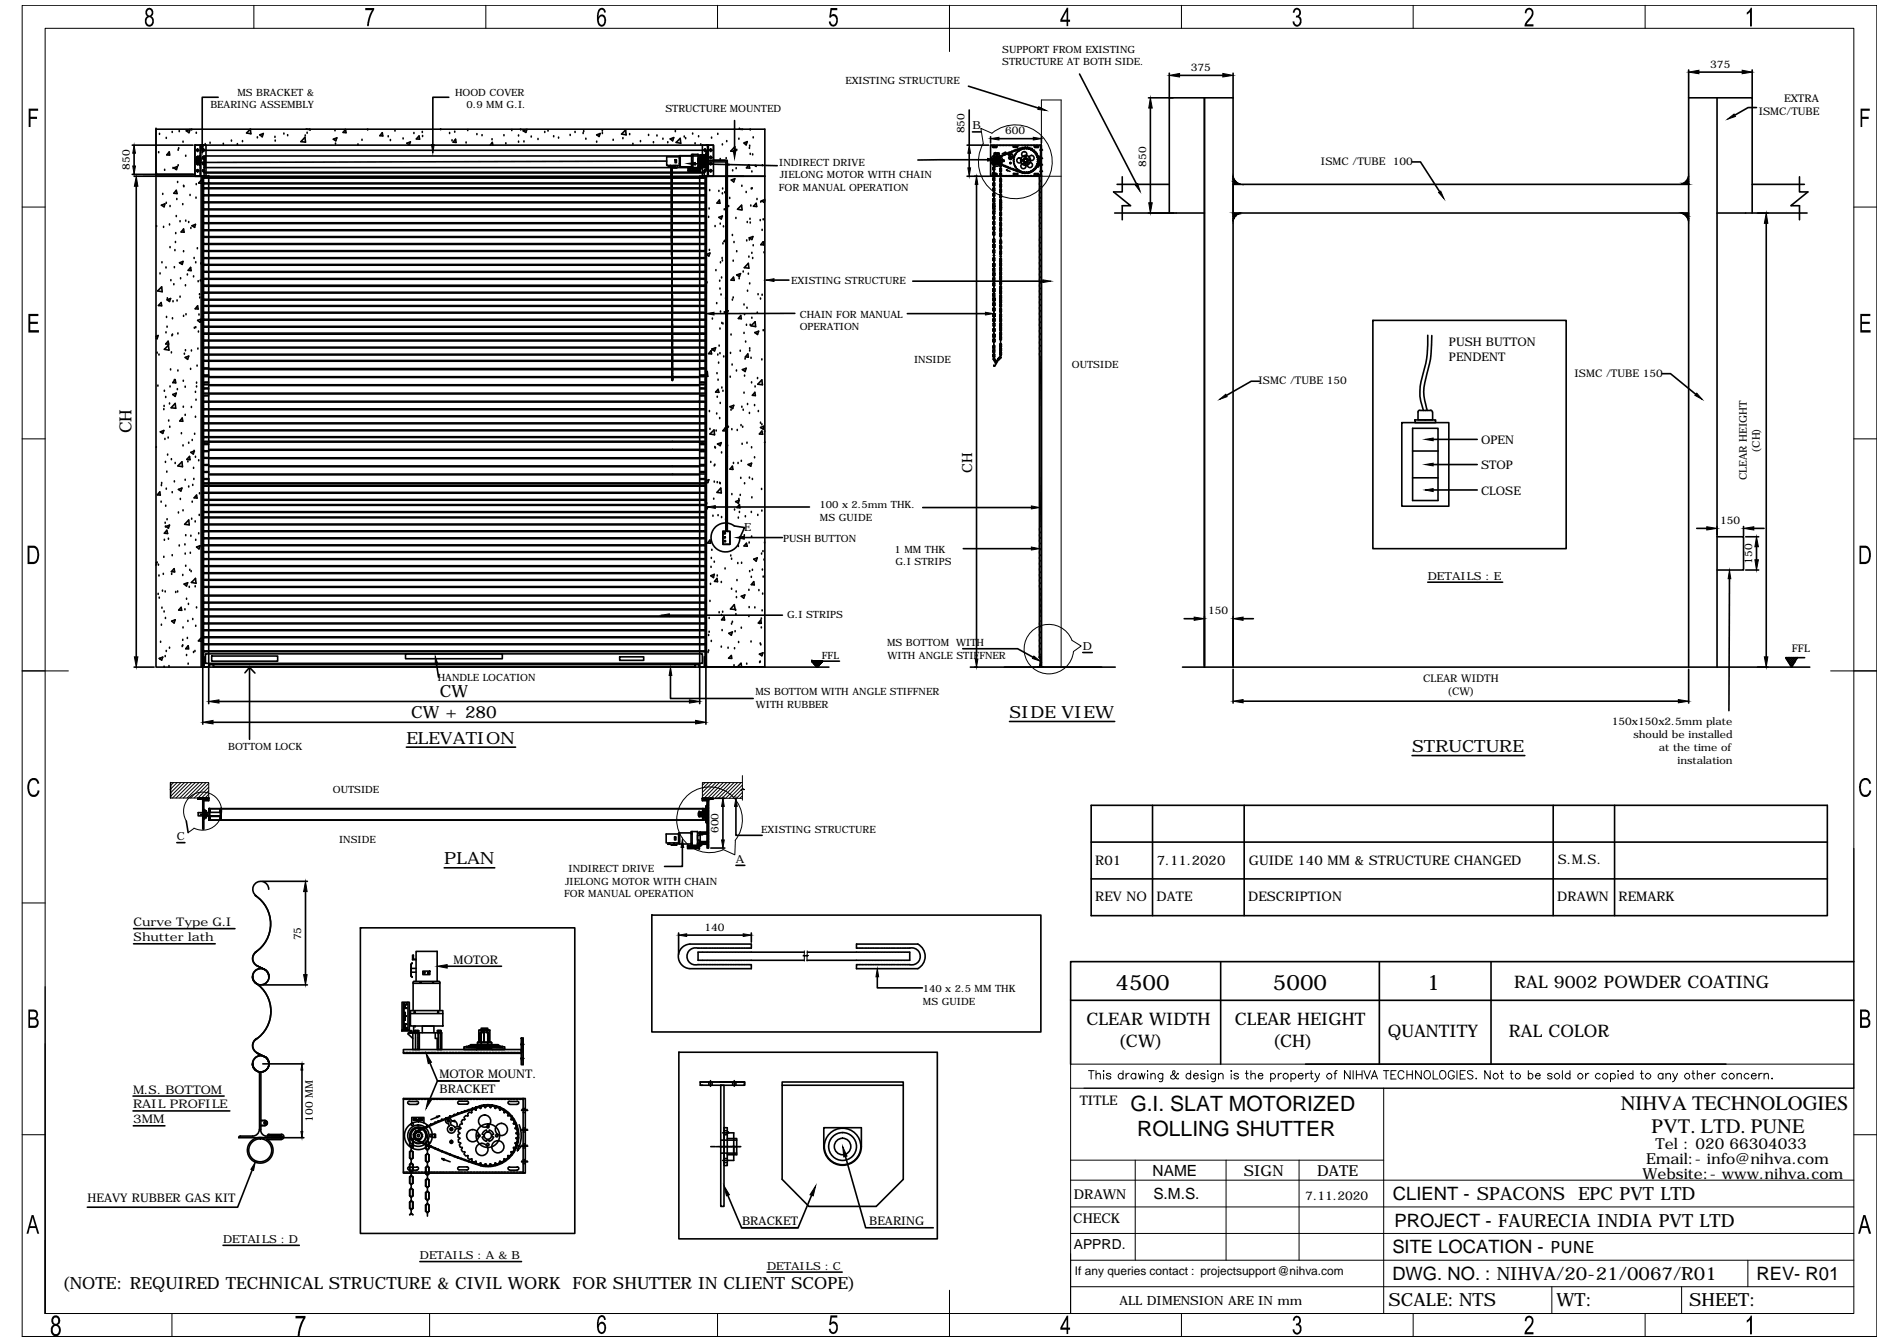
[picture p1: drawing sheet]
<svg xmlns="http://www.w3.org/2000/svg" width="297mm" height="210mm" viewBox="0 0 297 210" stroke-linecap="round" stroke-linejoin="round" font-family="sans-serif">
<defs><g id="words">
<g font-size="3.3">
<text x="174.7" y="154.9">4500</text>
<text x="199.3" y="154.9">5000</text>
<text x="223.4" y="154.9">1</text>
<text x="177" y="173.8">G.I. SLAT MOTORIZED</text>
<text x="178.1" y="177.8">ROLLING SHUTTER</text>
</g>
<g font-size="3.2">
<text x="253.8" y="173.7">NIHVA TECHNOLOGIES</text>
<text x="258.6" y="177.4">PVT. LTD. PUNE</text>
</g>
<g font-size="2.9">
<text x="218.1" y="187.9">CLIENT - SPACONS</text>
<text x="218" y="196.2">SITE LOCATION - PUNE</text>
<text x="218.4" y="192">PROJECT - FAURECIA INDIA PVT LTD</text>
<text x="218" y="200.3">DWG. NO. : NIHVA/20-21/0067/R01</text>
<text x="275" y="200.3">REV- R01</text>
</g>
<g font-size="2.8">
<text x="247.1" y="187.9">EPC PVT LTD</text>
<text x="217.4" y="204.5">SCALE: NTS</text>
<text x="243.7" y="204.5">WT:</text>
<text x="264.5" y="204.5">SHEET:</text>
</g>
<g font-size="2.7">
<text x="237.1" y="154.6">RAL 9002 POWDER COATING</text>
<text x="170.1" y="160.5">CLEAR WIDTH</text>
<text x="193.3" y="160.5">CLEAR HEIGHT</text>
<text x="175.1" y="163.8">(CW)</text>
<text x="199.2" y="163.9">(CH)</text>
<text x="217.3" y="162.4">QUANTITY</text>
<text x="236.3" y="162.4">RAL COLOR</text>
</g>
<g font-size="2.6">
<text x="20.6" y="67.8" transform="rotate(-90 20.6 67.8)">CH</text>
<text x="64.4" y="112.3">CW + 280</text>
<text x="68.9" y="109.1">CW</text>
<text x="158.1" y="112.4">SIDE VIEW</text>
<text x="63.6" y="116.4">ELEVATION</text>
<text x="221.1" y="117.7">STRUCTURE</text>
<text x="69.6" y="135.3">PLAN</text>
<text x="9.7" y="201.8">(NOTE: REQUIRED TECHNICAL STRUCTURE &amp; CIVIL WORK FOR SHUTTER IN CLIENT SCOPE)</text>
</g>
<g font-size="2.4">
<text x="259.2" y="179.9">Tel : 020 66304033</text>
<text x="180.5" y="184.1">NAME</text>
<text x="194.8" y="184.1">SIGN</text>
<text x="206.2" y="184.1">DATE</text>
<text x="257.2" y="184.5">Website:- www.nihva.com</text>
<text x="257.8" y="182.3">Email:- info@nihva.com</text>
<text x="180.6" y="187.7">S.M.S.</text>
</g>
<g font-size="2.2">
<text x="152.2" y="74" transform="rotate(-90 152.2 74)">CH</text>
<text x="168.1" y="195.5">APPRD.</text>
</g>
<g font-size="2.1">
<text x="171.5" y="135.3">R01</text>
<text x="181.1" y="135.3">7.11.2020</text>
<text x="195.5" y="135.3">GUIDE 140 MM &amp; STRUCTURE CHANGED</text>
<text x="243.9" y="135.3">S.M.S.</text>
<text x="171.5" y="141.1">REV NO</text>
<text x="181.1" y="141">DATE</text>
<text x="195.5" y="141.1">DESCRIPTION</text>
<text x="243.8" y="141">DRAWN</text>
<text x="253.4" y="141">REMARK</text>
<text x="169.1" y="173">TITLE</text>
<text x="168.1" y="191.4">CHECK</text>
<text x="168.1" y="187.7">DRAWN</text>
</g>
<text font-size="2" x="175.3" y="204.2">ALL DIMENSION ARE IN mm</text>
<g font-size="1.9">
<text x="226.9" y="54.2">PUSH BUTTON</text>
<text x="226.9" y="56.5">PENDENT</text>
<text x="231.9" y="69.5">OPEN</text>
<text x="231.9" y="73.5">STOP</text>
<text x="231.9" y="77.5">CLOSE</text>
<text x="20.9" y="145">Curve Type G.I</text>
<text x="20.9" y="147.3">Shutter lath</text>
<text x="71" y="150.9">MOTOR</text>
<text x="20.8" y="171.2">M.S. BOTTOM</text>
<text x="20.8" y="173.5">RAIL PROFILE</text>
<text x="68.8" y="168.7">MOTOR MOUNT.</text>
<text x="68.8" y="171">BRACKET</text>
<text x="20.9" y="175.8">3MM</text>
<text x="13.7" y="188.2">HEAVY RUBBER GAS KIT</text>
<text x="116.2" y="191.8">BRACKET</text>
<text x="136.1" y="191.8">BEARING</text>
<text x="204.4" y="187.8">7.11.2020</text>
<text x="168.3" y="199.6">If any queries contact : projectsupport@nihva.com</text>
</g>
<g font-size="1.7">
<text x="186.5" y="11.1">375</text>
<text x="267.8" y="10.6">375</text>
<text x="275.4" y="18">ISMC/TUBE</text>
<text x="279.4" y="15.9">EXTRA</text>
<text x="151" y="20.9" transform="rotate(-90 151 20.9)">850</text>
<text x="152.3" y="20.3">B</text>
<text x="157.4" y="21">600</text>
<text x="20.3" y="26.6" transform="rotate(-90 20.3 26.6)">850</text>
<text x="179.5" y="26.1" transform="rotate(-90 179.5 26.1)">850</text>
<text x="206.8" y="25.9">ISMC /TUBE 100</text>
<text x="246.5" y="59">ISMC /TUBE 150</text>
<text x="197.1" y="60.1">ISMC /TUBE 150</text>
<text x="275.5" y="70.9" transform="rotate(-90 275.5 70.9)">(CH)</text>
<text x="273.5" y="75.2" transform="rotate(-90 273.5 75.2)">CLEAR HEIGHT</text>
<text x="116.5" y="83.1">E</text>
<text x="269.3" y="82">150</text>
<text x="274.4" y="88.3" transform="rotate(-90 274.4 88.3)">150</text>
<text x="223.6" y="90.8">DETAILS : E</text>
<text x="169.5" y="101.8">D</text>
<text x="189.2" y="96.2">150</text>
<text x="222.8" y="106.7">CLEAR WIDTH</text>
<text x="280.6" y="102.1">FFL</text>
<text x="226.6" y="108.7">(CW)</text>
<text x="252.4" y="113.4">150x150x2.5mm plate</text>
<text x="255.8" y="115.5">should be installed</text>
<text x="259.8" y="117.5">at the time of</text>
<text x="262.7" y="119.6">instalation</text>
<text x="27.7" y="131.5">C</text>
<text x="112.5" y="130.4" transform="rotate(-90 112.5 130.4)">600</text>
<text x="115.2" y="135.1">A</text>
<text x="47.2" y="147.2" transform="rotate(-90 47.2 147.2)">75</text>
<text x="110.3" y="145.7">140</text>
<text x="49" y="175.6" transform="rotate(-90 49 175.6)">100 MM</text>
<text x="34.9" y="194.5">DETAILS : D</text>
<text x="65.7" y="197.1">DETAILS : A &amp; B</text>
<text x="120.1" y="198.7">DETAILS : C</text>
</g>
<g font-size="1.6">
<text x="156.9" y="8.3">SUPPORT FROM EXISTING</text>
<text x="156.9" y="10.2">STRUCTURE AT BOTH SIDE.</text>
<text x="32.9" y="17">BEARING ASSEMBLY</text>
<text x="37.2" y="15">MS BRACKET &amp;</text>
<text x="71.2" y="15">HOOD COVER</text>
<text x="73" y="17">0.9 MM G.I.</text>
<text x="104.2" y="17.6">STRUCTURE MOUNTED</text>
<text x="132.4" y="13.1">EXISTING STRUCTURE</text>
<text x="122" y="29.8">FOR MANUAL OPERATION</text>
<text x="122" y="25.9">INDIRECT DRIVE</text>
<text x="122.1" y="27.9">JIELONG MOTOR WITH CHAIN</text>
<text x="123.9" y="44.4">EXISTING STRUCTURE</text>
<text x="125.2" y="49.7">CHAIN FOR MANUAL</text>
<text x="125.2" y="51.7">OPERATION</text>
<text x="143.1" y="56.8">INSIDE</text>
<text x="167.9" y="57.6">OUTSIDE</text>
<text x="128.3" y="79.5">100 x 2.5mm THK.</text>
<text x="128.4" y="81.5">MS GUIDE</text>
<text x="122.6" y="84.8">PUSH BUTTON</text>
<text x="140.1" y="86.6">1 MM THK</text>
<text x="140.2" y="88.5">G.I STRIPS</text>
<text x="123.2" y="96.7">G.I STRIPS</text>
<text x="138.9" y="101.2">MS BOTTOM WITH</text>
<text x="68.5" y="106.6">HANDLE LOCATION</text>
<text x="128.7" y="103.2">FFL</text>
<text x="139" y="103.1">WITH ANGLE STIFFNER</text>
<text x="118.3" y="108.8">MS BOTTOM WITH ANGLE STIFFNER</text>
<text x="118.4" y="110.8">WITH RUBBER</text>
<text x="35.7" y="117.3">BOTTOM LOCK</text>
<text x="52.1" y="124.1">OUTSIDE</text>
<text x="119.2" y="130.5">EXISTING STRUCTURE</text>
<text x="53.1" y="132">INSIDE</text>
<text x="89" y="136.6">INDIRECT DRIVE</text>
<text x="88.3" y="140.4">FOR MANUAL OPERATION</text>
<text x="88.5" y="138.5">JIELONG MOTOR WITH CHAIN</text>
<text x="144.5" y="155.3">140 x 2.5 MM THK</text>
<text x="144.5" y="157.3">MS GUIDE</text>
</g>
</g></defs>
<!-- layer: 0 -->
<g fill="none" stroke="#000" stroke-width=".25">
<path d="M34.2 15.2h-2.5v7.4M70.3 15.2h-2.5v7.4M115 18.9v4.6M151.6 13.5l11 3.4M169 11.6l9 17.2M179.8 15.3h13.3M180.1 16.9v14.8M183.1 11.5v21.8M184.7 11.8h6.8M188.6 15.3v89.1M193.1 11.5v92.9M264.4 11v93.4"/>
<path d="M264.4 15.3h10M266 11.3h6.8M268.9 15.3v89.1M274.4 11v22.3M275 16.8h-1.3l-2 1.2M20.7 22.7h9.5M20.7 27.3h9.5M21 24v2M24.4 20.2h.1M24.4 27.6h.1M24.4 20.2v7.1h6.1v-4.6h81.2v2.4h2.2v2.5h5.9h-95.4M24.5 27.2h.1"/>
<path d="M24.5 35.5h.1M24.8 23.9h.1M25 21h.1M25.3 32.1l.5-.2-.1 .5zM25.5 30.4h.1M25.6 35.6h.1M25.8 26.7h.1M26 21.7h.1M26 31.8h.1M26.5 23.8l.1 .5-.5-.1zM26.5 35.2h.1M26.6 38.8h.1"/>
<path d="M26.6 32.3h.1M27 20.7h.1M27.1 26.4h.1M27.2 26.3l.6-.2-.2 .5zM27.4 39.2h.1M27.5 38h.1M27.5 36.6h.1M27.6 33.9h.1M27.6 29.8l.1 .5h-.5zM27.7 31.2h.1M27.8 28.6h.1M27.9 25.9h.1"/>
<path d="M27.9 23.5h.1M28 23.3h.1M28.1 20.6h.1M28.2 34.7h.1M28.6 32h.1M28.7 22.3h.1M28.7 39.4h.1M28.7 29.2h.1M28.7 35.8l.1 .6-.4-.1zM28.8 29.2h.1M29.1 24.5h.1M29.1 34.6h.1"/>
<path d="M29.2 20.5l.6-.2-.2 .5zM29.5 34.8h.1M29.8 30.6h.1M29.9 35.8h.1M30 20.3h.1M30.1 35.3l.5-.2-.1 .5zM30.5 22.7h1.8v4.9h-1.8zM30.7 31h.1M30.7 25.1h.2M30.7 20.9h.1M30.7 28.9h.1M30.7 23.5h.2"/>
<path d="M30.7 24.7h.2M30.7 26.7h.2M30.7 25.6h.2M30.9 25.4h.4M30.9 38.9h.1M30.9 24.7h.1M30.9 26.7v.1M30.9 25.6h.1M30.9 25.7h.4M30.9 23.5h.1M30.9 23.3v.1M30.9 23.6v.1"/>
<path d="M30.9 24.5v1.3M30.9 26.5v.2M30.9 26.8v.2M30.9 24.6h.3M31 23.5h.2M31 24.7h.2M31 26.7h.2M31 25.6h.2M31 25.1h.2M31.2 24.6h.2M31.2 24.4h.1v1.5h-.1zM31.2 24.8h-.3v.7h.3"/>
<path d="M31.2 24.7h.1M31.2 24.5h.1M31.2 25.6h.1M31.2 25.8h.1M31.2 25.1h.1M31.3 22.7v4.9M31.3 25.7h.1M31.3 25.1h.2M31.5 22.7v4.9M31.5 28.2l-.4 .4 .4 .1M31.5 27.6v76.8M31.7 23.5h.1"/>
<path d="M31.7 24.7h.1M31.7 26.7h.1M31.7 25.6h.1M31.8 37.6h.1M31.8 27.6v76.8M31.8 26.7l.1 .1M31.9 23.3v.1M31.9 23.5h-.1M31.9 23.6v.1M31.9 24.5v.1M31.9 24.6l-.1 .1M31.9 24.7v.1"/>
<path d="M31.9 25.6h-.1M31.9 25.7v.1M31.9 26.5v.2M31.9 26.8v.2M31.9 28.1v.2M31.9 28.4v.2M31.9 28.8v.2M31.9 29.1v.3M31.9 29.5v.2M31.9 29.8v.3M31.9 30.2v.3M31.9 30.6v.2"/>
<path d="M31.9 30.9v.3M31.9 31.3v.2M31.9 31.7v.2M31.9 32v.2M31.9 32.4v.2M31.9 32.8v.2M31.9 33.1v.2M31.9 33.5v.2M31.9 33.8v.3M31.9 34.2v.2M31.9 34.5v.3M31.9 34.9v.2"/>
<path d="M31.9 35.2v.3M31.9 35.6v.2M31.9 36v.2M31.9 36.4v.2M31.9 36.7v.2M31.9 37.1v.2M31.9 37.4v.3M31.9 37.8v.2M31.9 38.1v.3M31.9 38.5v.2M31.9 38.8v.3M31.9 39.2v.2"/>
<path d="M31.9 39.6v.2M31.9 39.9v.3M31.9 24.7h.2M31.9 26.7h.2M31.9 25.6h.2M32 24.4h78.4v1.8h-78.4zM32 25.6h.1M32 24.9h-1.3v.5h1.3M32 27.1h78.3M32 27h78.3v.6M32 26.1v1.5M32.1 22.6h.1"/>
<path d="M32.1 25h-.1M32.1 24.4v1.8M32.2 27.8h-.2v.1h.2M32.2 39.2h-.2v.2h.2M32.2 38.1h-.2v.2h.2M32.2 37h-.2v.2h.2M32.2 36h-.2v.1h.2M32.2 34.9h-.2v.1h.2M32.2 33.8h-.2v.1h.2M32.2 32.7h-.2v.1h.2M32.2 31.6h-.2v.1h.2M32.2 30.5h-.2v.1h.2"/>
<path d="M32.2 29.4h-.2v.1h.2M32.2 28.6h-.2v.2h.2M32.3 39.4h.1M32.3 38.3h.1M32.3 38.1h.1M32.3 37.2h.1M32.3 37h.1M32.3 36.1h.1M32.3 36h.1M32.3 35h.1M32.3 34.9h.1M32.3 33.9h.1"/>
<path d="M32.3 33.8h.1M32.3 32.8h.1M32.3 32.7h.1M32.3 31.7h.1M32.3 31.6h.1M32.3 30.6h.1M32.3 30.5h.1M32.3 29.5h.1M32.3 29.4h.1M32.3 39.2h.1M32.3 28.8h.1M32.3 28.6h.1"/>
<path d="M32.3 27.9h.1M32.3 27.8h.1M32.5 39.4h77.3M32.5 38.3h77.3M32.5 38.1h77.3M32.5 37.2h77.3M32.5 37h77.3M32.5 36.1h77.3M32.5 36h77.3M32.5 35h77.3M32.5 34.9h77.3M32.5 33.9h77.3"/>
<path d="M32.5 33.8h77.3M32.5 32.8h77.3M32.5 32.7h77.3M32.5 31.7h77.3M32.5 31.6h77.3M32.5 30.6h77.3M32.5 30.5h77.3M32.5 29.5h77.3M32.5 29.4h77.3M32.5 39.2h77.3M32.5 28.8h77.3M32.5 28.6h77.3"/>
<path d="M32.5 27.9h77.3M32.5 27.8h77.3M32.7 27.6h.1M32.7 27.6h-.8v.3M32.7 27.6v76.4M32.8 28.6h.1M32.9 22.4h.1M35 22.6h.1M36.2 22.1h.1M37.2 22.6h.1M38 22.2h.1M38.6 20.8l.6-.6 .1 .7z"/>
<path d="M40.3 21.6h.1M40.7 21.1l.5-.2-.1 .5zM43.1 21.5h.1M43.1 22.1h.1M44.5 21h.1M45 21.2h.1M47.8 21.5v.8l-.7-.1zM47.8 21.3h.1M48 20.2h.5M48.1 20.9h.1M48.6 20.4h.1M52.2 21.8l.5-.2-.1 .4z"/>
<path d="M52.5 20.5h.1M52.5 22.5h.1M54.1 20.3l.1 .5-.5-.1zM56 22.7h.1M56.7 22h.1M57.6 20.3h.1M59.9 20.8v.5l-.4-.1zM60.8 21.4h.1M61.1 22h.1M61.8 20.5h.1M63.1 21.7h.1M63.7 22.4l.6-.2-.2 .5z"/>
<path d="M64.8 20.9h.1M65.6 21.3l.1 .5-.5-.1zM66.1 20.7h.1M66.2 21.4h.1M69 20.3h.1M70.4 20.9h.1M70.8 22h.1M71.2 20.7h.1M71.3 21.8l.1 .5h-.4zM73 22.4h.1M73.2 20.4h.1M74.7 21.1h.1"/>
<path d="M75.5 21.2h.1M76.8 22.7l.3-.4 .1 .4M77 21.9h.1M78.9 21.2h.1M79.2 22.5h.1M80.1 20.4h.1M81.2 21.3h.1M81.2 22.3h.1M81.5 20.3h.1M81.9 20.5l.6-.2-.2 .4zM82 22.2h.1M83.2 21.4h.1"/>
<path d="M84.2 21.8h.1M85.3 20.7h.1M85.8 20.5h.1M86.7 21.4h.1M87.5 21.6h.1M89.3 21.2h.1M90 20.7h.1M91.3 20.9h.1M91.4 20.6h.1M91.7 21.8h.1M93.4 22.3h.1M93.4 21.1l.6-.2-.2 .5z"/>
<path d="M94.3 20.5h.1M94.3 20.9h.1M96 22h.1M97.3 21l.7-.7v.8zM97.5 21.7h.1M98.6 21.1h.1M99.1 22.6h.1M100.3 22.2h.1M101.6 21.2h.1M102.3 22.3h.1M102.9 21.3h.1M103.8 21.8h.1"/>
<path d="M104.4 25.2l-72.5 .2v.2M104.6 22.3h.1M104.9 25.9v.2h-.3h.4v-.2M104.9 21.7l.6-.2-.2 .5zM105.2 26.1h.1M105.2 26.1l.1 .1zM105.4 26.1h.1M105.5 25.9v.3h.3v-.3M105.5 26.1h.1M105.7 25h.2v.5h-.2zM105.7 20.6h.1M105.8 25.1h.1"/>
<path d="M105.8 25.3h.1M105.9 22.3l.6-.6 .1 .7zM106 26.2h-.7h.7M106 26.2l.1-.1zM106.4 24.5h-2v1.4h2M106.5 24.8h.1M106.5 25.6h.1M106.5 24.4v1.7M107.1 21.4h.1M107.4 21.7h.1M107.7 26.4h1.9M107.8 26.7h1.7z"/>
<path d="M107.9 26.5v.2zM108 26.6v.1zM108 26.7h.1M108.1 26.5l.1 .2zM108.3 24.2h1v2.1h-1zM108.3 24.4h-1.9v1.7h1.9M108.4 24.5h.1M108.4 25.2v.1zM108.4 26h.1M108.4 26.6l.1 .1zM108.5 21h.1M108.5 26.6v.1z"/>
<path d="M108.5 24.2v2.1M108.6 26.6h.1M108.6 26.6v.1v-.1M108.6 26.6l.1 .1zM108.7 26.6v.1zM108.8 26.6v.1zM108.8 22.5h.1M108.8 26.6l.1 .1zM108.9 25.6l12.8 .3M109.1 26.5l.1 .2zM109.3 26.7h.1M109.3 26.6v.1z"/>
<path d="M109.3 26h.1M109.3 26.1h.4M109.4 21.4h.1M109.4 26.5v.2zM109.4 24.8v.6zM109.4 25h.1M109.4 24.9v.5M109.4 25.3h.1M109.5 24.8l-.1 .2h.2M109.6 24.9h-.3v.4h.3M109.6 27.6h.8v.3M109.6 27.6v76.8h20.2"/>
<path d="M109.6 26.4v.4M109.6 25.8v.1M109.6 24.3v.1M109.6 26.2h.1h-.1v.6zM109.6 26.4h-1.9v.4h1.9M109.6 26.8h.1M109.6 25.8h.2M109.6 24.3h.2M109.6 24.9h.1M109.6 25.3h.1M109.6 24.3v.2h.1M109.6 25.7v.3"/>
<path d="M109.6 26h.1M109.6 25.7h.1M109.6 24.3h.1M109.6 25.7v.1M109.6 24.2v.1M109.6 25h.1M109.6 25.3h-.2l.1 .2M109.6 25.4h.7M109.7 26.3h.1M109.7 22.7h.1M109.7 24.8h-.4v.7h.4M109.7 26.4h.1"/>
<path d="M109.7 26.2h.1M109.7 26.1h1.1M109.7 25.7h1.1M109.8 24.9h.1M109.8 25.3h.1M109.8 25.9l-.2 .1M109.8 24.5h-.2M109.8 39.4h.2M109.8 38.3h.2M109.8 38.1h.2M109.8 37.2h.2M109.8 37h.2"/>
<path d="M109.8 36.1h.2M109.8 36h.2M109.8 35h.2M109.8 34.9h.2M109.8 33.9h.2M109.8 33.8h.2M109.8 32.8h.2M109.8 32.7h.2M109.8 31.7h.2M109.8 31.6h.2M109.8 30.6h.2M109.8 30.5h.2"/>
<path d="M109.8 29.5h.2M109.8 29.4h.2M109.8 39.2h.2M109.8 28.8h.2M109.8 28.6h.2M109.8 27.9h.2M109.8 27.8h.2M109.9 25.8h.1M109.9 25.9h.1M109.9 24.3h.1M109.9 24.5h.1M109.9 24.9h.1"/>
<path d="M109.9 25.3h.1M110 24.2v-1.5h1.7v4.9h-1.7v-1.4M110 25.8h.1M110 25.9h.1M110 24.3h.1M110 24.5h.1M110 24.9h.2M110 25.3h.2M110.1 27.8h.2v.1h-.2M110.1 28.6h.2v.2h-.2M110.1 39.2h.2v.2h-.2M110.1 38.1h.2v.2h-.2"/>
<path d="M110.1 37h.2v.2h-.2M110.1 36h.2v.1h-.2M110.1 34.9h.2v.1h-.2M110.1 33.8h.2v.1h-.2M110.1 32.7h.2v.1h-.2M110.1 31.6h.2v.1h-.2M110.1 30.5h.2v.1h-.2M110.1 29.4h.2v.1h-.2M110.1 26.1l-.3 .3-.1-.1M110.2 25.8h.1M110.2 25.9h.1M110.2 24.3h.1"/>
<path d="M110.2 24.5h.1M110.2 26.7h.1M110.2 24.9h.1M110.2 25.3h.1M110.3 24.8h-.8v.2h.1v-.1h.7h-.7M110.3 25.4h-.7v-.1h-.1v.2h.8M110.3 24.7l.1-.1v1h-.1zM110.3 25.1h-.9h.9M110.3 24.9h.5M110.3 25.8h.1M110.3 25.9h.1M110.3 24.3h.1"/>
<path d="M110.3 24.5h.1M110.3 24.4v1.8M110.3 24.9h.1M110.3 25.3h.1M110.4 24.6h.1v1h-.1M110.4 26.7v.1M110.4 23.3v.1M110.4 23.5h-78.5M110.4 23.6v.1M110.4 26.5v.2M110.4 26.8v.2M110.4 28.1v.2"/>
<path d="M110.4 28.4v.2M110.4 28.8v.2M110.4 29.1v.3M110.4 29.5v.2M110.4 29.8v.3M110.4 30.2v.3M110.4 30.6v.2M110.4 30.9v.3M110.4 31.3v.2M110.4 31.7v.2M110.4 32v.2M110.4 32.4v.2"/>
<path d="M110.4 32.8v.2M110.4 33.1v.2M110.4 33.5v.2M110.4 33.8v.3M110.4 34.2v.2M110.4 34.5v.3M110.4 34.9v.2M110.4 35.2v.3M110.4 35.6v.2M110.4 36v.2M110.4 36.4v.2M110.4 36.7v.2"/>
<path d="M110.4 37.1v.2M110.4 37.4v.3M110.4 37.8v.2M110.4 38.1v.3M110.4 38.5v.2M110.4 38.8v.3M110.4 39.2v.2M110.4 39.6v.2M110.4 39.9v.3M110.4 25.8h.1M110.4 25.9h.1M110.4 24.3h.1"/>
<path d="M110.4 24.5h.1M110.4 23.5h.2M110.4 26.7h.2M110.5 24.9h.1M110.5 25.3h.1M110.5 27.6v76.8M110.6 25.8h.1M110.6 25.9h.1M110.6 24.3h.1M110.6 24.5h.1M110.6 27.6v-.1h.2v-4.7l-.2-.1h.3v4.9M110.6 23.9v1.2v-1.1l-.1 .2v1.9l.1 .1v-1.1v1.3"/>
<path d="M110.6 23.9h.1M110.6 23.8h.1M110.6 23.7h.2v2.9h-.2zM110.6 26.4h.1M110.6 23.8v.1M110.6 24.9h.1M110.6 25.3h.1M110.6 39.8l.6-.2-.2 .5zM110.7 25.1l.1 1.5M110.7 25.8h.2M110.7 25.9h.2M110.7 24.3h.2"/>
<path d="M110.7 24.5h.2M110.7 24.9h.2M110.7 25.3h.2M110.8 23.7l-.1 1.4M110.8 22.7v4.9M110.8 24.5h-.7v.2h-.4M110.8 24.2h-1.1v2.2M110.9 22.7v4.9M111 34h.1M111 32.7h.1M111.1 39.2h.1M111.1 23.5h.2"/>
<path d="M111.1 24.7h.2M111.1 26.7h.2M111.1 25.6h.2M111.1 29.8h.1M111.3 23.3v.1M111.3 23.5h.1M111.3 23.6v.1M111.3 24.5v.1M111.3 24.6v.1M111.3 24.7v.1M111.3 25.4v.2M111.3 25.6h.1"/>
<path d="M111.3 25.7v.1M111.3 26.5v.2M111.3 26.8v.2M111.3 26.7v.1M111.4 23.5h.1M111.4 24.7h.1M111.4 26.7h.1M111.4 25.6h.1M111.4 21.6h.1M112 35.5h.1M112.4 21h.1M112.6 30h.1"/>
<path d="M112.6 34l.5-.2-.2 .5zM112.6 31.3l.1 .5h-.4zM112.8 25h.1M112.8 35.1h.1M113.1 22.7h.1M113.1 30.3h.1M113.2 29.6h.1M113.2 38.2h.1M113.3 35.5h.1M113.4 32.8h.1M113.5 30.2h.1M113.7 27.6h.1"/>
<path d="M113.7 37.5l-.3 .3h.3M113.7 32.3h-.1M113.7 24.8h.1M113.8 22.2h.1M113.9 27.6v55.6h.4v2h-1.1v-2h.5v-55.6h-3.1v76.8M114.1 32.3h.1M114.1 25.9h.1M114.3 31.1h.1M114.5 28.2l.6-.2-.2 .5zM114.7 36.9h.1M114.7 26.7h.1M114.9 38h.1"/>
<path d="M115.1 23v.7h-.7zM115.2 34.2h.1M115.3 26.4h.1M115.4 23.5h.1M115.4 39.4h.1M115.7 21.8h.1M115.8 20.2h.1M115.8 20.2h.4M116.1 32.1l.1 .8-.7-.1zM116.2 29.2h.1M116.5 22.4l.5-.2-.2 .5zM116.8 30.1h.1"/>
<path d="M116.9 37.7h.1M117 34.8h.1M117.3 25.8l.1 .5h-.5zM117.3 37.2l.6-.2-.2 .5zM117.3 23.2h.1M117.3 37.6h.1M117.4 22.9h.1M117.4 34.3h.1M117.5 20.3h.1M117.5 24.2h.1M117.5 34.9h.1M117.6 32.2h.1"/>
<path d="M117.6 29.6h.1M117.7 26.9h.1M117.7 39.7h.1M117.8 29.5h.1M117.9 24.2h.1M117.9 21.6h.1M117.9 38.5h.1M118.3 26h.1M118.4 26.1h.1M118.4 31.8l.1 .5h-.5zM118.5 31.2h.1M119 34.5h.1"/>
<path d="M119.1 31.7h.1M119.3 36.1h.1M119.4 25.9h.1M119.5 34.4h.1M119.5 37.8l.1 .5h-.5zM119.6 39.6h.1M119.8 31.2l-.5 .2 .4 .3 .1-.3M152.3 20.6h1.3M154.6 25h-10.9M155.1 27.5h.3M155.1 22.8h.3M155.5 22.8l-.1 .2 .1 .1"/>
<path d="M155.5 27.5h.3M155.5 22.8h.3M155.5 22.9h.5M155.5 23.1h.5M155.6 38.8v.3M155.7 24.1h.7zM155.8 24v.1zM155.8 25.1h.1M155.8 25.2h.1M155.9 25h.1M155.9 25.1v.1M155.9 25.2v.1"/>
<path d="M155.9 24h.1M155.9 25.3h.1M155.9 24.8a20.9 20.9 0 0 1 4.7-1.7 2.01 2.01 0 0 1 2 2.3 2.01 2.01 0 0 1-2.4 1.7M155.9 24.8a.32 .32 0 0 0 0 .6M155.9 25v.1M155.9 24l.1 .1zM155.9 24.9h.1M155.9 25.4l2.1 1 2.2 .7M155.9 24.9a.28 .28 0 0 0 0 .4M156 25.3h.1M156 25.4l4.2 1.6M156 27.5h.3"/>
<path d="M156 22.8h.3M156 22.8l.1 .2-.1 .1M156 27.2l.1 .1-.1 .1M156 24.9h.1M156 27.2h-.5l-.1 .1 .1 .1h.5M156.1 25.3h-.1M156.1 24.9h.1M156.1 24.9h-.1l-.1 .1M156.1 25.3h.1M156.1 24l.1 .1zM156.1 24.8h.1M156.1 25.5h.1"/>
<path d="M156.2 25.3h-.1M156.2 24.9v.1M156.2 24.9h.1M156.2 24h.1M156.2 25.3h.1M156.3 25.3h-.1M156.3 24v.1zM156.3 25v-.1v.1M156.3 25.2h.1M156.3 25.1h.1M156.3 25.2v.1M156.3 25v.1"/>
<path d="M156.3 24h.1M156.3 25.1v.1M156.4 24.7h.1M156.4 25.6h.1M156.5 24.3v-.4h-.8v.4M156.5 27.5h.3M156.5 22.8h.3M156.7 24.5h.1M156.7 25.7h.1M156.7 39v.3M156.9 24.4h.1M156.9 25.9h.1"/>
<path d="M156.9 27.5h.4M156.9 22.8h.4M157 25h.2v.3h-.2M157.1 25v.3M157.2 24.3h.1M157.2 26h.1M157.3 23.9h.2h-.2zM157.3 23.9l-.4 .2M157.4 24.2h.1M157.4 26.1h.1M157.4 27.5h.3M157.4 22.8h.3"/>
<path d="M157.6 26.6l.2 .1zM157.6 24.1h.1M157.6 26.1h.1M157.8 26.7l.4 .1M157.9 24h.1M157.9 26.3h.1M157.9 27.5h.3M157.9 22.8h.3M158 24.3l-.1-.1 .1-.2h.1l.1 .5M158.1 24.5l-.1 .3 .1 .1 .2 .1 .2-.3h.3M158.1 24.3v.2M158.2 23.9h.1"/>
<path d="M158.2 26.4h.1M158.2 24.4l.3 .2 .2-.1M158.4 24.2l.1-.1zM158.4 27.5h.3M158.4 22.8h.3M158.4 24.1l.2 .3M158.5 23.8h.1M158.5 26.5h.1M158.7 23.7h.1M158.7 26.6h.1M158.7 22.8l-.1 .2 .1 .1M158.8 22.9h.5"/>
<path d="M158.8 25.3l-.1 .3h.1M158.8 24.9v.1M158.8 27.1l-.1 .1 .1 .1M158.8 25h-.1v.2l.1 .1M158.8 27.4h.5M158.8 27.2h.5M158.8 25.6h.1M158.8 24.7h-.1l.1 .3M158.8 25.6v.1v.2h.2M158.9 27.5h.3M158.9 22.8h.3M158.9 25.9h.1"/>
<path d="M158.9 23.6h.1M158.9 26.7h.1M158.9 24.3h.1M159 24.4h-.2v.1v.1v-.1M159 25.9l-.1 .1 .1 .2h.1l.1 .2h.1M159.1 26.2h.1M159.1 24v.1M159.1 23.5h.1M159.1 26.7h.1M159.3 27.1l.1 .1-.1 .1M159.3 26.4h.1M159.3 22.8l.1 .2-.1 .1h-.5"/>
<path d="M159.3 23.9l-.1-.1-.1 .3h-.1l-.1 .1 .1 .1M159.3 23.8h.1M159.3 26.4v.2l.1 .1h.2M159.3 27.5h.4M159.3 22.8h.4M159.4 23.4h.1M159.4 26.8h.1M159.5 26.6h.1M159.5 23.6h.1M159.6 23.7l-.2-.1-.1 .1v.1M159.6 26.7l.1 .2 .1-.1M159.6 23.4h.1"/>
<path d="M159.6 26.9h.1M159.9 26.8l.2 .2v-.1M159.9 23.5l-.2-.1-.1 .2M159.9 23.3h.1M159.9 27h.1M159.9 27.5h.2M159.9 22.8h.2M160.1 23.2h.1M160.1 23.3h.1M160.1 23.4l-.2-.1-.1 .1M160.1 27.1h.1M160.2 23.2a1.97 1.97 0 0 1 2.4 1.9 1.97 1.97 0 0 1-2.4 1.9"/>
<path d="M160.2 23.2l-2.5 .9-1.8 .8M160.2 26.9v.1l.2 .1v-.1M160.2 25.2l.3 .3M160.3 25l.1 .1-.1 .1M160.3 27.5h.3M160.3 22.8h.3M160.4 23.2h.1M160.4 26.9h.1M160.4 23.3v-.1h-.2v.2M160.4 23.3h.1M160.5 23.3v-.1l.3 .1M160.5 27v.1l.3-.1-.1 .1h-.2z"/>
<path d="M160.5 27.1h.1M160.5 24.7l-.3 .3M160.5 24.8l.1 .1 .1-.1M160.5 25.5l.1-.1 .1 .1M160.6 23.1h.1M160.7 24.7l.3 .3M160.7 23.3h.1M160.8 26.9h-.1M160.8 27.5h.3M160.8 22.8h.3M160.8 23.3l.1-.1 .2 .2M160.8 27.1h.1"/>
<path d="M160.9 23.1h.1M161 25.2l-.3 .3M161 25l-.1 .1 .1 .1M161 23.3h.1M161.1 26.9l-.1 .1-.1 .1-.1-.1M161.1 23.4l.3-.1v.1M161.1 27.1h.1M161.2 23.2h.1M161.3 27.5h.3M161.3 22.8h.3M161.4 27h.1M161.4 23.5l.1-.1 .2 .1-.1 .1"/>
<path d="M161.4 26.8v.2l-.3-.1M161.4 23.3h.1M161.6 26.9h.1M161.6 23.4h.1M161.7 26.6h-.1M161.7 26.7l-.2 .2-.1-.1M161.7 23.7l.1-.1 .2 .1-.1 .1M161.8 27.5h.3M161.8 22.8h.3M161.8 26.7h.1M161.9 23.8h.1M161.9 26.4h.1"/>
<path d="M161.9 26.4l.1 .2-.2 .1-.1-.1M162 23.9l.1-.1v.3l.3 .1-.1 .1M162 23.7h.1M162 26.6h.1M162 22.8l-.1 .2 .1 .1M162 27.2l-.1 .1 .1 .1M162.1 22.9h.5M162.1 23.1h.5M162.1 27.4h.5M162.1 27.2h.5M162.1 24v.1M162.1 26.2h.1"/>
<path d="M162.2 26.4h.1M162.2 23.9h.1M162.2 27.5h.4M162.2 22.8h.4M162.3 24.3h.1M162.3 25.9h.1M162.3 24.4h.1l.1 .1-.1 .2M162.3 25.9l.1 .1-.3 .2v.2h-.1M162.3 26.2h.1M162.3 24.1h.1M162.4 25.6h.1M162.4 25.6l.1 .1-.1 .2h-.1"/>
<path d="M162.4 24.9v.1M162.4 25.3h.1M162.4 24.7h.2l-.1 .3M162.4 26h.1M162.4 24.3h.1M162.5 25.3l.1 .3h-.2M162.5 25h.1v.2l-.1 .1M162.5 25.8h.1M162.5 24.5h.1M162.5 22.8l.1 .2-.1 .1M162.5 27.2l.1 .1-.1 .1M162.6 25.5h.1"/>
<path d="M162.6 25.3h.1M162.6 25h.1M162.6 24.8h.1M162.6 25.8l.2 .1-.2 .2zM162.7 24.4a1.93 1.93 0 0 1 0 1.4M162.7 27.5h.2M162.7 22.8h.2M162.8 23.5h.3M162.8 24.8h.3M162.8 25.8h.3M162.8 26.8h.3M162.9 22.7h-7.8v4.9h7.8"/>
<path d="M162.9 22.7h.2v4.9h-.2M162.9 27h.2M162.9 24.9h.2M162.9 22.7v4.9M162.9 25.9h.2M162.9 25.7h.2M162.9 26.7h.2M162.9 24.6h.2M162.9 23.6h.2M162.9 23.4h.2M163.1 23.5h.1M163.1 24.8h.1"/>
<path d="M163.1 25.8h.1M163.1 26.8h.1M163.2 25.8h.1M163.2 24.8h.1M163.2 23.5h.1M163.2 26.8h.1M174.5 33.3h14.1M174.9 28.9h8.2M175.7 27.7v2.3h-1.3l2.6 2.2h-1.3v2.2M193.1 27.6a1.59 1.59 0 0 0 1.1 1.2M193.1 33.3h71.3M193.1 28.9h71.3"/>
<path d="M194.2 33.3a1.59 1.59 0 0 0-1.1 1.3M221.1 25.3h1.3l3 4.7M263.2 33.3a1.59 1.59 0 0 1 1.2 1.3M264.4 27.6a1.59 1.59 0 0 1-1.2 1.2M268.9 33.3h14.1M274.4 28.9h8.1M276.6 35v67.8M281.8 27.7v2.3h1.3l-2.7 2.2h1.4v2.2M24.4 52.6l.4-.1-.2 .5-.2-.1M24.6 55.3h.1M24.7 45.5l.6-.6 .1 .8zM24.9 55.6h.1"/>
<path d="M25.1 42.9h.1M25.2 47.4l.1 .5-.5-.1zM25.4 41.1h.1M25.7 54.7l.7-.7 .1 .8zM26 52.1h.1M26 41.9h.1M26.1 49.7h.1M26.2 51.2h.1M26.2 46.9l.5-.2-.2 .5zM26.2 46.8h.1M26.3 53.4l.1 .5-.4-.1zM26.7 57.9h.1"/>
<path d="M26.8 43.9h.1M26.8 55.2h.1M26.9 52.6h.1M27 49.9h.1M27 52.4h.1M27.1 47.2h.1M27.2 44.6h.1M27.3 41.9h.1M27.3 59.5h.1M27.4 59.4l.1 .5h-.4zM27.7 47.1h.1M27.9 52.3h.1"/>
<path d="M27.9 58.1h.1M28.1 41.1l.6-.2-.2 .5zM28.2 46.5h.1M28.3 43.6h.1M28.7 59.7h.1M28.7 49.5h.1M28.9 55.4h.1M29 56l.5-.3-.1 .5zM29 54.9h.1M29 44.7h.1M29.1 49.3h.1M29.3 43h.1"/>
<path d="M29.8 57.8h.1M29.8 41.9l.1 .5-.4-.1zM30 54.9h.1M30.3 43.3h.1M30.4 40.5h.1M30.4 51.4h.1M30.6 51.3h.1M30.6 41.1h.1M30.8 60h.1M30.9 57.3h.1M30.9 47.9l.1 .5-.4-.1zM31 54.6h.1"/>
<path d="M31 44.1h.1M31.1 52h.1M31.2 49.3h.1M31.2 46.1h.1M31.3 46.6h.1M31.4 44h.1M31.5 41.3h.1M31.5 49.9l-.6 .3 .4 .2 .2-.4M31.8 42.3h.1M31.9 40.3v.2M31.9 40.7v.2M31.9 41v.3"/>
<path d="M31.9 41.4v.2M31.9 41.7v.3M31.9 42.1v.3M31.9 42.4v.3M31.9 42.8v.3M31.9 43.2v.2M31.9 43.5v.3M31.9 43.9v.2M31.9 44.3v.2M31.9 44.6v.3M31.9 45v.2M31.9 45.3v.3"/>
<path d="M31.9 45.7v.3M31.9 46v.3M31.9 46.4v.3M31.9 46.8v.2M31.9 47.1v.3M31.9 47.5v.2M31.9 47.9v.2M31.9 48.2v.3M31.9 48.6v.2M31.9 49v.2M31.9 49.3v.3M31.9 49.7v.2"/>
<path d="M31.9 50v.3M31.9 50.4v.2M31.9 50.7v.3M31.9 51.1v.2M31.9 51.5v.2M31.9 51.8v.3M31.9 52.2v.2M31.9 52.6v.2M31.9 52.9v.3M31.9 53.3v.2M31.9 53.6v.3M31.9 54v.2"/>
<path d="M31.9 54.3v.3M31.9 54.7v.2M31.9 55.1v.2M31.9 55.4v.3M31.9 55.8v.2M31.9 56.2v.2M31.9 56.5v.3M31.9 56.9v.2M31.9 57.2v.3M31.9 57.6v.2M31.9 57.9v.3M31.9 58.3v.3"/>
<path d="M31.9 58.7v.2M31.9 59v.3M31.9 59.4v.2M31.9 59.8v.2M32 56.4h78.3v.1h-78.3zM32 57.7h78.3M32 59h78.3M32.1 42.5h-.1v.1h.1M32.2 52.1h-.2v.2h.2M32.2 48.9h-.2v.1h.2M32.2 47.8h-.2v.1h.2M32.2 54.3h-.2v.2h.2"/>
<path d="M32.2 57.6h-.2v.1h.2M32.2 59.8h-.2v.1h.2M32.2 46.8h-.2v.2h.2M32.2 45.7h-.2v.2h.2M32.2 44.6h-.2v.2h.2M32.2 43.6h-.2v.1h.2M32.2 42.6h.1M32.2 42.5h.1M32.2 41.4h-.2v.1h.2M32.2 40.3h-.2v.2h.2M32.2 50h-.2v.1h.2M32.2 51.1h-.2v.1h.2"/>
<path d="M32.2 53.2h-.2v.2h.2M32.2 55.4h-.2v.2h.2M32.2 58.7h-.2v.1h.2M32.3 47h.1M32.3 46.8h.1M32.3 45.9h.1M32.3 45.7h.1M32.3 44.8h.1M32.3 44.6h.1M32.3 43.7h.1M32.3 43.6h.1M32.3 41.5h.1"/>
<path d="M32.3 41.4h.1M32.3 40.5h.1M32.3 40.3h.1M32.3 53.4h.1M32.3 53.2h.1M32.3 52.3h.1M32.3 52.1h.1M32.3 51.2h.1M32.3 51.1h.1M32.3 50.1h.1M32.3 50h.1M32.3 49h.1"/>
<path d="M32.3 48.9h.1M32.3 47.9h.1M32.3 47.8h.1M32.3 55.6h.1M32.3 55.4h.1M32.3 54.5h.1M32.3 54.3h.1M32.3 58.8h.1M32.3 58.7h.1M32.3 57.7h.1M32.3 57.6h.1M32.3 59.9h.1"/>
<path d="M32.3 59.8h.1M32.4 42.6h.2M32.4 42.5h.2M32.5 47h77.3M32.5 46.8h77.3M32.5 45.9h77.3M32.5 45.7h77.3M32.5 44.8h77.3M32.5 44.6h77.3M32.5 43.7h77.3M32.5 43.6h77.3M32.5 41.5h77.3"/>
<path d="M32.5 41.4h77.3M32.5 40.5h77.3M32.5 40.3h77.3M32.5 53.4h77.3M32.5 53.2h77.3M32.5 52.3h77.3M32.5 52.1h77.3M32.5 51.2h77.3M32.5 51.1h77.3M32.5 50.1h77.3M32.5 50h77.3M32.5 49h77.3"/>
<path d="M32.5 48.9h77.3M32.5 47.9h77.3M32.5 47.8h77.3M32.5 55.6h77.3M32.5 55.4h77.3M32.5 54.5h77.3M32.5 54.3h77.3M32.5 58.8h.2M32.5 58.7h.2M32.5 57.7h.2M32.5 57.6h.2M32.5 59.9h.2"/>
<path d="M32.5 59.8h.2M32.6 42.6h77M32.6 42.5h77M32.8 57.8h76.6M32.8 59.1h76.6M109.6 58.8h.2M109.6 58.7h.2M109.6 57.7h.2M109.6 57.6h.2M109.6 59.9h.2M109.6 59.8h.2M109.7 42.6h.2"/>
<path d="M109.7 42.5h.2M109.8 47h.2M109.8 46.8h.2M109.8 45.9h.2M109.8 45.7h.2M109.8 44.8h.2M109.8 44.6h.2M109.8 43.7h.2M109.8 43.6h.2M109.8 41.5h.2M109.8 41.4h.2M109.8 40.5h.2"/>
<path d="M109.8 40.3h.2M109.8 53.4h.2M109.8 53.2h.2M109.8 52.3h.2M109.8 52.1h.2M109.8 51.2h.2M109.8 51.1h.2M109.8 50.1h.2M109.8 50h.2M109.8 49h.2M109.8 48.9h.2M109.8 47.9h.2"/>
<path d="M109.8 47.8h.2M109.8 55.6h.2M109.8 55.4h.2M109.8 54.5h.2M109.8 54.3h.2M109.8 58.8h.2M109.8 58.7h.2M109.8 57.7h.2M109.8 57.6h.2M109.8 59.9h.2M109.8 59.8h.2M109.9 42.6h.2"/>
<path d="M109.9 42.5h.2M110.1 52.1h.2v.2h-.2M110.1 48.9h.2v.1h-.2M110.1 47.8h.2v.1h-.2M110.1 54.3h.2v.2h-.2M110.1 57.6h.2v.1h-.2M110.1 59.8h.2v.1h-.2M110.1 46.8h.2v.2h-.2M110.1 45.7h.2v.2h-.2M110.1 44.6h.2v.2h-.2M110.1 43.6h.2v.1h-.2M110.1 41.4h.2v.1h-.2"/>
<path d="M110.1 40.3h.2v.2h-.2M110.1 50h.2v.1h-.2M110.1 51.1h.2v.1h-.2M110.1 53.2h.2v.2h-.2M110.1 55.4h.2v.2h-.2M110.1 58.7h.2v.1h-.2M110.2 42.5h.1v.1h-.1M110.4 40.3v.2M110.4 40.7v.2M110.4 41v.3M110.4 41.4v.2M110.4 41.7v.3"/>
<path d="M110.4 42.1v.3M110.4 42.4v.3M110.4 42.8v.3M110.4 43.2v.2M110.4 43.5v.3M110.4 43.9v.2M110.4 44.3v.2M110.4 44.6v.3M110.4 45v.2M110.4 45.3v.3M110.4 45.7v.3M110.4 46v.3"/>
<path d="M110.4 46.4v.3M110.4 46.8v.2M110.4 47.1v.3M110.4 47.5v.2M110.4 47.9v.2M110.4 48.2v.3M110.4 48.6v.2M110.4 49v.2M110.4 49.3v.3M110.4 49.7v.2M110.4 50v.3M110.4 50.4v.2"/>
<path d="M110.4 50.7v.3M110.4 51.1v.2M110.4 51.5v.2M110.4 51.8v.3M110.4 52.2v.2M110.4 52.6v.2M110.4 52.9v.3M110.4 53.3v.2M110.4 53.6v.3M110.4 54v.2M110.4 54.3v.3M110.4 54.7v.2"/>
<path d="M110.4 55.1v.2M110.4 55.4v.3M110.4 55.8v.2M110.4 56.2v.2M110.4 56.5v.3M110.4 56.9v.2M110.4 57.2v.3M110.4 57.6v.2M110.4 57.9v.3M110.4 58.3v.3M110.4 58.7v.2M110.4 59v.3"/>
<path d="M110.4 59.4v.2M110.4 59.8v.2M110.6 58.3l.1-.1 .1 .7h-.2M110.7 44.3h.1M111.3 54.9l.1 .5h-.4zM111.5 54.6l.6-.2-.2 .5zM111.5 49.9h.1M111.6 54.8h.1M112.1 42.4h.1M112.2 47.5h.1M112.3 58.5h.1M112.4 55.6h.1"/>
<path d="M112.4 59.5h.1M112.5 56.8h.1M112.6 54.2h.1M112.7 44h.1M112.7 51.5h.1M112.7 55.4h.1M112.7 45.2h.1M112.8 48.8h.1M112.8 41.1h.1M112.9 46.2h.1M113 43.5h.1M113 50.6h.1"/>
<path d="M113.1 40.5h.1M113.1 40.8h.1M113.2 50.7h.1M113.3 55.9h.1M113.6 46.8h.1M113.7 48.8h-.3l.3 .2M113.9 48.7l.1-.1-.1 .4M114.3 59h.1M114.4 55.3h.1M114.5 52.4h.1M114.6 57.1h.1M114.7 47h.1"/>
<path d="M114.8 46.6h.1M114.8 40.9h.1M114.9 43.4l.1 .5-.5-.1zM115.3 58.1h.1M115.4 43l.6-.2-.2 .5zM115.7 43.6h.1M115.9 55h.1M116 49.4l.1 .5h-.5zM116.2 57.9l.6-.3-.1 .6zM116.4 42.6h.1M116.5 47.7h.1M116.5 52.2h.1"/>
<path d="M116.6 58.9h.1M116.6 49.3h.1M116.7 56.2h.1M116.8 53.5h.1M116.9 50.9h.1M117 48.2h.1M117.1 45.6h.1M117.1 55.4l.1 .5h-.5zM117.2 42.9h.1M117.2 41.2l.1 .8-.8-.1zM117.3 40.2h.1M117.4 54.6h.1"/>
<path d="M117.4 44.4h.1M117.4 54.9h.1M117.5 50.9h.1M117.6 56.1h.1M117.6 51l.6-.6 .1 .7zM117.7 59.9h.1M117.7 49.8h.1M117.9 40.5h.1M118.2 52.1l.6-.3-.2 .6zM118.6 49h.1M118.6 59.3h.1M118.7 46.1h.1"/>
<path d="M119.1 46.8h.1M119.3 56.3h.1M119.3 59.5l.1 .7-.7-.1zM119.3 46.2h.1M119.5 51.8h.1M121.2 43.8h2.3M124.5 49.1h-12.7M142.1 49.1h12.2M142.9 44h20.4M155.6 56v.1M156.7 43.1h.1M156.7 43.8h.1"/>
<path d="M156.7 46h.1M156.7 50.4h.1M156.7 53.2h.1M156.7 41.7h.1M156.7 47.4v.1M156.7 48.4v.1M156.7 51.8h.1M197.2 59.7h-1.3l-3.8 2.2M215 50.2h30.2v35.7h-30.2zM223.6 52.5a19.2 19.2 0 0 1-1.1 7.3 7.7 7.7 0 0 0 .4 4.4M224.2 52.5a18.3 18.3 0 0 1-.8 6 8.3 8.3 0 0 0 .1 5.7M260.3 58.5h1.3l3.9 3.2"/>
<path d="M24.5 70h.1M24.7 60.4h.1M25 77l.1 .5h-.5zM25.1 67.6l.6-.2-.2 .4zM25.2 78.6h.1M25.3 76h.1M25.3 75.7h.1M25.7 64.1h.1M25.7 63.6h.1M25.7 61.2h.1M25.8 68.8h.1M25.9 72.4h.1"/>
<path d="M26 79.2h.1M26 62.2h.1M26 76.6h.1M26.1 73.9h.1M26.2 71.2h.1M26.3 68.6h.1M26.4 65.9h.1M26.5 63.2h.1M26.6 66.9h.1M26.6 60.6h.1M26.8 72h.1M27 77.1h.1"/>
<path d="M27.1 61.8l.5-.3-.2 .5zM27.3 75.4h.1M27.4 72.5h.1M27.4 63.1l.1 .8-.7-.1zM27.8 61h.1M27.9 72.9l.6-.6 .1 .8zM27.9 76.6l.6-.2-.2 .5zM28.2 78.2h.1M28.4 67.9h.1M28.5 65.4l.1 .5h-.4zM28.7 80h.1M28.7 69.8h.1"/>
<path d="M28.7 63.7h.1M29 75.2h.1M29 65h.1M29 60.6h.1M29.4 72.3h.1M29.5 76.2h.1M29.5 69.4h.1M29.7 71.4l.1 .6-.5-.1zM29.9 70.8l.5-.2-.1 .5zM30 63.8h.1M30.1 78.6h.1M30.1 68.9h.1"/>
<path d="M30.2 76h.1M30.3 73.3h.1M30.4 75h.1M30.4 70.6h.1M30.5 68h.1M30.6 65.3h.1M30.6 71.6h.1M30.6 61.4h.1M30.7 62.6h.1M30.8 60.6h.1M30.8 77.5l.1 .5-.5-.1zM31.1 72.1h.1"/>
<path d="M31.2 77.3h.1M31.9 60.1v.3M31.9 60.5v.2M31.9 60.8v.3M31.9 61.2v.3M31.9 61.5v.3M31.9 61.9v.3M31.9 62.3v.2M31.9 62.6v.3M31.9 63v.2M31.9 63.4v.2M31.9 63.7v.3"/>
<path d="M31.9 64.1v.2M31.9 64.5v.2M31.9 64.8v.3M31.9 65.2v.2M31.9 65.5v.3M31.9 65.9v.2M31.9 66.2v.3M31.9 66.6v.2M31.9 67v.2M31.9 67.3v.2M31.9 67.7v.2M31.9 68.1v.2"/>
<path d="M31.9 68.4v.3M31.9 68.8v.2M31.9 69.1v.3M31.9 69.5v.2M31.9 69.8v.3M31.9 70.2v.2M31.9 70.6v.2M31.9 70.9v.2M31.9 71.3v.2M31.9 71.7v.2M31.9 72v.2M31.9 72.4v.2"/>
<path d="M31.9 72.7v.3M31.9 73.1v.2M31.9 73.4v.3M31.9 73.8v.2M31.9 74.2v.2M31.9 74.5v.2M31.9 74.9v.2M31.9 75.3v.2M31.9 75.6v.2M31.9 76v.2M31.9 76.3v.3M31.9 76.7v.2"/>
<path d="M31.9 77v.3M31.9 77.4v.3M31.9 77.8v.2M31.9 78.1v.3M31.9 78.5v.2M31.9 78.9v.2M31.9 79.2v.2M31.9 79.6v.2M31.9 79.9v.3M32 62.8h78.3v.1h-78.3zM32 60.2h78.3M32 61.5h78.3"/>
<path d="M32.2 79h-.2v.1h.2M32.2 65.1h-.2v.1h.2M32.2 61.8h-.2v.2h.2M32.2 60.7h-.2v.2h.2M32.2 67.3h-.2v.1h.2M32.2 70.6h-.2v.1h.2M32.2 69.5h-.2v.1h.2M32.2 72.7h-.2v.1h.2M32.2 73.8h-.2v.1h.2M32.2 77.1h-.2v.1h.2M32.2 76h-.2v.1h.2M32.2 64h-.2v.1h.2"/>
<path d="M32.2 66.2h-.2v.1h.2M32.2 68.4h-.2v.1h.2M32.2 71.6h-.2v.1h.2M32.2 74.9h-.2v.1h.2M32.2 78.2h-.2v.1h.2M32.3 79.1h.1M32.3 79h.1M32.3 66.3h.1M32.3 66.2h.1M32.3 65.2h.1M32.3 65.1h.1M32.3 64.1h.1"/>
<path d="M32.3 64h.1M32.3 62h.1M32.3 61.8h.1M32.3 60.9h.1M32.3 60.7h.1M32.3 68.5h.1M32.3 68.4h.1M32.3 67.4h.1M32.3 67.3h.1M32.3 71.7h.1M32.3 71.6h.1M32.3 70.7h.1"/>
<path d="M32.3 70.6h.1M32.3 69.6h.1M32.3 69.5h.1M32.3 72.8h.1M32.3 72.7h.1M32.3 75h.1M32.3 74.9h.1M32.3 73.9h.1M32.3 73.8h.1M32.3 78.3h.1M32.3 78.2h.1M32.3 77.2h.1"/>
<path d="M32.3 77.1h.1M32.3 76.1h.1M32.3 76h.1M32.5 79.1h77.3M32.5 79h77.3M32.5 66.3h77.3M32.5 66.2h77.3M32.5 65.2h77.3M32.5 65.1h77.3M32.5 64.1h77.3M32.5 64h77.3M32.5 62h.2"/>
<path d="M32.5 61.8h.2M32.5 60.9h.2M32.5 60.7h.2M32.5 68.5h77.3M32.5 68.4h77.3M32.5 67.4h77.3M32.5 67.3h77.3M32.5 71.7h.2M32.5 71.6h.2M32.5 70.7h.2M32.5 70.6h.2M32.5 69.6h.2"/>
<path d="M32.5 69.5h.2M32.5 72.8h.2M32.5 72.7h.2M32.5 75h.2M32.5 74.9h.2M32.5 73.9h.2M32.5 73.8h.2M32.5 78.3h77.3M32.5 78.2h77.3M32.5 77.2h77.3M32.5 77.1h77.3M32.5 76.1h77.3"/>
<path d="M32.5 76h77.3M32.7 75.6h-.7v.1h78.3v-.1h-.7M32.8 60.4h76.6M32.8 61.7h76.6M32.8 70.5h72.5M32.8 71.8h72.5M32.8 73.1h72.5M32.8 74.3h72.5M32.8 70.3h77.5M32.8 71.7h77.5M32.8 72.9h77.5M32.8 74.2h77.5"/>
<path d="M32.8 75.6h72.5M105.3 69.2h-73.3v-.1h78.3v.1h-4.9M105.4 70.5h4M105.4 71.8h4M105.4 73.1h4M105.4 74.3h4M105.4 75.6h4M109.6 62h.2M109.6 61.8h.2M109.6 60.9h.2M109.6 60.7h.2M109.6 71.7h.2"/>
<path d="M109.6 71.6h.2M109.6 70.7h.2M109.6 70.6h.2M109.6 69.6h.2M109.6 69.5h.2M109.6 72.8h.2M109.6 72.7h.2M109.6 75h.2M109.6 74.9h.2M109.6 73.9h.2M109.6 73.8h.2M109.8 79.1h.2"/>
<path d="M109.8 79h.2M109.8 66.3h.2M109.8 66.2h.2M109.8 65.2h.2M109.8 65.1h.2M109.8 64.1h.2M109.8 64h.2M109.8 62h.2M109.8 61.8h.2M109.8 60.9h.2M109.8 60.7h.2M109.8 68.5h.2"/>
<path d="M109.8 68.4h.2M109.8 67.4h.2M109.8 67.3h.2M109.8 71.7h.2M109.8 71.6h.2M109.8 70.7h.2M109.8 70.6h.2M109.8 69.6h.2M109.8 69.5h.2M109.8 72.8h.2M109.8 72.7h.2M109.8 75h.2"/>
<path d="M109.8 74.9h.2M109.8 73.9h.2M109.8 73.8h.2M109.8 78.3h.2M109.8 78.2h.2M109.8 77.2h.2M109.8 77.1h.2M109.8 76.1h.2M109.8 76h.2M110.1 79h.2v.1h-.2M110.1 65.1h.2v.1h-.2M110.1 61.8h.2v.2h-.2"/>
<path d="M110.1 60.7h.2v.2h-.2M110.1 67.3h.2v.1h-.2M110.1 70.6h.2v.1h-.2M110.1 69.5h.2v.1h-.2M110.1 72.7h.2v.1h-.2M110.1 73.8h.2v.1h-.2M110.1 77.1h.2v.1h-.2M110.1 76h.2v.1h-.2M110.1 64h.2v.1h-.2M110.1 66.2h.2v.1h-.2M110.1 68.4h.2v.1h-.2M110.1 71.6h.2v.1h-.2"/>
<path d="M110.1 74.9h.2v.1h-.2M110.1 78.2h.2v.1h-.2M110.4 60.1v.3M110.4 60.5v.2M110.4 60.8v.3M110.4 61.2v.3M110.4 61.5v.3M110.4 61.9v.3M110.4 62.3v.2M110.4 62.6v.3M110.4 63v.2M110.4 63.4v.2"/>
<path d="M110.4 63.7v.3M110.4 64.1v.2M110.4 64.5v.2M110.4 64.8v.3M110.4 65.2v.2M110.4 65.5v.3M110.4 65.9v.2M110.4 66.2v.3M110.4 66.6v.2M110.4 67v.2M110.4 67.3v.2M110.4 67.7v.2"/>
<path d="M110.4 68.1v.2M110.4 68.4v.3M110.4 68.8v.2M110.4 69.1v.3M110.4 69.5v.2M110.4 69.8v.3M110.4 70.2v.2M110.4 70.6v.2M110.4 70.9v.2M110.4 71.3v.2M110.4 71.7v.2M110.4 72v.2"/>
<path d="M110.4 72.4v.2M110.4 72.7v.3M110.4 73.1v.2M110.4 73.4v.3M110.4 73.8v.2M110.4 74.2v.2M110.4 74.5v.2M110.4 74.9v.2M110.4 75.3v.2M110.4 75.6v.2M110.4 76v.2M110.4 76.3v.3"/>
<path d="M110.4 76.7v.2M110.4 77v.3M110.4 77.4v.3M110.4 77.8v.2M110.4 78.1v.3M110.4 78.5v.2M110.4 78.9v.2M110.4 79.2v.2M110.4 79.6v.2M110.4 79.9v.3M110.6 75.2l.4-.1-.2 .5-.2-.2M110.7 78.9h.1"/>
<path d="M110.7 79.7h.1M111.1 64.4h.1M111.2 67.2h.1M111.2 67.9l.6-.6 .1 .8zM111.3 72.4h.1M111.8 78.1h.1M111.8 75.5h.1M111.8 72.9h.1M111.9 72.8h.1M111.9 70h.1M112 70.1h.1M112 79.4h14.7"/>
<path d="M112.1 67.5h.1M112.2 64.8h.1M112.3 62.2h.1M112.3 75.6h.1M112.4 69.5l.5-.2-.1 .5zM112.4 60.9l.2 .5h-.5zM112.7 75.6h.1M112.7 65.5h.1M112.8 63.1h.1M112.8 75.7h.1M112.9 76.4v.8l-.6-.1zM113 70.9h.1"/>
<path d="M113 60.7h.1M113.2 61.2h.1M113.7 66.3h.1M113.7 66.3v.3M113.7 67.4l-.1-.4-.4 .4 .5 .1M113.9 71.5h.1M113.9 69.8h.1M114 66.9h.1M114.3 63.7l.6-.3-.2 .6zM114.5 64.2h.1M114.6 77.4h.1M114.6 67.3h.1"/>
<path d="M114.7 73l.1 .5-.5-.1zM114.9 72.5h.1M115 79.8h.1M115.2 78.5l.5-.2-.1 .5zM115.4 67.4h.1M115.6 72.5h.1M115.7 78.2h.1M115.8 79l.1 .5-.5-.1zM115.9 77.5h.1M116 74.9h.1M116 66.6h.1M116.1 72.2h.1"/>
<path d="M116.2 63.7h.1M116.2 69.5h.1M116.3 66.9h.1M116.4 64.2h.1M116.5 61.5h.1M116.6 75.7h.1M117 69.4h.1M117.1 63.3h.1M117.1 72.7l.6-.2-.1 .5zM117.3 74.8h.1M117.3 64.7h.1M117.7 70.1h.1"/>
<path d="M117.7 77.9h.1M117.8 75h.1M118.2 71.7h.1M118.2 63.5h.1M118.2 61.4l.1 .5h-.5zM118.2 60.6h.1M118.7 64.4h.1M119.1 66.2h.1M119.1 66.9l.5-.2-.1 .5zM119.3 76.6h.1M119.3 66.5h.1M119.3 80h.1"/>
<path d="M119.3 67.5l.1 .5-.5-.1zM119.7 67.6h.1M119.8 69.2h.1M144.5 79.4h17M219.5 66.2h7.4v13h-7.4zM221.2 67h4v11.3h-4zM221.2 70.6h4M221.2 74.8h4M221.6 65.7h3.2v.5h-3.2zM222 64.5v1.2h2.3v-1.2M222.3 64.2l-.3 .3M222.3 64.2h1.7"/>
<path d="M224 64.2l.3 .3M224.4 72.7h6.9M224.4 68.8h6.9M224.4 76.7h6.9M24.4 88.1l.2-.1-.2 .5M24.8 93h.1M24.8 88.5h.1M24.9 90.2h.1M24.9 93.6h.1M25.3 97.9h.1M25.4 95.2h.1M25.4 92.5h.1"/>
<path d="M25.6 89.9h.1M25.7 87.2h.1M25.7 95.8h.1M25.7 84.6h.1M25.9 81.9h.1M25.9 92.7h.1M25.9 82.5h.1M25.9 96.8h.1M26 82.4l.5-.2-.1 .5zM26.1 83l.1 .5h-.5zM26.2 81.4h.1M26.4 84.4h.1"/>
<path d="M26.9 89.9h.1M26.9 97.2l.5-.2-.1 .5zM27 87h.1M27.3 89v.5h-.5zM27.5 92.7h.1M27.8 92.7h.1M27.9 80.3h.1M28.1 85.5h.1M28.4 95.1v.4h-.4zM28.6 90.1h.1M28.7 98.3h.1M28.8 91.4l.6-.2-.2 .5z"/>
<path d="M29 95.4h.1M29 85.3h.1M29 86.7h.1M29.1 88.6h.1M29.1 83.8h.1M29.2 93.8h.1M29.3 99.9h.1M29.4 97.3h.1M29.5 94.6h.1M29.5 81.4l.1 .8-.7-.1zM29.6 91.9h.1M29.7 89.3h.1"/>
<path d="M29.8 86.6h.1M29.9 83.9h.1M29.9 89.5h.1M30 91.2l.6-.7 .1 .8zM30 81.3h.1M30.2 97h.1M30.6 91.8h.1M30.6 81.7h.1M30.6 84.6h.1M30.6 98h.1M30.8 95.2h.1M30.8 85.6l.5-.2-.1 .5z"/>
<path d="M31.1 83.6h.1M31.2 80.7h.1M31.5 99.9l-.4 .4 .4 .1M31.9 80.3v.2M31.9 80.6v.3M31.9 81v.3M31.9 81.4v.2M31.9 81.7v.3M31.9 82.1v.2M31.9 82.5v.2M31.9 82.8v.2M31.9 83.2v.2"/>
<path d="M31.9 83.6v.2M31.9 83.9v.2M31.9 84.3v.2M31.9 84.6v.3M31.9 85v.2M31.9 85.3v.3M31.9 85.7v.2M31.9 86v.3M31.9 86.4v.2M31.9 86.8v.2M31.9 87.2v.2M31.9 87.5v.2"/>
<path d="M31.9 87.9v.2M31.9 88.2v.3M31.9 88.6v.2M31.9 88.9v.3M31.9 89.3v.2M31.9 89.6v.3M31.9 90v.2M31.9 90.4v.2M31.9 90.7v.3M31.9 91.1v.2M31.9 91.5v.2M31.9 91.8v.3"/>
<path d="M31.9 92.2v.2M31.9 92.5v.3M31.9 92.9v.3M31.9 93.2v.3M31.9 93.6v.3M31.9 94v.2M31.9 94.3v.3M31.9 94.7v.2M31.9 95.1v.2M31.9 95.4v.3M31.9 95.8v.2M31.9 96.1v.3"/>
<path d="M31.9 96.5v.3M31.9 96.8v.3M31.9 97.2v.3M31.9 97.6v.2M31.9 97.9v.3M31.9 98.3v.2M31.9 98.7v.2M31.9 99v.3M31.9 99.4v.2M31.9 99.8v.2M32.2 86.3h-.2v.2h.2M32.2 83.1h-.2v.1h.2"/>
<path d="M32.2 82h-.2v.2h.2M32.2 90.7h-.2v.1h.2M32.2 88.5h-.2v.2h.2M32.2 80.9h-.2v.2h.2M32.2 99.7h-.2v.1h.2M32.2 98.6h-.2v.1h.2M32.2 97.5h-.2v.1h.2M32.2 96.4h-.2v.1h.2M32.2 95.3h-.2v.1h.2M32.2 94.3h-.2v.1h.2M32.2 93.2h-.2v.1h.2M32.2 80.1h-.2v.1h.2"/>
<path d="M32.2 84.2h-.2v.1h.2M32.2 85.3h-.2v.1h.2M32.2 87.4h-.2v.2h.2M32.2 89.6h-.2v.2h.2M32.2 91.8h-.2v.1h.2M32.3 99.8h.1M32.3 99.7h.1M32.3 98.7h.1M32.3 98.6h.1M32.3 97.6h.1M32.3 97.5h.1M32.3 96.5h.1"/>
<path d="M32.3 96.4h.1M32.3 95.4h.1M32.3 95.3h.1M32.3 94.4h.1M32.3 94.3h.1M32.3 93.3h.1M32.3 93.2h.1M32.3 87.6h.1M32.3 87.4h.1M32.3 86.5h.1M32.3 86.3h.1M32.3 85.4h.1"/>
<path d="M32.3 85.3h.1M32.3 84.3h.1M32.3 84.2h.1M32.3 83.2h.1M32.3 83.1h.1M32.3 82.2h.1M32.3 82h.1M32.3 91.9h.1M32.3 91.8h.1M32.3 90.8h.1M32.3 90.7h.1M32.3 89.8h.1"/>
<path d="M32.3 89.6h.1M32.3 88.7h.1M32.3 88.5h.1M32.3 80.2h.1M32.3 80.1h.1M32.3 81.1h.1M32.3 80.9h.1M32.5 99.8h77.3M32.5 99.7h77.3M32.5 98.7h77.3M32.5 98.6h77.3M32.5 97.6h77.3"/>
<path d="M32.5 97.5h77.3M32.5 96.5h77.3M32.5 96.4h77.3M32.5 95.4h77.3M32.5 95.3h77.3M32.5 94.4h77.3M32.5 94.3h77.3M32.5 93.3h77.3M32.5 93.2h77.3M32.5 87.6h77.3M32.5 87.4h77.3M32.5 86.5h77.3"/>
<path d="M32.5 86.3h77.3M32.5 85.4h77.3M32.5 85.3h77.3M32.5 84.3h77.3M32.5 84.2h77.3M32.5 83.2h77.3M32.5 83.1h77.3M32.5 82.2h77.3M32.5 82h77.3M32.5 91.9h77.3M32.5 91.8h77.3M32.5 90.8h77.3"/>
<path d="M32.5 90.7h77.3M32.5 89.8h77.3M32.5 89.6h77.3M32.5 88.7h77.3M32.5 88.5h77.3M32.5 80.2h77.3M32.5 80.1h77.3M32.5 81.1h77.3M32.5 80.9h77.3M104.8 96.3h17.7M109.8 99.8h.2M109.8 99.7h.2"/>
<path d="M109.8 98.7h.2M109.8 98.6h.2M109.8 97.6h.2M109.8 97.5h.2M109.8 96.5h.2M109.8 96.4h.2M109.8 95.4h.2M109.8 95.3h.2M109.8 94.4h.2M109.8 94.3h.2M109.8 93.3h.2M109.8 93.2h.2"/>
<path d="M109.8 87.6h.2M109.8 87.4h.2M109.8 86.5h.2M109.8 86.3h.2M109.8 85.4h.2M109.8 85.3h.2M109.8 84.3h.2M109.8 84.2h.2M109.8 83.2h.2M109.8 83.1h.2M109.8 82.2h.2M109.8 82h.2"/>
<path d="M109.8 91.9h.2M109.8 91.8h.2M109.8 90.8h.2M109.8 90.7h.2M109.8 89.8h.2M109.8 89.6h.2M109.8 88.7h.2M109.8 88.5h.2M109.8 80.2h.2M109.8 80.1h.2M109.8 81.1h.2M109.8 80.9h.2"/>
<path d="M110.1 86.3h.2v.2h-.2M110.1 83.1h.2v.1h-.2M110.1 82h.2v.2h-.2M110.1 90.7h.2v.1h-.2M110.1 88.5h.2v.2M110.1 80.9h.2v.2h-.2M110.1 99.7h.2v.1h-.2M110.1 98.6h.2v.1h-.2M110.1 97.5h.2v.1h-.2M110.1 96.4h.2v.1h-.2M110.1 95.3h.2v.1h-.2M110.1 94.3h.2v.1h-.2"/>
<path d="M110.1 93.2h.2v.1h-.2M110.1 80.1h.2v.1h-.2M110.1 84.2h.2v.1h-.2M110.1 85.3h.2v.1h-.2M110.1 87.4h.2v.2h-.2M110.1 89.6h.2v.2h-.2M110.1 91.8h.2v.1h-.2M110.1 88.7h.4M110.4 80.3v.2M110.4 80.6v.3M110.4 81v.3M110.4 81.4v.2"/>
<path d="M110.4 81.7v.3M110.4 82.1v.2M110.4 82.5v.2M110.4 82.8v.2M110.4 83.2v.2M110.4 83.6v.2M110.4 83.9v.2M110.4 84.3v.2M110.4 84.6v.3M110.4 85v.2M110.4 85.3v.3M110.4 85.7v.2"/>
<path d="M110.4 86v.3M110.4 86.4v.2M110.4 86.8v.2M110.4 87.2v.2M110.4 87.5v.2M110.4 87.9v.2M110.4 88.2v.3M110.4 88.6v.2M110.4 88.9v.3M110.4 89.3v.2M110.4 89.6v.3M110.4 90v.2"/>
<path d="M110.4 90.4v.2M110.4 90.7v.3M110.4 91.1v.2M110.4 91.5v.2M110.4 91.8v.3M110.4 92.2v.2M110.4 92.5v.3M110.4 92.9v.3M110.4 93.2v.3M110.4 93.6v.3M110.4 94v.2M110.4 94.3v.3"/>
<path d="M110.4 94.7v.2M110.4 95.1v.2M110.4 95.4v.3M110.4 95.8v.2M110.4 96.1v.3M110.4 96.5v.3M110.4 96.8v.3M110.4 97.2v.3M110.4 97.6v.2M110.4 97.9v.3M110.4 98.3v.2M110.4 98.7v.2"/>
<path d="M110.4 99v.3M110.4 99.4v.2M110.4 99.8v.2M111 99.5h.1M111 96.8h.1M111 99h.1M111.2 94.1h.1M111.2 84.5l.1 .5h-.5zM111.3 91.5h.1M111.3 90.1l.5-.2-.1 .5zM111.3 88.8h.1M111.4 87.4h.1"/>
<path d="M111.5 86.1h.1M111.6 80.8h.1M111.8 88h.1M112.2 82.4a2.26 2.26 0 0 1 2.8-.1l1.6 .3-.7 1.5a2.26 2.26 0 0 1-3.3 2.1 2.26 2.26 0 0 1-.4-3.8zM112.3 90.5l.1 .5h-.5zM112.3 90.2h.1M112.4 80.7h.1M112.6 95.9h.1M112.9 91.2h.1M113 81h.1M113 96.3h.1M113.1 98.7h.1"/>
<path d="M113.2 95.8h.1M113.4 96.5l.1 .6-.5-.1zM113.5 89.1h.1M113.6 81.4h.1M114.1 99.1l.6-.2-.2 .5zM114.4 87h.1M114.6 97.7h.1M114.6 87.5h.1M114.6 92.2h.1M114.7 97.4h.1M115 94.6l.1 .8-.7-.1zM115.1 98.9h.1"/>
<path d="M115.2 95.5h.1M115.2 96.2h.1M115.3 92.7h.1M115.3 93.5h.1M115.4 90.9h.1M115.5 88.2h.1M115.6 85.5h.1M115.6 81.1h.1M115.8 80.2h.1M115.9 84.1h.1M116.1 98.3h.1M116.1 93.3l.5-.2-.1 .5z"/>
<path d="M116.1 88.2h.1M116.5 83.8h.1M116.5 84.1h6M116.7 80.9h.1M116.9 85l.1 .5h-.5zM117.3 96.5h.1M117.3 92.4h.1M117.3 95.1h.1M117.3 85h.1M117.4 89.5h.1M117.6 90.4h.1M117.6 80.2h.1"/>
<path d="M117.7 84.1h.1M117.8 89.3h.1M118 91l.1 .6-.5-.1zM118 87.5l.6-.2-.2 .5zM118.2 95.2h.1M118.7 80.7h.1M118.8 92.4h.1M119 97.6h.1M119.1 97.1l.1 .5-.5-.1zM119.2 96.9h.1M119.2 98.3h.1M119.3 86.7h.1"/>
<path d="M119.3 95.6h.1M119.4 89.2h.1M119.4 93h.1M119.5 86.3h.1M119.5 90.3h.1M119.6 87.7h.1M119.7 85h.1M150.8 85.9h10.7M185.4 96.8h1.6M194.6 96.8h1.7M223.6 91.1h11.7M265.7 82.7h1.6"/>
<path d="M268.9 84h4.1v5.2h-4.1M270.8 90.6l-.1 20.6M273 82.4v1.4M273.3 84h2.1M273.3 89.2h2.1M274.6 82.7h1.6M275 85.6v2M24.9 103.1l.6-.2-.2 .4zM25.1 103.2h.1M25.1 100.5h.1M25.7 104.4h.1M25.9 102.8h.1"/>
<path d="M26 102h.1M26.5 104.3h.1M26.5 101.5h.1M28.5 101.2h.1M28.6 100.2h.1M28.6 101.1h.1M29.2 102.6h.1M29.5 101.1v.5l-.4-.1zM29.5 104h.1M30.3 102.1h.1M30.5 102h.1M31.8 104.4h-7.4v-84.2h95.4v84.2"/>
<path d="M31.8 104.4h.9M31.9 100.1v.3M31.9 100.5v.2M31.9 100.8v.3M31.9 101.2v.2M31.9 101.5v.3M31.9 101.9v.2M31.9 102.3v.2M31.9 102.6v.3M31.9 103v.2M31.9 103.4v.2M31.9 103.7v.3"/>
<path d="M31.9 104.1v.3h.1M32 102.8v1.6h78.3v-1.6M32 104.4h.2M32.1 103.8h77.9v-1.5h-77.8v1.5M32.2 101.9h-.2v.1h.2M32.2 100.8h-.2v.1h.2M32.2 104.4h.1M32.3 102h.1M32.3 101.9h.1M32.3 100.9h.1M32.3 100.8h.1M32.4 104.4h.2"/>
<path d="M32.5 102h77.3M32.5 101.9h77.3M32.5 100.9h77.3M32.5 100.8h77.3M32.6 104.4h.1M32.8 104.4v-.4h76.6v.4M33.1 102.7h10.4v.8h-10.4zM33.4 104.4v-.3v.3M33.4 104.4h75.4M38.4 105.3l.7-.8 .8 .9M39.1 104.5h.1M39.1 104.5v11.2"/>
<path d="M63.5 102.3h15.2v.8h-15.2zM63.6 117h17.1M68.4 104l.3 2M97 102.8h3.8v.6h-3.8zM105 105.7v3.6h12.9M108.8 104.4v-.3h.1v.3M109.6 104.4h.1M109.7 104.4h.2M109.8 102h.2M109.8 101.9h.2M109.8 100.9h.2M109.8 100.8h.2"/>
<path d="M109.9 104.4h.1M110.1 101.9h.2v.1h-.2M110.1 100.8h.2v.1h-.2M110.1 104.4h.1M110.4 104.1v.3h-.1M110.4 100.1v.3M110.4 100.5v.2M110.4 100.8v.3M110.4 101.2v.2M110.4 101.5v.3M110.4 101.9v.2M110.4 102.3v.2"/>
<path d="M110.4 102.6v.3M110.4 103v.2M110.4 103.4v.2M110.4 103.7v.3M110.6 104.4h.1M110.6 104.4h9.2M110.9 102.1h.1M111 101.9h.1M111.4 100.4h.1M112.9 101.3h.1M114 101.5h.1M114.5 102.6l.1 .5-.5-.1z"/>
<path d="M114.9 104.2h.1M115 101.5h.1M115.5 104.4l.5-.6 .1 .6M115.7 100.6h.1M116.9 104h.1M117.6 100.5h.1M118.9 102.4l.6-.2-.2 .4zM119 103.7h.1M119 100.8h.1M119 103.6h.1M119.1 101h.1M127.1 103.5h.1"/>
<path d="M127.2 103.6l.1-.1-.1 .1M127.3 103.5l-.1 .1M127.3 103.6v-.1v.1M127.3 103.7v-.2v.2M127.4 103.5l-.1 .2M127.4 103.7v-.2v.2M127.4 103.5l-.1 .2zM127.5 103.5l-.1 .3M127.5 103.9l.1-.4-.1 .4M127.5 103.5l-.1 .3zM127.6 104l.1-.5-.1 .5M127.6 103.5l-.1 .4"/>
<path d="M127.7 103.5l-.2 .5M127.7 104.1l.1-.6-.1 .6M127.8 103.5l-.1 .6 .1-.6-.2 .5M127.8 104.2l.2-.7-.2 .8M127.8 103.5l-.1 .6zM127.8 104.3l.3-.8-.3 .8M127.9 104.3l.2-.8-.2 .9M127.9 103.5l-.1 .7 .1-.7-.2 .6M128 103.5l-.2 .7zM128 103.5l-.2 .8M128.1 104.3l.2-.8-.2 .8M128.1 104.3l.3-.8-.3 .8"/>
<path d="M128.1 103.5l-.2 .9 .2-.9-.2 .9 .3-.9-.2 .9M128.1 104.2l.3-.7-.3 .7M128.2 104.2l.2-.7-.2 .7M128.2 103.5l-.1 .8M128.3 104.1l.1-.6-.1 .6M128.3 104l.2-.5-.1 .5M128.4 103.5l-.2 .6M128.4 103.9l.1-.4-.1 .5M128.4 103.5l-.1 .5zM128.5 103.5l-.1 .5M128.6 103.5l-.2 .4M128.7 103.6v-.1l-.2 .3"/>
<path d="M128.7 103.5v.1M131.4 103.5h-4.3l.9 .9 .8-.9M150.7 101.5h8.6l2.5 1.4M151.9 104.4h22.7M158.1 112.9h16.4M162.5 104.4h.4v-.4v.4zM162.8 102.9l.1 .2v1.3M162.9 104h.1M162.9 103.2v1.2M162.9 104.4h.4M163 102.9l-.1-.2-.2 .3M163 102.9l-.2-.1 .1 .3"/>
<path d="M169.5 102.1h1.5M185.2 104.4h98.2M193.1 104.8v5.3M194.6 109.8h68.2M221.1 118.3h17.7M264.4 104.8v5.3M279.7 102.9v.1M280 102.9l-.3 .3M280.2 102.9l-.3 .5M280.5 102.9l-.5 .6M280.6 104.3l-.1 .1M280.8 102.9l-.7 .8"/>
<path d="M281.1 102.9l-.9 1M281.1 103.5l-.7 .7M281.4 102.9l-1.1 1.1M281.4 102.9l-.9 1.5-.9-1.5h3M26.7 122.5v2.4M27.7 131.9h1.3M29.2 128.5l.3 1.8M31 124.9h1.7v.2M31 125.1v-.2h1.7v.2h-1.7h.1M31.3 124.9v.2M31.4 127.5h1.2M31.4 124.9v.2"/>
<path d="M31.5 124.9v.2M31.8 125.1h.1v4.7h-.1zM31.8 124.9h.9v.4h-.9zM31.8 127.7h.6M31.8 128h.1M31.8 126.9h.2M31.9 125.2l.1 .1M31.9 126.7h.1v1.5h-.1zM31.9 126.9h.1M31.9 127h.1M31.9 127.9h.1M31.9 128.1h.1"/>
<path d="M32 125l-.1 .1M32 126.9h.3v1.1h-.3M32 127.2h.4v.6h-.4M32 125h.2M32 125.3h.2M32.2 125h.1M32.2 125.3h.1M32.2 124.9v.2M32.3 124.9v.2M32.4 125h.2M32.4 125.3h.2M32.6 125h.1"/>
<path d="M32.6 125.3h.1M32.7 126.6h.1M32.7 126.8l.2-.2-.2 .2M32.7 126.9l.2-.1-.2 .1M32.7 127.1l.2-.1-.2 .1M32.7 128l.2-.2-.2 .2M32.7 128.1l.2-.1-.2 .1M32.7 128.3l.2-.1-.2 .1M32.7 126.7l.2-.1v1.8M32.7 126.6h77.5M32.7 126.6h77.5v1.8h-77.5zM32.7 127.2h1.8"/>
<path d="M32.8 126.6h-.1M32.9 127l-.1 .2 .1-.1M32.9 127.2h.1M32.9 127.2h-1.9v.5h3.5M32.9 126.6l-.2 .1M32.9 126.7l-.2 .2M32.9 126.8l-.2 .1M32.9 126.9l-.2 .1M32.9 126.9l-.2 .2M32.9 127.1l-.1 .1M32.9 127.8l-.2 .1M32.9 127.9l-.2 .1"/>
<path d="M32.9 127.9l-.2 .2M32.9 128l-.2 .2M32.9 128.1l-.2 .2M32.9 128.2l-.2 .1h77.5M32.9 128.3l-.1 .1 .1-.1M32.9 127.7h1.7M34.5 127.7v.1h-1.8M34.5 127l.1-.1-.1 .1M34.5 127.2l.1-.2-.1 .2M34.5 127.8l.1-.1-.1 .1M34.5 128l.1-.1-.1 .1M34.5 128.2l.1-.2-.1 .2"/>
<path d="M34.5 128.3l.1-.1-.1 .1M34.5 126.6v1.8M34.5 126.6h.1M34.6 127.7l-.1 .1M34.6 126.7l-.1 .1M34.6 127.2h.1M34.6 126.6l-.1 .1M34.6 126.6h-.1M34.6 126.7l-.1 .2M34.6 126.8l-.1 .1M34.6 126.9l-.1 .1M34.6 126.9l-.1 .2"/>
<path d="M34.6 127l-.1 .1M34.6 127.1l-.1 .1h.1M34.6 127.7l-.1 .2M34.6 127.8l-.1 .2M34.6 127.9l-.1 .1M34.6 128l-.1 .1M34.6 128.1l-.1 .1M34.6 128.1l-.1 .2M34.6 128.3l-.1 .1M34.6 128.3v.1M34.6 126.6v1.8M41.1 138h7"/>
<path d="M42.1 139.2a1.25 1.25 0 0 0-1.8-1.1 1.25 1.25 0 0 0-.2 2.1M47.8 139.6v13M69.6 135.8h7.9M104.8 131.9v.2l-.2 .1h.3v-.3M105.1 132.2h.9l-.1 .1zM105.5 131.9v.3h.2v-.3M105.6 131h.2v.5h-.2zM105.7 131.1h.1M105.7 131.4h.1M106 132.2h.1M106.3 130.5h-2v1.4h2M106.3 130.8h.1z"/>
<path d="M106.3 131.6h.1zM106.4 130.4v1.7M106.8 132.7v2.9h-2.7M107.7 132.4h1.7M107.7 132.7h1.7h-1.7M107.8 132.5v.2zM107.9 132.6v.1zM108 132.7h.1M108 132.5h.1M108 132.5v.2v-.2M108.2 130.2h1v2.1h-1zM108.2 130.4h-1.9v1.7h1.9"/>
<path d="M108.2 130.5h.1zM108.3 132v.1zM108.3 132.6v.1zM108.4 132.6v.1zM108.4 130.2v2.1M108.5 132.6h.1M108.5 132.6v.1v-.1M108.6 132.6v.1zM108.7 132.6v.1zM108.8 132.6v.1zM109.1 132.5v.2zM109.1 132.7h.1"/>
<path d="M109.2 132.6v.1zM109.2 132h.1M109.2 132.1h.4M109.3 132.5v.2zM109.4 127.2v.5M109.4 132.4v.4M109.5 132.2h.1v.2l-.1-.2v.7zM109.5 132.4h-1.8v.4h1.8M109.5 127.1h.1M109.5 127.1v.3l.1-.1M109.5 127.8h.1M109.5 127.6h.1"/>
<path d="M109.5 127.2v.5zM109.5 127.3v.1M109.5 131.7v.1M109.5 131.9h.1M109.5 130.3h.1M109.5 130.5h.1M109.5 131.8v.1M109.5 130.3v.1M109.5 130.3h.2M109.5 131.8h.2M109.6 127.2h-.3v.5h.3M109.6 132.3h.1"/>
<path d="M109.6 127.2h.7M109.6 127.7h.1M109.6 130.7h.4v-.2h.7v-.3h-1.1v2.2M109.6 130.8h-.4v.7h.4M109.6 127.7h.6h-.6v-.1h-.1v.2h.7M109.6 127.6h-.1v.2M109.6 127.6h.1M109.6 130.3h-.1v.2h.1M109.6 130.5h.1M109.6 131.7h1.1v.5h-1.1M109.6 132h.1M109.6 131.8h-.1v.2h.1"/>
<path d="M109.8 130.5h.1M109.8 130.3h.1M109.8 131.8h.1M109.8 132h.1M109.8 127.7h.1M109.9 130.5h.1M109.9 130.3h.1M109.9 131.8h.1M109.9 132h.1M109.9 127.7h.1M110 125h1.7v.1h-1.7zM110 125h.1"/>
<path d="M110 125h1v.3h-1zM110 125.3h.1M110 132.2l-.3 .2-.1-.1M110 126.6v.5M110 127.8v.6M110 127.7h.2M110.1 126.6v.5M110.1 127.8v.6M110.1 130.5h.1M110.1 130.3h.1M110.1 131.8h.1M110.1 132h.1"/>
<path d="M110.2 125h.1M110.2 125.3h.1M110.2 130.5h.1M110.2 130.3h.1M110.2 131.8h.1M110.2 132h.1M110.2 127.7h.1M110.2 127.1h-.7v.2h.1v-.1h.6M110.2 127v.9M110.2 127.5h-.7h.7M110.3 127h.1v.9h-.1M110.3 125v.1"/>
<path d="M110.3 125h.1M110.3 125.3h.1M110.3 127.2h.1M110.3 127.7h.1M110.4 130.5h.1M110.4 130.3h.1M110.4 131.8h.1M110.4 132h.1M110.4 124.9v.2M110.4 125v.1M110.5 130.5h.1M110.5 130.3h.1"/>
<path d="M110.5 131.8h.1M110.5 132h.1M110.5 127.2h.1M110.5 127.7h.1M110.5 126.3v1.2v-1.1l-.1 .2v1.8l.1 .1v-1v1.1M110.5 126.3h.1M110.5 128.6h.1M110.5 125h.2M110.5 125.3h.2M110.6 126.3h.1M110.6 126.3v-.2h.1v1.4M110.6 128.6h.1"/>
<path d="M110.6 126.3v2.3M110.6 130.5h.1M110.6 130.3h.1M110.6 131.8h.1M110.6 132h.1M110.6 127.2h.1M110.6 127.7h.1M110.7 127.5v1.3h-.1v-.1M110.7 127.5v1.3M110.7 125.1h.3v7.6h-.3zM110.7 126.1h.1M110.7 126.1v1.4"/>
<path d="M110.7 128.8h.1M110.7 125l.1 .1M110.7 127v1M110.8 125.2l-.1 .1M110.9 125.1v.1M110.9 125.4v.3M110.9 125.8v.4M110.9 126.4v.2M110.9 126.8v.4M110.9 127.3v.3M110.9 127.8v.3M110.9 128.3v.3"/>
<path d="M110.9 128.8v.3M110.9 129.2v.3M110.9 129.7v.3M110.9 130.2v.3M110.9 130.7v.3M110.9 131.1v.4M110.9 131.6v.3M110.9 132.1v.3M110.9 132.6v.1M111.3 125v.1M111.3 124.9v.2M111.4 125v.1"/>
<path d="M111.7 125h-1.7v.1M115.2 126.2v4.6h4.1M115.2 135.5h1.4M170.9 126.1h115.2v17.2h-115.2zM170.9 131.8h115.2M170.9 137.6h115.2M180.5 126.1v17.2M194.8 126.1v17.2M243.2 126.1v17.2M252.8 126.1v17.2M20.9 145.4h15.9M20.9 147.7h12.8"/>
<path d="M39.5 152.9h.1M40 140.2a5.3 5.3 0 0 1 0 8.9M40 153.8a5.3 5.3 0 0 1 0 8.9M40.1 149a1.25 1.25 0 0 0 .2 2.2M40.2 148.9a1.29 1.29 0 0 0-.7 1.2 1.29 1.29 0 0 0 .8 1.1M40.3 151.2l1.2 .6-1.2-.6M41.1 154.2h7M41.5 151.8a1.29 1.29 0 0 1 0 2.2 1.29 1.29 0 0 1-2-1.1M42.1 152.9a1.25 1.25 0 0 0-1.8-1.1 1.25 1.25 0 0 0-.2 2.1M42.2 152.9h-.1a1.29 1.29 0 0 0-1.9-1.1 1.29 1.29 0 0 0 0 2.2M56.4 145.2h33.6v47.9h-33.6zM63.2 157v4.1z"/>
<path d="M63.2 159l.4 .1zM63.2 157.2h.5v.1h-.5zM63.2 157.4h.3v.1h-.3zM63.2 157.6l.2 .1zM63.2 157.8h.5h-.5zM63.2 158.5h.3v.1h-.3zM63.2 158.7h.3v.1h-.3zM63.2 158.9h.3zM63.2 159.5h.3v.2h-.3zM63.2 159.3h.3v.1h-.3zM63.2 159.2h.3h-.3zM63.9 156.9v4.3"/>
<path d="M64.3 158.2h5v2.4h-5zM64.3 158.7h5M64.5 150.7l-.1 .2v1.8l.1 .3-.2-.2v-1.9zM64.7 158.2v-4.5l.1-.1h3.9l.2 .1v4.5M64.7 153.9h4.2M64.9 158.4l.1 .1zM65.2 153.6v-4.7h3.3v4.7M65.2 150.1h-.5v-.6h-.1v.7h.6M65.2 151.6h-.8v.6h.8M65.8 153.7l.1 .1zM66.2 152h1.1v.6h-1.1zM66.4 152.2l.1 .1z"/>
<path d="M67 152.2h.1v.1zM67.8 153.7l.1 .1zM68.5 158.4h.1l.1 .1zM70 151.2h8.5M102.1 143.2h60.9v18.3h-60.9zM108 147.8a1.93 1.93 0 0 0-1.8 1.9 1.93 1.93 0 0 0 1.8 1.9M108 147.8h9.6v.6M109.4 148.4a1.38 1.38 0 0 0-1.8 1.3 1.38 1.38 0 0 0 1.8 1.3M109.5 148.4h.1M109.5 151h.1M109.5 149h-.2v1.3h.2M109.6 150.3h.1"/>
<path d="M109.6 149h.1M109.7 148.4h.1M109.7 151h.1M109.8 150.3h.2M109.8 149h.2M109.9 148.4h.1M109.9 151h.1M110 150.3h.2M110 149h.2M110.1 148.4h.1M110.1 151h.1M110.2 148.4h.2"/>
<path d="M110.2 151h.2M110.3 150.3h.1M110.3 149h.1M110.4 148.4h.2M110.4 151h.2M110.5 150.3h.2M110.5 149h.2M110.6 148.4h.1M110.6 151h.1M110.7 150.3h.2M110.7 149h.2M110.8 148.4h.2"/>
<path d="M110.8 151h.2M111 150.3h.2M111 149h.2M111 148.4h.2M111 151h.2M111.2 148.4h.1M111.2 151h.1M111.3 150.3h.1M111.3 149h.1M111.4 148.4h.1M111.4 151h.1M111.5 150.3h.1"/>
<path d="M111.5 149h.1M111.6 148.4h.1M111.6 151h.1M111.7 150.3h.2M111.7 149h.2M111.8 148.4h.1M111.8 151h.1M112 148.4h.1M112 151h.1M112 150.3h.1M112 149h.1M112.2 148.4h.1"/>
<path d="M112.2 151h.1M112.2 150.3h.2M112.2 149h.2M112.4 148.4h.1M112.4 151h.1M112.4 150.3h.2M112.4 149h.2M112.6 148.4h.1M112.6 151h.1M112.7 150.3h.2M112.7 149h.2M112.7 148.4h.2"/>
<path d="M112.7 151h.2M112.9 148.4h.2M112.9 151h.2M112.9 150.3h.2M112.9 149h.2M113.1 148.4h.2M113.1 151h.2M113.2 150.3h.1M113.2 149h.1M113.3 148.4h.2M113.3 151h.2M113.4 150.3h.2"/>
<path d="M113.4 149h.2M113.5 148.4h.2M113.5 151h.2M113.7 150.3h.1M113.7 149h.1M113.7 148.4h.1M113.7 151h.1M113.9 150.3h.1M113.9 149h.1M113.9 148.4h.1M113.9 151h.1M114.1 148.4h.1"/>
<path d="M114.1 151h.1M114.1 150.3h.2M114.1 149h.2M114.3 148.4h.1M114.3 151h.1M114.4 150.3h.1M114.4 149h.1M114.5 148.4h.1M114.5 151h.1M114.6 150.3h.2M114.6 149h.2M114.7 148.4h.1"/>
<path d="M114.7 151h.1M114.9 148.4h.1M114.9 151h.1M114.9 150.3h.1M114.9 149h.1M115.1 148.4h.1M115.1 151h.1M115.1 150.3h.1M115.1 149h.1M115.2 148.4h.2M115.2 151h.2M115.3 150.3h.2"/>
<path d="M115.3 149h.2M115.4 148.4h.2M115.4 151h.2M115.6 150.3h.1M115.6 149h.1M115.6 148.4h.2M115.6 151h.2M115.8 148.4h.2M115.8 151h.2M115.8 150.3h.2M115.8 149h.2M116 148.4h.2"/>
<path d="M116 151h.2M116 150.3h.2M116 149h.2M116.2 148.4h.1M116.2 151h.1M116.3 150.3h.2M116.3 149h.2M116.4 148.4h.1M116.4 151h.1M116.5 150.3h.2M116.5 149h.2M116.6 148.4h.1"/>
<path d="M116.6 151h.1M116.8 150.3h.1M116.8 149h.1M116.8 148.4h.1M116.8 151h.1M117 148.4h.1M117 151h.1M117 150.3h.2M117 149h.2M117.2 148.4h.1M117.2 151h.1M117.3 150.3h.1"/>
<path d="M117.3 149h.1M117.3 148.4h.2M117.3 151h.2M117.5 150.3h8.4M117.5 149h8.4M117.6 151v.6h-9.6M126.4 150.3h7.9M126.4 149h7.9M134.2 148.4h-.1v-.6h9.6a2.19 2.19 0 0 1 0 3.8h-9.6v-.6h.1M134.3 148.4h.1M134.3 151h.1M134.4 150.3h.1"/>
<path d="M134.4 149h.1M134.5 148.4h.1M134.5 151h.1M134.6 150.3h.2M134.6 149h.2M134.7 148.4h.1M134.7 151h.1M134.9 148.4h.1M134.9 151h.1M134.9 150.3h.1M134.9 149h.1M135 148.4h.2"/>
<path d="M135 151h.2M135.1 150.3h.2M135.1 149h.2M135.3 148.4h.1M135.3 151h.1M135.3 150.3h.2M135.3 149h.2M135.5 148.4h.1M135.5 151h.1M135.6 150.3h.1M135.6 149h.1M135.6 148.4h.2"/>
<path d="M135.6 151h.2M135.8 150.3h.2M135.8 149h.2M135.8 148.4h.2M135.8 151h.2M136 148.4h.1M136 151h.1M136.1 150.3h.1M136.1 149h.1M136.2 148.4h.2M136.2 151h.2M136.3 150.3h.1"/>
<path d="M136.3 149h.1M136.4 148.4h.1M136.4 151h.1M136.5 150.3h.2M136.5 149h.2M136.6 148.4h.1M136.6 151h.1M136.8 148.4h.1M136.8 151h.1M136.8 150.3h.1M136.8 149h.1M137 148.4h.1"/>
<path d="M137 151h.1M137 150.3h.2M137 149h.2M137.2 148.4h.1M137.2 151h.1M137.2 150.3h.2M137.2 149h.2M137.4 152.9v1.7h7M137.4 148.4h.1M137.4 151h.1M137.5 150.3h.2M137.5 149h.2"/>
<path d="M137.5 148.4h.2M137.5 151h.2M137.8 148.4h.1M137.8 151h.1M137.8 150.3h.1M137.8 149h.1M138 148.4h.1M138 151h.1M138 150.3h.1M138 149h.1M138.1 148.4h.2M138.1 151h.2"/>
<path d="M138.2 150.3h.2M138.2 149h.2M138.3 148.4h.2M138.3 151h.2M138.5 150.3h.1M138.5 149h.1M138.5 148.4h.1M138.5 151h.1M138.7 150.3h.2M138.7 149h.2M138.7 148.4h.2M138.7 151h.2"/>
<path d="M138.9 148.4h.1M138.9 151h.1M138.9 150.3h.2M138.9 149h.2M139.1 148.4h.1M139.1 151h.1M139.2 150.3h.1M139.2 149h.1M139.3 148.4h.1M139.3 151h.1M139.4 150.3h.2M139.4 149h.2"/>
<path d="M139.5 148.4h.1M139.5 151h.1M139.7 148.4h.1M139.7 151h.1M139.7 150.3h.1M139.7 149h.1M139.9 148.4h.1M139.9 151h.1M139.9 150.3h.1M139.9 149h.1M140 148.4h.2M140 151h.2"/>
<path d="M140.1 150.3h.2M140.1 149h.2M140.3 148.4h.1M140.3 151h.1M140.4 150.3h.1M140.4 149h.1M140.5 148.4h.1M140.5 151h.1M140.6 148.4h.2M140.6 151h.2M140.6 150.3h.2M140.6 149h.2"/>
<path d="M140.8 148.4h.2M140.8 151h.2M140.8 150.3h.2M140.8 149h.2M141 148.4h.1M141 151h.1M141.1 150.3h.2M141.1 149h.2M141.2 148.4h.2M141.2 151h.2M141.4 150.3h.1M141.4 149h.1"/>
<path d="M141.4 148.4h.1M141.4 151h.1M141.6 150.3h.1M141.6 149h.1M141.6 148.4h.1M141.6 151h.1M141.8 148.4h.1M141.8 151h.1M141.8 150.3h.2M141.8 149h.2M142 148.4h.1M142 151h.1"/>
<path d="M142.1 150.3h.1M142.1 149h.1M142.2 148.4h.1M142.2 151h.1M142.3 149h.2v1.3h-.2M142.4 148.4a1.35 1.35 0 0 1 1.7 1.3 1.35 1.35 0 0 1-1.7 1.3M167.6 156.6h122.7M191.1 150.5v16.1M216 150.5v16.1M233.5 150.5v16.1M290.3 150.5h-122.7v16.1M20.8 171.6h14.3"/>
<path d="M20.8 173.9h15.2M20.9 176.2h4.9M37.7 177.8l-.2 .1-.1 .2h10.2M39.6 166.5h.1M40.1 162.6a1.25 1.25 0 0 0 .2 2.2M40.2 162.5a1.29 1.29 0 0 0-.7 1.2 1.29 1.29 0 0 0 .8 1.1M40.3 164.8l1.2 .7-1.2-.6M40.5 167.8l.1 .1M40.6 176.8a1.04 1.04 0 0 1-1 1h-2M40.6 167.9v8.9M40.8 176.8a1.04 1.04 0 0 0 .7 1M40.9 167.8v9.1"/>
<path d="M40.9 175.4h.6M40.9 176.2h.6M40.9 176.1h.6M41.1 166.5h6.5M41.5 175.4a.4 .4 0 0 1 .4 .4 .4 .4 0 0 1-.4 .4M41.5 175.4a.36 .36 0 0 1 .3 .4 .36 .36 0 0 1-.3 .3M41.5 165.4a1.29 1.29 0 0 1 0 2.2 1.29 1.29 0 0 1-2-1.1M41.6 177.8h2.2l.2 .3M41.8 178.4h2.3M41.9 177.8h2.2M42.1 166.5a1.25 1.25 0 0 0-1.8-1.1 1.25 1.25 0 0 0-.2 2.1M42.1 177.5l-.2 .3"/>
<path d="M42.1 166.5a1.29 1.29 0 0 0-1.9-1.1 1.29 1.29 0 0 0 0 2.2M42.1 177.6h2M44 177.8l.2 .1-.2 .2M44 177.5a.4 .4 0 0 1 .5 .4 .4 .4 0 0 1-.5 .4M44.1 178.1h-2.8a2.01 2.01 0 0 0-2.5 2.3 2.01 2.01 0 0 0 3.1 1.3 2.01 2.01 0 0 0-.1-3.4M47.3 167.5v9.6M62.9 161.3h1.6v.4h-.4l.3-.1v-.2zM62.9 161.3v-4.4h1.2v4.4M62.9 161.2h1.2M63.2 164.3h18.4v.6h-18.4zM63.2 164.7h.2M63.2 172.1h.1"/>
<path d="M63.2 160.9h.5h-.5zM63.2 160.6h.3v.1h-.3zM63.2 160.4l.2 .1zM63.2 160.3h.5h-.5zM63.5 172.1h.3M63.6 164.7h.3M64 161.9l.6 .6M64 172.1h.3M64.1 172.4l-.3 .2 .3 .2M64.1 164.7h.3M64.1 172.4h1.2M64.1 172.9h1.2"/>
<path d="M64.3 161.5v.2M64.3 161.6v.1M64.5 172.1h.3M64.6 164.7h.3M64.6 161.7v2.6h1.1v-2.6M64.7 175.2h1.5v.2h-1.5zM64.8 160.6v1.1M64.8 175l.1 .2zM64.9 160.6v.1l.1-.1M64.9 175.2h.1zM64.9 161.7v-.3h.7v.3M64.9 172.1h.4"/>
<path d="M65 177.7l-.1 .1 .1 .1v.2h.1l.1 .2h.1M65 164.7h.4M65.1 178.4a72.8 72.8 0 0 0 10.2 4.1M65.1 175h.1v.2h-.1zM65.1 161.7h.1M65.1 161.7v.2M65.1 161.9v.1M65.1 162v.1M65.1 162.2v.1M65.1 162.3v.1M65.1 162.5v.1M65.1 162.6v.1"/>
<path d="M65.1 162.8v.1M65.1 162.9v.1M65.1 163.1h.1M65.1 163.2v.1M65.1 163.4h.1M65.1 163.5v.1M65.1 163.6v.1M65.1 163.8v.1M65.1 163.9v.1M65.1 164.1v.1M65.1 164.2v.1M65.1 161.3h-.2"/>
<path d="M65.1 177.1a.78 .78 0 0 0 0 1.3M65.1 161.4v.3M65.2 177.2a.66 .66 0 0 0 0 1.1M65.3 172.4a.23 .23 0 0 1 .2 .2 .23 .23 0 0 1-.2 .2M65.3 178.2v.1M65.3 178.3l.1 .1 .1-.1 .1 .1 .1-.1M65.4 161.4v.3M65.4 177.2h-.1h-.1v.1l-.2 .1 .1 .1-.2 .1 .1 .1M65.4 177.2v-.1h.2v.1h.2v.1M65.4 161.7h.1M65.4 161.7v.2M65.4 161.9v.1"/>
<path d="M65.4 162v.1M65.4 162.2v.1M65.4 162.3v.1M65.4 162.5v.1M65.4 162.6v.1M65.4 162.8v.1M65.4 162.9v.1M65.4 163.1h.1M65.4 163.2v.1M65.4 163.4h.1M65.4 163.5v.1M65.4 163.6v.1"/>
<path d="M65.4 163.8v.1M65.4 163.9v.1M65.4 164.1v.1M65.4 164.2v.1M65.4 172.1h.3M65.5 164.7h.3M65.6 161.3h-.5M65.6 175h.1v.2h-.1zM65.7 178.2v.1M65.8 177.3v.1M65.8 175.2h.1zM65.9 177.4h.1v.1l.2 .1-.2 .1"/>
<path d="M65.9 178.2l-.1 .1h-.1M65.9 175l.1 .2zM65.9 172.1h.3M66 164.7h.3M66 177.7l.2 .2h-.2v.2h-.1M66 175.2h.1zM66.1 161.7v-1.1h1.8v1.1M66.4 175.8v-.9h-1.9v.9M66.4 172.1h.3M66.5 164.7h.3M66.9 172.1h.3M67 164.7h.3"/>
<path d="M67.3 166.4l1.2 2.8h9.6h-9.6l-1.2 2.8M67.4 172.1h.3M67.4 164.7h.4M67.7 177.5h.5v.5h-.5M67.8 172.1h.4M67.9 164.7h.3M68 177.5v.5M68.2 161.7v.8h.3v1.8h.7v-2.6h-5.1l-.2 .1v.1M68.3 172.1h.3M68.4 174.7h.4l-.4 .2zM68.4 164.7h.3M68.4 174.9l-.9 .3"/>
<path d="M68.5 161.7v-.3h.6v.3M68.6 161.4v.3M68.6 161.7v.2M68.6 161.9v.1M68.6 162v.1M68.6 162.2v.1M68.6 162.3v.1M68.6 162.5v.1M68.6 162.6v.1M68.6 162.8v.1M68.6 162.9v.1M68.6 163.1h.1"/>
<path d="M68.6 163.2v.1M68.6 163.4h.1M68.6 163.5v.1M68.6 163.6v.1M68.6 163.8v.1M68.6 163.9v.1M68.6 164.1v.1M68.6 164.2v.1M68.6 161.3h-.1M68.8 172.1h.3M68.9 164.7h.3M68.9 161.3h-.3"/>
<path d="M69 161.4v.3M69 161.7v.2M69 161.9v.1M69 162v.1M69 162.2v.1M69 162.3v.1M69 162.5v.1M69 162.6v.1M69 162.8v.1M69 162.9v.1M69 163.1h.1M69 163.2v.1"/>
<path d="M69 163.4h.1M69 163.5v.1M69 163.6v.1M69 163.8v.1M69 163.9v.1M69 164.1v.1M69 164.2v.1M69.1 161.3h-.2M69.3 172.1h.3M69.3 164.7h.4M69.8 172.1h.3M69.9 164.7h.2"/>
<path d="M70.2 172.1h.4M70.2 175.9l.2 .4M70.3 164.7h.4M70.3 176.2a.61 .61 0 0 0 .1 1.1 .61 .61 0 0 0 .9-.5M70.5 175.8a.44 .44 0 0 0 0-.7 .44 .44 0 0 0-.7 .2 .44 .44 0 0 0 .4 .6M70.5 175.8l.2 .3M70.6 176.1l.3 .1 .3 .3M70.7 172.1h.3M70.8 164.7h.3M70.9 175.5l.3-.1v.2zM71.2 175.5a.66 .66 0 0 1 .4 .7M71.2 172.1h.3"/>
<path d="M71.3 164.7h.3M71.7 172.1h.3M71.8 164.7h.3M71.9 176.4l-.7 .1M71.9 176.4l.2 .2M72 177.4l-.3 .2v.4l.3 .1M72 178.1v.1M72 177.3v.1M72 178.2l-.2 .2v.4l.3 .1M72.1 176.7l-.3 .1v.4l.2 .2M72.1 178.9v.1M72.1 176.6l-.8 .2"/>
<path d="M72.1 176.6v.1M72.1 179l-.2 .2 .2 .4h.2M72.1 172.1h.4M72.2 164.7h.4M72.3 175.9l-.2 .1-.2 .3 .2 .3M72.4 179.6v.1M72.4 179.7l-.2 .2 .2 .4h.4M72.4 175.9h.1M72.6 172.1h.3M72.7 175.3l-.3-.1-.2 .4 .2 .3M72.7 164.7h.3M72.8 175.2l-.1 .1"/>
<path d="M72.9 163.8h3h-2.5l.3-.3h4.3l.3 .3h-2.4h2.8l.1 .1h-5.7zM72.9 163.9h-.3v.3h2l.2-.1h1.1M73.1 172.1h.3M73.1 172.4l.3 .2-.3 .2M73.2 172.4h-1.3l-.2 .2 .2 .2h1.3M73.2 164.7h.3M73.2 174.7l-.3-.1-.3 .3 .2 .3M73.3 174.6l-.1 .1M73.6 172.1h.3M73.7 164.7h.3M73.8 174.2l-.3-.1-.3 .2 .1 .3M73.9 174.1l-.1 .1"/>
<path d="M74.1 172.1h.3M74.2 164.7h.3M74.5 172.1h.4M74.6 173.7l-.4-.1-.3 .2v.3M74.6 164.7h.4M74.7 164.3h2.3M74.8 163.2v.3h2.2v-.3M74.8 163.1h2.1l.1 .1h-2.2zM75 163.1v-1.8h.6v.3h-.4v1.5M75 161.3l.6-.1v.4M75.1 172.1h.3M75.1 164.7h.3"/>
<path d="M75.2 161.2l.1-.1h1.1l.1 .1zM75.2 173.5l-.2-.2-.4 .1-.1 .4M75.3 161.2h1.2M75.3 173.5h-.1M75.3 161.6v1.5M75.3 173a4.8 4.8 0 0 1 5.9 4.8 4.8 4.8 0 0 1-5.9 4.7M75.4 161.3v-.4h1v.4M75.4 173l-3.5 1.2-6.8 2.9M75.4 161.3v.1M75.4 161.5v.1M75.4 161.6v.1M75.4 161.7v.2"/>
<path d="M75.4 161.9v.1M75.4 162v.2M75.4 162.2v.1M75.4 162.3v.1M75.4 162.5v.1M75.4 162.6v.1M75.4 162.8v.1M75.4 162.9v.1M75.4 163.1h.1M75.4 163.2v.1M75.4 163.4h.1M75.4 163.5v.1"/>
<path d="M75.4 163.6v.1M75.4 163.8v.1M75.4 163.9v.1M75.4 164.1v.1M75.4 164.2v.1M75.4 173.2a4.7 4.7 0 0 1 5.6 5.2 4.7 4.7 0 0 1-6.7 3.6 70.2 70.2 0 0 1-9.2-3.7M75.4 173.2l-3.5 1.2-3.4 1.3-3.3 1.5M75.5 172.1h.3M75.6 161.6h.1M75.6 161.2v.1M75.6 164.7h.3M75.8 163.1v-1.9v1.9"/>
<path d="M75.9 164.1h.9l.2 .2 2-.1M75.9 164.1h-1.1l-.1 .2-2.1-.1M76 172.1h.3M76 173.3l.2-.2h.4l.2 .2M76 173.4l-.2-.3-.4 .1-.1 .3M76.1 164.7h.3M76.1 161.2l.1 .1M76.4 161.3v.1M76.4 161.5v.1M76.4 161.6v.1M76.4 161.7v.2M76.4 161.9v.1"/>
<path d="M76.4 162v.2M76.4 162.2v.1M76.4 162.3v.1M76.4 162.5v.1M76.4 162.6v.1M76.4 162.8v.1M76.4 162.9v.1M76.4 163.1h.1M76.4 163.2v.1M76.4 163.4h.1M76.4 163.5v.1M76.4 163.6v.1"/>
<path d="M76.4 163.8v.1M76.4 163.9v.1M76.4 164.1v.1M76.4 164.2v.1M76.4 161.6v1.5M76.5 163.1v-1.5h-.3v-.3h.5v1.8M76.5 172.1h.3M76.6 164.7h.3M76.6 176.9l-.1 .3h-.2l-.1-.3-.3 .1-.4 .5 .3 .2v.2l-.3 .1 .1 .3 .6 .3 .1-.2h.2l.1 .3M76.6 176.9l.3 .1 .4 .5M76.7 161.3l-.6-.1 .1 .4M76.7 173.4h.1"/>
<path d="M76.8 173.4l.2-.3 .4 .1 .1 .3M77 172.1h.3M77 164.7h.4M77.3 178l-.4 .5-.3 .1M77.3 177.5l-.3 .2v.2l.3 .1M77.4 172.1h.4M77.5 173.5h.1l.2-.2 .4 .1 .1 .4M77.5 164.7h.4M77.9 172.1h.3M78 164.7h.3M78.3 173.8l.3-.2 .3 .2v.3M78.4 172.1h.3"/>
<path d="M78.5 164.7h.3M78.8 163.9h.2v.3h-2l-.2-.1h-.9M78.9 172.1h.3M78.9 174.1l.1 .1M79 174.2l.2-.1 .4 .2-.1 .3M79 164.7h.3M79.4 172.1h.3M79.5 164.7h.3M79.5 174.6h.4l.2 .3-.1 .3M79.8 172.4l-.3 .2 .3 .2M79.8 172.4h1.2M79.8 172.9h1.2"/>
<path d="M79.8 172.1h.4M79.9 164.7h.4M80 175.2v.1M80.1 175.3l.2-.1 .3 .4-.2 .3M80.3 172.1h.3M80.4 175.9h.1M80.4 179.7l.2 .2-.3 .4h-.3M80.4 164.7h.3M80.4 179.6v.1M80.4 175.9l.3 .1 .2 .3-.2 .4M80.6 179l.3 .2-.2 .4h-.3M80.7 178.9h.1"/>
<path d="M80.7 176.7l.3 .1 .1 .4-.3 .2M80.8 177.3v.1M80.8 177.4l.3 .2v.4l-.3 .1 .3 .3-.1 .4-.3 .1M80.8 172.1h.3M80.9 164.7h.3M81 172.4a.23 .23 0 0 1 .2 .2 .23 .23 0 0 1-.2 .2M81.2 179.3l.4 .2-.6 .6zM81.3 172.1h.3M81.3 176a4.6 4.6 0 0 1 0 3.4M81.4 164.7h.2M81.5 165.7h.5M81.5 163.5h.5"/>
<path d="M81.6 162.5h.3v4.2M81.6 162.5h.3v4.2h-.3zM81.6 165.8h.3M81.6 165.6h.3M81.6 163.3h.3M81.6 163.6h.3M81.7 173.8h.1M81.7 176.9h.1M81.7 179.4h.1M81.7 172.1h.2M81.8 173.8h.3M81.8 176.9h.3"/>
<path d="M81.8 179.4h.3M81.9 171.9h-18.7v11.7h18.7M81.9 171.9h.4v11.7h-.4M81.9 162.5v2.3M81.9 171.9v11.7M81.9 179.7h.4M81.9 179.1h.4M81.9 176.6h.4M81.9 177.2h.4M81.9 174.1h.4M81.9 173.5h.4M82.1 173.8h.1"/>
<path d="M82.1 176.9h.1M82.1 179.4h.1M82.2 173.8h.3M82.2 176.9h.3M82.2 179.4h.3M82.5 173.8h.1M82.5 176.9h.1M82.5 179.4h.1M82.6 173.8h.1M82.6 176.9h.1M82.6 179.4h.1M106.3 164.7h40.5v29.2h-40.5z"/>
<path d="M109.6 169.4h7v.5M109.6 169.4h7v.5h-7zM109.8 169.9h.2M111 169.4v.5M111.3 169.1v.9M111.3 179.5h.7M111.5 169.4v.5M112.1 179.5h.1M112.3 179.5h.6M112.7 169.4h3.9M112.9 169.9h.5v18.9h-.5zM112.9 178.5h2.5"/>
<path d="M113 179.5h.2M113.2 177.3h.1M113.2 179.5h.7M113.3 177.3h.1M113.4 176.5h.5v5.9h-.5zM113.4 177h.5M113.4 177.6h.5M113.4 177.3h.1M113.5 177.3h.1M113.7 177.3h.1M113.8 177.3h1.1v4.3h-1M113.9 178.2h1.5v2.5h-1.5"/>
<path d="M113.9 177.3h.1M114 179.5h.1M114 177.3h.1M114.2 179.5h.1M114.3 179.5h1.1M114.7 169.4v.5M114.9 179.5h.1M115 169.1v.9M115.2 169.4v.5M115.5 179.5h.1M115.6 179.5h.1M115.8 179.5h.1"/>
<path d="M115.9 179.5h.1M122.5 169.9h18.9v14.7l-4.2 4.2h-10.5l-4.2-4.2zM122.5 169.9v-.5h18.9v.5M129 179.5a2.94 2.94 0 0 0 2.9 2.9 2.94 2.94 0 0 0 3-2.9M129 179.5v-3h5.9v3M204.4 166.6h65.9M34.9 194.9h12M39.5 183.1l-2.3 5.9h-23.5M63.2 183.5h.1M63.5 183.5h.3M64 183.5h.3M64.1 182.7l-.3 .2 .3 .2"/>
<path d="M64.1 183.2h1.2M64.1 182.7h1.2M64.5 183.5h.3M64.9 183.5h.4M65.3 182.7a.23 .23 0 0 1 .2 .2 .23 .23 0 0 1-.2 .2M65.4 183.5h.3M65.7 197.5h16M65.9 183.5h.3M66.4 183.5h.3M66.9 183.5h.3M67.4 183.5h.3M67.8 183.5h.4"/>
<path d="M68.3 183.5h.3M68.8 183.5h.3M69.2 181.3l.4 .1-.1 .2zM69.3 183.5h.3M69.6 181.5l.9 .3M69.8 183.5h.3M70.2 183.5h.4M70.7 183.5h.3M71.2 183.5h.3M71.7 183.5h.3M72.1 183.5h.4M72.6 183.5h.3"/>
<path d="M72.8 180.4l-.2 .2 .3 .4 .3-.1M73.1 182.7a.23 .23 0 0 1 .3 .2 .23 .23 0 0 1-.3 .2M73.1 183.5h.3M73.2 182.7h-1.3l-.2 .2 .2 .2h1.3M73.2 180.9v.4l.3 .2 .3-.1M73.6 183.5h.3M73.8 181.4h.1M73.9 181.4v.3l.3 .2 .4-.1M74.1 183.5h.3M74.5 181.8l.1 .3 .4 .2 .2-.3M74.5 183.5h.4M75.1 183.5h.3"/>
<path d="M75.2 182h.1M75.3 182.1l.1 .3h.4l.2-.2 .2 .3h.4l.2-.3M75.5 183.5h.3M76 183.5h.3M76.5 183.5h.3M76.8 182.2h-.1M77 183.5h.3M77.4 183.5h.4M77.9 183.5h.3M78.3 181.8l-.1 .3-.4 .2-.2-.3-.2 .4h-.4l-.2-.2M78.4 183.5h.3M78.9 183.5h.3"/>
<path d="M78.9 181.4v.3l-.3 .2-.3-.1M79 181.4h-.1M79.4 183.5h.3M79.6 180.9v.4l-.4 .2-.2-.1M79.8 182.7l-.3 .2 .3 .2M79.8 183.2h1.2M79.8 182.7h1.2M79.8 183.5h.4M80 180.3l.1 .3-.2 .4-.4-.1M80.3 183.5h.3M80.8 183.5h.3M81 182.7a.23 .23 0 0 1 .2 .2 .23 .23 0 0 1-.2 .2"/>
<path d="M81.3 183.5h.3M81.7 181.8h.1M81.7 183.5h.2M81.8 181.8h.3M81.9 182.1h.4M81.9 181.5h.4M82.1 181.8h.1M82.2 181.8h.3M82.5 181.8h.1M82.6 181.8h.1M112.9 180.5h2.5M113.2 181.6h.8"/>
<path d="M113.4 181.3h.5M113.4 182h.5M114 187.1l2.1 5.1h8.9M120.1 199.1h11.8M127.1 187.1l-2.1 5.1h-8.9M132.4 181l3.2 11.2h10.5"/>
<circle cx="30.9" cy="26.7" r=".15"/>
<circle cx="30.9" cy="23.5" r=".15"/>
<circle cx="30.9" cy="25.6" r=".15"/>
<circle cx="30.9" cy="24.6" r=".15"/>
<circle cx="31.9" cy="26.7" r=".15"/>
<circle cx="31.9" cy="25.6" r=".15"/>
<circle cx="31.9" cy="24.6" r=".15"/>
<circle cx="31.9" cy="23.5" r=".15"/>
<circle cx="105.8" cy="25.1" r=".02"/>
<circle cx="105.8" cy="25.3" r=".02"/>
<circle cx="106.4" cy="24.8" r=".02"/>
<circle cx="106.4" cy="25.6" r=".02"/>
<circle cx="108.4" cy="24.4" r=".02"/>
<circle cx="108.4" cy="25.2" r=".02"/>
<circle cx="108.4" cy="26" r=".02"/>
<circle cx="110.4" cy="26.7" r=".15"/>
<circle cx="110.4" cy="23.5" r=".15"/>
<circle cx="111.3" cy="26.7" r=".15"/>
<circle cx="111.3" cy="23.5" r=".15"/>
<circle cx="111.3" cy="24.6" r=".15"/>
<circle cx="111.3" cy="25.6" r=".15"/>
<circle cx="155.7" cy="24.4" r=".06"/>
<circle cx="155.7" cy="25.8" r=".06"/>
<circle cx="155.8" cy="25.1" r=".02"/>
<circle cx="155.9" cy="25.3" r=".02"/>
<circle cx="155.9" cy="24.9" r=".02"/>
<circle cx="156.1" cy="25.1" r=".91"/>
<circle cx="156.1" cy="25.1" r=".7"/>
<circle cx="156.1" cy="25.1" r=".49"/>
<circle cx="156.1" cy="25.1" r=".53"/>
<circle cx="156.1" cy="25.1" r=".06"/>
<circle cx="156.1" cy="24.8" r=".02"/>
<circle cx="156.1" cy="25.4" r=".02"/>
<circle cx="156.4" cy="25.6" r=".02"/>
<circle cx="156.4" cy="24.6" r=".02"/>
<circle cx="156.7" cy="25.7" r=".02"/>
<circle cx="156.7" cy="24.5" r=".02"/>
<circle cx="156.9" cy="25.1" r=".06"/>
<circle cx="156.9" cy="24.4" r=".02"/>
<circle cx="156.9" cy="25.8" r=".02"/>
<circle cx="157.2" cy="26" r=".02"/>
<circle cx="157.2" cy="24.3" r=".02"/>
<circle cx="157.4" cy="26" r=".02"/>
<circle cx="157.4" cy="24.2" r=".02"/>
<circle cx="157.6" cy="24.1" r=".02"/>
<circle cx="157.6" cy="26.1" r=".02"/>
<circle cx="157.9" cy="24" r=".02"/>
<circle cx="157.9" cy="26.3" r=".02"/>
<circle cx="158.1" cy="24.1" r=".06"/>
<circle cx="158.1" cy="23.9" r=".02"/>
<circle cx="158.1" cy="26.3" r=".02"/>
<circle cx="158.2" cy="25.5" r=".11"/>
<circle cx="158.2" cy="24.7" r=".11"/>
<circle cx="158.2" cy="25.5" r=".02"/>
<circle cx="158.2" cy="24.7" r=".02"/>
<circle cx="158.4" cy="23.8" r=".02"/>
<circle cx="158.4" cy="26.5" r=".02"/>
<circle cx="158.7" cy="23.7" r=".02"/>
<circle cx="158.7" cy="26.6" r=".02"/>
<circle cx="158.9" cy="23.6" r=".02"/>
<circle cx="158.9" cy="26.6" r=".02"/>
<circle cx="159.1" cy="26.7" r=".02"/>
<circle cx="159.1" cy="23.5" r=".02"/>
<circle cx="159.4" cy="23.4" r=".02"/>
<circle cx="159.4" cy="26.8" r=".02"/>
<circle cx="159.6" cy="25.1" r=".4"/>
<circle cx="159.6" cy="23.3" r=".02"/>
<circle cx="159.6" cy="26.9" r=".02"/>
<circle cx="159.8" cy="23.3" r=".02"/>
<circle cx="159.8" cy="26.9" r=".02"/>
<circle cx="160" cy="25.1" r=".06"/>
<circle cx="160.1" cy="23.2" r=".02"/>
<circle cx="160.1" cy="27.1" r=".02"/>
<circle cx="160.3" cy="26" r=".4"/>
<circle cx="160.3" cy="23.2" r=".02"/>
<circle cx="160.4" cy="24.1" r=".4"/>
<circle cx="160.5" cy="27.1" r=".02"/>
<circle cx="160.6" cy="25.1" r=".78"/>
<circle cx="160.6" cy="25.1" r=".23"/>
<circle cx="160.6" cy="24.5" r=".06"/>
<circle cx="160.6" cy="25.7" r=".06"/>
<circle cx="160.6" cy="23.1" r=".02"/>
<circle cx="160.8" cy="27.1" r=".02"/>
<circle cx="160.9" cy="23.1" r=".02"/>
<circle cx="161.1" cy="27.1" r=".02"/>
<circle cx="161.1" cy="23.2" r=".02"/>
<circle cx="161.2" cy="25.1" r=".06"/>
<circle cx="161.3" cy="25.8" r=".4"/>
<circle cx="161.4" cy="27" r=".02"/>
<circle cx="161.4" cy="23.3" r=".02"/>
<circle cx="161.5" cy="24.7" r=".4"/>
<circle cx="161.6" cy="26.8" r=".02"/>
<circle cx="161.6" cy="23.4" r=".02"/>
<circle cx="161.8" cy="26.7" r=".02"/>
<circle cx="161.9" cy="23.6" r=".02"/>
<circle cx="162" cy="26.6" r=".02"/>
<circle cx="162.2" cy="23.9" r=".02"/>
<circle cx="162.2" cy="26.4" r=".02"/>
<circle cx="162.3" cy="26.2" r=".02"/>
<circle cx="162.3" cy="24.1" r=".02"/>
<circle cx="162.4" cy="26" r=".02"/>
<circle cx="162.4" cy="24.3" r=".02"/>
<circle cx="162.5" cy="24.5" r=".02"/>
<circle cx="162.5" cy="25.7" r=".02"/>
<circle cx="162.5" cy="25.5" r=".02"/>
<circle cx="162.6" cy="24.8" r=".02"/>
<circle cx="162.6" cy="25.2" r=".02"/>
<circle cx="162.6" cy="25" r=".02"/>
<circle cx="105.7" cy="131.1" r=".02"/>
<circle cx="105.7" cy="131.4" r=".02"/>
<circle cx="106.3" cy="131.6" r=".02"/>
<circle cx="106.3" cy="130.8" r=".02"/>
<circle cx="108.3" cy="132" r=".02"/>
<circle cx="108.3" cy="130.5" r=".02"/>
<circle cx="64.9" cy="158.4" r=".06"/>
<circle cx="65.8" cy="153.8" r=".06"/>
<circle cx="66.4" cy="152.2" r=".06"/>
<circle cx="67" cy="152.2" r=".06"/>
<circle cx="67.8" cy="153.8" r=".06"/>
<circle cx="68.6" cy="158.4" r=".06"/>
<circle cx="41.5" cy="175.8" r=".15"/>
<circle cx="64.5" cy="176" r=".19"/>
<circle cx="64.5" cy="179.5" r=".19"/>
<circle cx="64.8" cy="177.6" r=".06"/>
<circle cx="64.8" cy="177.6" r=".02"/>
<circle cx="64.9" cy="178.2" r=".06"/>
<circle cx="64.9" cy="178.2" r=".02"/>
<circle cx="65.1" cy="177.1" r=".06"/>
<circle cx="65.1" cy="177.1" r=".02"/>
<circle cx="65.5" cy="177.8" r="1.25"/>
<circle cx="65.5" cy="177.8" r="1.16"/>
<circle cx="65.5" cy="177.8" r="2.18"/>
<circle cx="65.5" cy="177.8" r="1.67"/>
<circle cx="65.5" cy="177.8" r=".19"/>
<circle cx="65.6" cy="176.9" r=".06"/>
<circle cx="65.6" cy="178.6" r=".06"/>
<circle cx="65.6" cy="176.9" r=".02"/>
<circle cx="65.6" cy="178.6" r=".02"/>
<circle cx="66.2" cy="178.9" r=".06"/>
<circle cx="66.2" cy="176.6" r=".06"/>
<circle cx="66.2" cy="176.6" r=".02"/>
<circle cx="66.2" cy="178.9" r=".02"/>
<circle cx="66.8" cy="176.3" r=".06"/>
<circle cx="66.8" cy="179.2" r=".06"/>
<circle cx="66.8" cy="176.3" r=".02"/>
<circle cx="66.8" cy="179.2" r=".02"/>
<circle cx="67.5" cy="177.8" r=".19"/>
<circle cx="67.5" cy="176" r=".06"/>
<circle cx="67.5" cy="179.5" r=".06"/>
<circle cx="67.5" cy="176" r=".02"/>
<circle cx="67.5" cy="179.5" r=".02"/>
<circle cx="68.1" cy="175.7" r=".06"/>
<circle cx="68.1" cy="179.8" r=".06"/>
<circle cx="68.1" cy="175.7" r=".02"/>
<circle cx="68.1" cy="179.8" r=".02"/>
<circle cx="68.6" cy="175.5" r=".06"/>
<circle cx="68.6" cy="180" r=".06"/>
<circle cx="68.6" cy="175.5" r=".02"/>
<circle cx="68.6" cy="180" r=".02"/>
<circle cx="69.2" cy="175.3" r=".06"/>
<circle cx="69.2" cy="175.3" r=".02"/>
<circle cx="69.9" cy="175" r=".06"/>
<circle cx="69.9" cy="175" r=".02"/>
<circle cx="70.2" cy="175.4" r=".19"/>
<circle cx="70.5" cy="174.8" r=".06"/>
<circle cx="70.5" cy="174.8" r=".02"/>
<circle cx="70.7" cy="176.7" r=".23"/>
<circle cx="70.7" cy="178.7" r=".23"/>
<circle cx="70.7" cy="176.7" r=".11"/>
<circle cx="70.7" cy="178.7" r=".11"/>
<circle cx="71.1" cy="174.5" r=".06"/>
<circle cx="71.1" cy="174.5" r=".02"/>
<circle cx="71.7" cy="174.3" r=".06"/>
<circle cx="71.7" cy="174.3" r=".02"/>
<circle cx="72.3" cy="174.1" r=".06"/>
<circle cx="72.3" cy="174.1" r=".02"/>
<circle cx="72.8" cy="173.9" r=".06"/>
<circle cx="72.8" cy="173.9" r=".02"/>
<circle cx="73.4" cy="173.7" r=".06"/>
<circle cx="73.4" cy="173.7" r=".02"/>
<circle cx="74" cy="173.5" r=".06"/>
<circle cx="74" cy="173.5" r=".02"/>
<circle cx="74" cy="177.8" r=".95"/>
<circle cx="74.5" cy="173.3" r=".06"/>
<circle cx="74.5" cy="173.3" r=".02"/>
<circle cx="75" cy="177.8" r=".19"/>
<circle cx="75.1" cy="173.2" r=".06"/>
<circle cx="75.1" cy="173.2" r=".02"/>
<circle cx="75.5" cy="179.9" r=".95"/>
<circle cx="75.8" cy="173" r=".06"/>
<circle cx="75.8" cy="173" r=".02"/>
<circle cx="75.9" cy="175.5" r=".95"/>
<circle cx="76.3" cy="173" r=".06"/>
<circle cx="76.3" cy="173" r=".02"/>
<circle cx="76.4" cy="177.8" r=".57"/>
<circle cx="76.4" cy="177.8" r="1.84"/>
<circle cx="76.4" cy="176.4" r=".19"/>
<circle cx="76.4" cy="179.2" r=".19"/>
<circle cx="77" cy="173" r=".06"/>
<circle cx="77" cy="173" r=".02"/>
<circle cx="77.7" cy="173.2" r=".06"/>
<circle cx="77.7" cy="173.2" r=".02"/>
<circle cx="77.8" cy="177.8" r=".19"/>
<circle cx="78" cy="179.5" r=".95"/>
<circle cx="78.3" cy="173.4" r=".06"/>
<circle cx="78.3" cy="173.4" r=".02"/>
<circle cx="78.5" cy="176.8" r=".95"/>
<circle cx="78.8" cy="173.6" r=".06"/>
<circle cx="78.8" cy="173.6" r=".02"/>
<circle cx="79.6" cy="174.2" r=".06"/>
<circle cx="79.6" cy="174.2" r=".02"/>
<circle cx="80.1" cy="174.8" r=".06"/>
<circle cx="80.1" cy="174.8" r=".02"/>
<circle cx="80.5" cy="175.3" r=".06"/>
<circle cx="80.5" cy="175.3" r=".02"/>
<circle cx="80.7" cy="179.8" r=".06"/>
<circle cx="80.7" cy="179.8" r=".02"/>
<circle cx="80.8" cy="175.9" r=".06"/>
<circle cx="80.8" cy="175.9" r=".02"/>
<circle cx="80.9" cy="179.3" r=".06"/>
<circle cx="80.9" cy="179.3" r=".02"/>
<circle cx="80.9" cy="176.3" r=".06"/>
<circle cx="80.9" cy="176.3" r=".02"/>
<circle cx="81" cy="178.7" r=".06"/>
<circle cx="81" cy="178.7" r=".02"/>
<circle cx="81.1" cy="176.9" r=".06"/>
<circle cx="81.1" cy="176.9" r=".02"/>
<circle cx="81.1" cy="178.1" r=".06"/>
<circle cx="81.1" cy="177.6" r=".06"/>
<circle cx="81.1" cy="178.1" r=".02"/>
<circle cx="81.1" cy="177.6" r=".02"/>
<circle cx="131.9" cy="179.5" r="2.86"/>
<circle cx="131.9" cy="179.5" r="1.29"/>
<circle cx="131.9" cy="179.5" r="2.18"/>
<circle cx="40.7" cy="180.1" r="1.8"/>
<circle cx="69.2" cy="180.2" r=".06"/>
<circle cx="69.2" cy="180.2" r=".02"/>
<circle cx="69.9" cy="180.5" r=".06"/>
<circle cx="69.9" cy="180.5" r=".02"/>
<circle cx="70.5" cy="180.7" r=".06"/>
<circle cx="70.5" cy="180.7" r=".02"/>
<circle cx="71.1" cy="181" r=".06"/>
<circle cx="71.1" cy="181" r=".02"/>
<circle cx="71.7" cy="181.2" r=".06"/>
<circle cx="71.7" cy="181.2" r=".02"/>
<circle cx="72.3" cy="181.4" r=".06"/>
<circle cx="72.3" cy="181.4" r=".02"/>
<circle cx="72.8" cy="181.6" r=".06"/>
<circle cx="72.8" cy="181.6" r=".02"/>
<circle cx="73.4" cy="181.8" r=".06"/>
<circle cx="73.4" cy="181.8" r=".02"/>
<circle cx="74" cy="182" r=".06"/>
<circle cx="74" cy="182" r=".02"/>
<circle cx="74.5" cy="182.2" r=".06"/>
<circle cx="74.5" cy="182.2" r=".02"/>
<circle cx="75.2" cy="182.4" r=".06"/>
<circle cx="75.2" cy="182.4" r=".02"/>
<circle cx="76" cy="182.5" r=".06"/>
<circle cx="76" cy="182.5" r=".02"/>
<circle cx="76.8" cy="182.5" r=".06"/>
<circle cx="76.8" cy="182.5" r=".02"/>
<circle cx="77.5" cy="182.4" r=".06"/>
<circle cx="77.5" cy="182.4" r=".02"/>
<circle cx="78.1" cy="182.2" r=".06"/>
<circle cx="78.1" cy="182.2" r=".02"/>
<circle cx="78.6" cy="182" r=".06"/>
<circle cx="78.6" cy="182" r=".02"/>
<circle cx="79.2" cy="181.6" r=".06"/>
<circle cx="79.2" cy="181.6" r=".02"/>
<circle cx="79.7" cy="181.2" r=".06"/>
<circle cx="79.7" cy="181.2" r=".02"/>
<circle cx="80.1" cy="180.8" r=".06"/>
<circle cx="80.1" cy="180.8" r=".02"/>
<circle cx="80.5" cy="180.3" r=".06"/>
<circle cx="80.5" cy="180.3" r=".02"/>
</g>
<!-- layer: Guides -->
<path d="M162.8 27.4v75.5M163.1 27.4v77" fill="none" stroke="#000" stroke-width=".3"/>
<!-- layer: strips -->
<g fill="none" stroke="#000" stroke-width=".16">
<path d="M162.9 27.5l-.2 .4 .2 .4-.1 .3v.4l.1 .2M162.9 29.2l-.2 .4 .2 .5M162.9 30.1l-.2 .4 .2 .5-.1 .2v.4l.1 .3-.2 .4 .2 .5M162.9 31.4l-.2 .5 .2 .4M162.9 32.3l-.2 .4 .2 .5M162.9 37.1l-.2 .5 .2 .4-.2 .4 .2 .5-.1 .3v.3l.1 .3-.2 .5 .2 .4M162.9 33.2l-.2 .4 .2 .5-.1 .2v.4l.1 .3M162.9 34.9l-.2 .5 .2 .4M162.9 40.8l-.2 .4 .2 .4-.1 .3v.4l.1 .2M162.9 42.5l-.2 .5 .2 .4M162.9 43.4l-.2 .4 .2 .5-.1 .2v.4l.1 .3M162.9 45.2l-.2 .4 .2 .4-.1 .3v.4l.1 .2"/>
<path d="M162.9 46.9l-.2 .4 .2 .5M162.9 47.8l-.2 .4 .2 .5-.1 .2v.4l.1 .3-.2 .4 .2 .5M162.9 50.4l-.2 .4 .2 .5M162.9 54.1l-.2 .4 .2 .5-.1 .3v.3l.1 .3M162.9 51.4l-.2 .4 .2 .5-.2 .4 .2 .5-.2 .4 .2 .5M163 55.9l-.2 8.8v8.9l.2 8.8M162.9 82.4l-.2 .5 .2 .4-.2 .5 .2 .4M162.9 99.8l-.2 .5 .2 .4-.2 .4 .2 .5-.1 .3v.3l.1 .3M162.9 97.2l-.2 .4 .2 .5-.2 .4 .2 .5-.1 .2v.4l.1 .3M162.9 84.2l-.2 .4 .2 .5-.2 .4 .2 .5-.2 .5 .2 .4M162.9 86.9l-.2 .4 .2 .5M162.9 87.8l-.2 .4 .2 .5-.2 .4 .2 .5-.1 .2v.4l.1 .3"/>
<path d="M162.9 90.4l-.2 .5 .2 .4-.1 .3v.3l.1 .3M163 92.1l-.2 .5 .2 .4-.2 .3v.3l.2 .3-.2 .5 .2 .4M163 94.8l-.2 .4 .2 .5-.2 .2v.4l.2 .3"/>
</g>
<!-- layer: labeling -->
<g fill="none" stroke="#000" stroke-width=".25">
<path d="M105.1 26.6l.1 .1zM105.1 26.9l.1 .1zM105.1 27.1l.1 .1zM105.1 27.3h.1v.1zM105.1 27.5l.1 .1zM105.1 26.4h.1v.1zM105.1 26.2h.1v.1zM105.2 26.6v.1M105.2 26.7v.1M105.2 26.7h.1M105.2 26.9h.1M105.2 27.1v.1"/>
<path d="M105.2 27.3h.1M105.2 27.5v.1M105.2 27.7v.1M105.2 26.4h.1M105.2 26.3h.1M105.2 26.2h.1M105.2 27.8h.1M105.2 27.8v.1v-.1M105.2 27.9h.1M105.2 28.1h.1M105.2 28.3v-.1v.1M105.2 28.2h.1"/>
<path d="M105.2 28.3h.1M105.2 28.7v-.1v.1M105.2 28.7h.1M105.2 28.6h.1M105.2 28.7v.2v-.1M105.2 28.9h.1M105.2 28.8h.1M105.2 28.9v.2v-.2M105.2 29.1h.1M105.2 29.2h.1M105.2 29.3v.1v-.1M105.2 29.4h.1"/>
<path d="M105.2 29.3h.1M105.2 29.6v-.1v.1M105.2 29.6h.1M105.2 29.5h.1M105.2 29.8v-.1v.1M105.2 29.7h.1M105.2 28.4v.1zM105.2 28.4h.1M105.2 29.8h.1M105.2 29.8v.2M105.2 29.9v.1M105.2 29.9h.1"/>
<path d="M105.2 30.2v-.1v.1M105.2 30.2h.1M105.2 30.1h.1M105.2 30.2v.1M105.2 30.3h.1M105.2 30.7v-.1v.1M105.2 30.7h.1M105.2 30.6h.1M105.2 30.8v.1v-.1M105.2 30.9h.1M105.2 30.8h.1M105.2 31.1v-.1v.1"/>
<path d="M105.2 31.1h.1M105.2 31h.1M105.2 31.3v-.1v.1M105.2 31.3h.1M105.2 31.2h.1M105.2 31.3v.1M105.2 31.4h.1M105.2 31.7v-.1v.1M105.2 31.7h.1M105.2 31.6h.1M105.2 31.8v-.1v.1M105.2 30.4v.2z"/>
<path d="M105.2 31.8h.1M105.2 31.9v.1zM105.2 32h.1M105.2 32.2v-.1v.1M105.2 32.2h.1M105.2 32.1h.1M105.2 32.4v-.1v.1M105.2 32.3h.1M105.2 32.4h.1M105.2 32.8v-.1v.1M105.2 32.8h.1M105.2 32.7h.1"/>
<path d="M105.2 32.9v-.1v.1M105.2 32.9h.1M105.2 33.1v-.1v.1M105.2 33h.1M105.2 33.3v-.1v.1M105.2 33.3h.1M105.2 33.5v-.1v.1M105.2 33.5h.1M105.2 33.4h.1M105.2 33.7v-.1v.1M105.2 33.6h.1M105.2 33.9v-.1v.1"/>
<path d="M105.2 33.8h.1M105.2 32.6v-.1v.1M105.2 32.5h.1M105.2 33.9h.1M105.2 34.1v-.1v.1M105.2 34h.1M105.2 34.2v-.1v.1M105.2 34.2h.1M105.2 34.4v-.1v.1M105.2 34.3h.1M105.2 34.4h.1M105.2 34.8v-.1v.1"/>
<path d="M105.2 34.8h.1M105.2 34.7h.1M105.2 35v-.1v.1M105.2 35h.1M105.2 34.9h.1M105.2 35.2v-.1v.1M105.2 35.1h.1M105.2 35.3v-.1v.1M105.2 35.3h.1M105.2 35.4v.1zM105.2 35.4h.1M105.2 35.7v-.1v.1"/>
<path d="M105.2 35.6h.1M105.2 35.9v-.1v.1M105.2 35.8h.1M105.2 34.6v-.1v.1M105.2 34.5h.1M105.2 35.9h.1M105.2 36.1v-.1v.1M105.2 36h.1M105.2 36.3v-.1v.1M105.2 36.3h.1M105.2 36.2h.1M105.2 36.4h.1"/>
<path d="M105.2 36.8v-.1v.1M105.2 36.8h.1M105.2 36.7h.1M105.2 36.9v.1zM105.2 36.9h.1M105.2 37.2v-.1v.1M105.2 37.1h.1M105.2 37.4v-.1v.1M105.2 37.4h.1M105.2 37.3h.1M105.2 37.5v.1zM105.2 37.6h.1"/>
<path d="M105.2 37.7h.1M105.2 37.9v-.1v.1M105.2 37.8h.1M105.2 36.6h.1M105.2 37.9h.1M105.2 26.2v.1M105.2 26.3v.1M105.2 26.5h.1M105.2 26.9v.1M105.2 27v.1M105.2 27.1v.3M105.2 27.4v.1"/>
<path d="M105.2 28h.1M105.2 28.1v.1M105.2 28.3v.1M105.2 28.5v.1M105.2 29.4v.1M105.2 29.6v.1M105.2 30h.1M105.2 30.4h.1M105.2 30.9v.1M105.2 31.5h.1M105.2 27.9v-.1v.1M105.2 28.9v-.1v.1"/>
<path d="M105.2 29.4v-.1v.1M105.2 30.9v-.1v.1M105.2 33v.1zM105.2 33.1h.1M105.2 33.2h.1M105.2 33.6v.1zM105.2 33.7h.1M105.2 32.5v.1zM105.2 32.6h.1M105.2 34v.1zM105.2 34.1h.1M105.2 35.1v.1z"/>
<path d="M105.2 35.2h.1M105.2 35.6v.1zM105.2 35.7h.1M105.2 34.5v.1zM105.2 34.6h.1M105.2 36v.1zM105.2 36.1h.1M105.2 37.1v.1zM105.2 37.2h.1M105.2 38.1v-.1v.2M105.2 38.2v.1v-.1M105.2 38.2h.1"/>
<path d="M105.2 38.3v.2v-.1M105.2 38.7v-.1v.3v-.1M105.2 38.9v.2zM105.2 39.1v-.2v.2M105.2 39.2h.1M105.2 39.2v.1M105.2 39.2v-.1v.2M105.2 39.3v.1v-.1M105.2 39.6v-.1v.2M105.2 39.8h.1M105.2 39.7h.1M105.2 39.8v.2v-.1"/>
<path d="M105.2 39.7v.1M105.2 31.9h.1M105.2 32v.1M105.2 32.2v.1M105.2 32.4v.1M105.2 33.1v.1M105.2 33.3v.1M105.2 33.5v.1M105.2 34.4v.1M105.2 34.6v.1M105.2 34.8v.1M105.2 35.5v.1"/>
<path d="M105.2 35.7v.1M105.2 35.9v.1M105.2 36.3v.1M105.2 36.5h.1M105.2 36.6v.1M105.2 37v.1M105.2 37.2v.1M105.2 37.4v.1M105.2 38h.1M105.2 38.5v.1M105.2 38.9h.1M105.2 39.4v.1"/>
<path d="M105.2 40h.1M105.2 26.1h.1h-.1M105.2 26.1h.1M105.2 38.1v-.1v.1M105.2 38.3v-.1v.1M105.2 38.3h.1M105.2 38.4v.1zM105.2 38.8h.1M105.2 39.2v-.1v.1M105.2 39.1h.1M105.2 39.4v-.1v.1M105.2 39.4h.1"/>
<path d="M105.2 39.6v-.1v.1M105.2 39.5h.1M105.2 39.8v-.1v.1M105.2 39.9h.1M105.2 38.7v-.1v.1M105.2 38.6h.1M105.3 26.1h.1M105.5 26.1h.1M105.6 26.1h.1h-.1M105.6 26.1h.1zM105.6 26.1h.1M105.7 26.1h.1"/>
<path d="M110.8 25.1h2.7l.4 .2v57.9M110.8 25.3h2.9v57.8M155.5 28.2v-.4v.4M155.5 29.1v-.5l.1 .6M155.5 29.4h.1h.1v.5l-.1 .1-.1-.1h.2v-.4l-.1-.1-.1 .1v.4zM155.5 30.7v-.4v.4M155.5 31.1l.1-.1-.1 .1M155.5 32.3l.1 .1-.1-.1M155.5 32.7v-.5l.1 .6M155.5 33.5v-.4v.4M155.5 26.6v-.4v.4M155.5 25.8v-.4v.4"/>
<path d="M155.5 37.8v-.3v.3M155.5 37.9v-.2l.1 .3M155.5 39.1l.1 .5 .1-.5h-.2h.1h.1v.5l-.1 .1zM155.5 34.3v-.4v.4M155.5 35.9v-.4v.4M155.5 31.4v.4M155.5 32.8v.3M155.6 27.7l.1 .1v.4l-.1 .1-.1-.1 .1 .1 .1-.1v-.4h-.1h-.1zM155.6 29.1l.1-.5h-.1h-.1l.1-.1 .1 .1v.5l-.1 .1M155.6 30.2l.1 .1v.4l-.1 .1-.1-.1 .1 .1 .1-.1v-.4l-.1-.1-.1 .1zM155.6 31.6l.1-.1v-.4l-.1-.1 .1 .8-.1 .1-.1-.1 .1 .1 .1-.1M155.6 31.8l-.1 .1v.4v-.4h.1h.1l-.1 .8"/>
<path d="M155.6 26.9l-.1 .5v-.4M155.6 26.9l.1 .1v.4l-.1 .1-.1-.1h.2l-.1-.4M155.6 26.1l.1 .1v.4l-.1 .1-.1-.1 .1 .1 .1-.1v-.4l-.1-.1-.1 .1zM155.6 25.3l.1 .1v.4l-.1 .1-.1-.1 .1 .1 .1-.1v-.4l-.1-.1-.1 .1zM155.6 38l.1-.5-.1-.1-.1 .1 .1-.2 .1 .2v.4l-.1 .1M155.6 38.2l.1 .1v.4l-.1 .1-.1-.1v-.4v.4l.1 .1 .1-.1v-.4l-.1-.1-.1 .1zM155.6 39.7l-.1 .3 .1-.1 .1 .1M155.6 33.8l.1 .1v.4l-.1 .1-.1-.1 .1 .1 .1-.1v-.4l-.1-.1-.1 .1zM155.6 34.6l-.1 .5v-.4M155.6 34.6l.1 .1v.4l-.1 .1-.1-.1h.2l-.1-.4M155.6 35.4l.1 .1v.4l-.1 .2-.1-.2 .1 .1 .1-.1v-.4h-.1h-.1zM155.6 36.2l.1 .2v.4l-.1 .1-.1-.1v-.4v.3l.1 .1 .1-.1v-.3l-.1-.1-.1 .1z"/>
<path d="M155.6 39.9l.1 .1-.1 .1-.1-.1M155.6 31.8l.1 .1v.8l-.1 .1M155.6 25.9v.2M155.6 26.7v.2M155.6 27.5v.2M155.6 28.3v.2M155.6 29.2v.2M155.6 30v.2M155.6 30.8v.2M155.6 31.6v.2M155.6 31.9v.3M155.6 32.4v.2"/>
<path d="M155.6 32.8v.2M155.6 33.6v.2M155.6 34.4v.2M155.6 35.2v.2M155.6 36.1v.1M155.6 36.9v.4M155.6 38v.2M155.6 38.8v.1M155.7 31.5l-.1 .1-.1-.1v-.4l.1 .5M155.7 32.3l-.1 .1 .1-.1M155.7 32.8l-.1-.1-.1 .1 .1-.2 .1 .2v.7l-.1 .1-.1-.1 .1 .1 .1-.1v-.4l-.1-.1-.1 .1 .1-.1 .1 .1M155.7 32.2h-.2h.1h.1"/>
<path d="M156.6 29.2v-.3v.3M156.6 30.5l.1-.1 .1 .1v.4l-.1 .1 .1-.5-.1-.1-.1 .1v.4zM156.6 30.9l.1 .1-.1-.1M156.6 31.7v-.4v.4M156.6 32.1l.1-.1-.1 .1M156.6 32v-.3v.3M156.6 32.8v-.3v.3M156.6 27.6v-.4v.4M156.6 26.8v-.4v.4M156.6 26v-.4l.1 .5M156.6 38v-.3v.4M156.6 38.9v-.4v.4"/>
<path d="M156.6 38.1v-.4v.4M156.6 39.7v-.3v.3M156.6 34.5v-.4v.4M156.6 35.7l.1-.1 .1 .1v.4l-.1 .1-.1-.1h.2v-.3l-.1-.1-.1 .1v.3zM156.6 36.9v-.3v.3M156.6 25.1a.57 .57 0 0 0-.6-.6 .57 .57 0 0 0-.5 .8M156.7 27.9l.1 .1v.4l-.1 .1-.1-.1h.2l-.1-.4-.1 .4zM156.7 28.7l.1 .2v.3l-.1 .2-.1-.2 .1 .1 .1-.1v-.3l-.1-.1-.1 .1zM156.7 29.5l.1 .2v.4l-.1 .1-.1-.5v.3l.1 .1 .1-.1v-.3l-.1-.1-.1 .1zM156.7 31.2l.1 .1v.7l-.1 .2-.1-.2 .1 .1 .1-.1v-.7l-.1-.1-.1 .1zM156.7 32l.1 .1v.7l-.1 .2-.1-.2 .1 .1 .1-.1zM156.7 27.1l.1 .1v.4l-.1 .1-.1-.1 .1 .1 .1-.1v-.4l-.1-.1-.1 .1z"/>
<path d="M156.7 26.3l.1 .1v.4l-.1 .1-.1-.1 .1 .1 .1-.1v-.4l-.1-.1-.1 .1zM156.7 26l.1-.1v-.3h-.2l.1-.1 .1 .1v.4l-.1 .1M156.7 37.5l.1 .2v.4l-.1 .1-.1-.1 .1 .1 .1-.1v-.4l-.1-.1-.1 .1zM156.7 38.4l.1 .1v.4l-.1 .1-.1-.5v.4l.1 .1 .1-.1v-.4l-.1-.1-.1 .1zM156.7 39.2l.1 .2v.3l-.1 .2-.1-.2 .1 .1 .1-.1v-.3l-.1-.1-.1 .1zM156.7 33.2l.1 .1v.4l-.1 .1-.1-.1h.2l-.1-.5-.1 .5zM156.7 34l.1 .1v.4l-.1 .1-.1-.1 .1 .1 .1-.1v-.4l-.1-.1-.1 .1zM156.7 34.8l.1 .1v.4l-.1 .1-.1-.5v.4l.1 .1 .1-.1v-.4l-.1-.1-.1 .1zM156.7 36.4v-.2v.2M156.7 36.4l.1 .2v.3l-.1 .2-.1-.2 .1 .1 .1-.1v-.3l-.1-.1-.1 .1zM156.7 25.1v.4M156.7 26.1v.2"/>
<path d="M156.7 26.9v.2M156.7 27.7v.2M156.7 28.5v.2M156.7 29.4v.1M156.7 30.2v.2M156.7 31v.2M156.7 31.8v.2M156.7 32.2v.1M156.7 32.6v.2M156.7 33v.2M156.7 33.8v.2M156.7 34.6v.2"/>
<path d="M156.7 35.4v.2M156.7 37.1v.4M156.7 38.2v.2M156.7 39.9v.2M156.8 31.7l-.1 .1-.1-.1 .1 .1 .1-.1M156.8 32.5l-.1 .1-.1-.1v-.4l.1 .5M156.8 31.7l-.1-.1-.1 .1 .1-.2 .1 .2M156.8 32.5l-.1-.1-.1 .1 .1-.2 .1 .2M156.8 32.5l-.1 .1M105.2 40.2v-.1v.1M105.2 40.2h.1M105.2 40.1h.1"/>
<path d="M105.2 40.2v.1v-.1M105.2 40.3h.1M105.2 40.4v.1v-.1M105.2 40.5h.1M105.2 40.9v-.1v.1M105.2 40.9h.1M105.2 40.8h.1M105.2 41.1v-.1v.1M105.2 41.1h.1M105.2 41h.1M105.2 41.3v-.1v.1M105.2 41.3h.1"/>
<path d="M105.2 41.2h.1M105.2 41.3v.1v-.1M105.2 41.4h.1M105.2 41.6h.1M105.2 41.8v-.1v.1M105.2 41.8h.1M105.2 41.7h.1M105.2 41.9v.1v-.1M105.2 41.9h.1M105.2 40.7v-.1v.1M105.2 40.7h.1M105.2 40.6h.1"/>
<path d="M105.2 42h.1M105.2 42.2v-.1v.1M105.2 42.2h.1M105.2 42.1h.1M105.2 42.2v.2v-.1M105.2 42.4h.1M105.2 42.3h.1M105.2 42.6v-.1v.1M105.2 42.5h.1M105.2 42.6h.1M105.2 42.9v-.1v.1M105.2 42.9h.1"/>
<path d="M105.2 42.8h.1M105.2 43.1v-.1v.1M105.2 43.1h.1M105.2 43h.1M105.2 43.3v-.1v.1M105.2 43.3h.1M105.2 43.2h.1M105.2 43.3v.2v-.1M105.2 43.5h.1M105.2 43.4h.1M105.2 43.7v-.1v.1M105.2 43.7h.1"/>
<path d="M105.2 43.6h.1M105.2 43.8h.1M105.2 43.9v.2M105.2 43.9h.1M105.2 42.7h.1M105.2 44.2v-.1v.1M105.2 44.2h.1M105.2 44.1h.1M105.2 44.4v-.1v.1M105.2 44.4h.1M105.2 44.3h.1M105.2 44.6v-.1v.1"/>
<path d="M105.2 44.5h.1M105.2 44.6h.1M105.2 44.9h.1M105.2 45.2v-.1v.1M105.2 45.1h.1M105.2 45.3v-.1v.1M105.2 45.3h.1M105.2 45.2h.1M105.2 45.5v-.1v.1M105.2 45.5h.1M105.2 45.4h.1M105.2 45.7v-.1v.1"/>
<path d="M105.2 45.6h.1M105.2 45.9v-.1v.1M105.2 45.9h.1M105.2 45.8h.1M105.2 46v.1zM105.2 46h.1M105.2 44.8v-.1v.1M105.2 44.8h.1M105.2 44.7h.1M105.2 46.3v-.1v.1M105.2 46.2h.1l-.1 .1zM105.2 46.4v-.1v.1"/>
<path d="M105.2 46.4h.1M105.2 46.3h.1M105.2 46.6h.1M105.2 47v-.1v.1M105.2 47h.1M105.2 46.9h.1M105.2 47.2v-.1v.1M105.2 47.1h.1M105.2 47.4v-.1v.1M105.2 47.4h.1M105.2 47.3h.1l-.1 .1zM105.2 47.4v.2z"/>
<path d="M105.2 47.7h.1M105.2 47.9v-.1v.1M105.2 47.9h.1M105.2 47.8h.1M105.2 48v.1zM105.2 46.8v-.1v.1M105.2 46.7h.1l-.1 .1zM105.2 48.1h.1M105.2 48.9h.1l-.1 .2zM105.2 49.1l.1 .1zM105.2 49.5l.1 .1zM105.2 49.7v.1z"/>
<path d="M105.2 49.9h.1l-.1 .1zM105.2 50v.2zM105.2 50.4h.1l-.1 .1zM105.2 50.6l.1 .1zM105.2 40.5v.1M105.2 40.9v.1M105.2 41.5h.1M105.2 41.6v.1M105.2 42v.1M105.2 43.1v.1M105.2 40.3v-.1v.1M105.2 41.4v-.1v.1"/>
<path d="M105.2 42v-.1v.1M105.2 42.4v-.1v.1M105.2 43.5v-.1v.1M105.2 45.1v.1zM105.2 45.6v.1zM105.2 45.7h.1M105.2 46.1v-.1v.1M105.2 46.3v.2v-.2M105.2 46.6v-.1v.2M105.2 46.8v.2v-.1M105.2 47.1l.1 .1h-.1zM105.2 47.2h.1"/>
<path d="M105.2 47.4l.1 .2-.1-.2M105.2 47.6l.1 .1h-.1zM105.2 47.7v.2v-.1M105.2 48.1l.1-.1-.1 .2M105.2 48.3h.1M105.2 48.2h.1M105.2 48.3v.2v-.1M105.2 48.7v-.2v.2M105.2 48.8h.1M105.2 48.9h.1M105.2 49.2h.1M105.2 49.5h.1"/>
<path d="M105.2 49.7v.1M105.2 49.9h.1M105.2 50.1v.1M105.2 50.3h.1M105.2 50.2v.2M105.2 50.4h.1M105.2 49.3v.1M105.2 49.3h.1M105.2 50.6v.1M105.2 50.9v-.1v.1M105.2 50.9h.1M105.3 50.8h.1"/>
<path d="M105.2 50.9v.2M105.2 51v.1M105.3 51h.1M105.2 51.3v-.1v.1M105.2 51.2h.1M105.3 51.3h.1M105.2 51.5l.1 .1zM105.3 51.6h.1M105.2 51.8v-.1v.1M105.3 51.8h.1M105.2 51.7h.1M105.2 51.8v.2v-.1"/>
<path d="M105.2 52h.1M105.3 51.9h.1M105.2 52.2v-.1v.1M105.3 52.2h.1M105.2 52.1h.1M105.2 52.4v-.1v.1M105.3 52.4h.1M105.3 52.3h.1M105.2 52.4v.1v-.1M105.2 52.5h.1M105.2 52.7v-.1v.1M105.2 52.6h.1"/>
<path d="M105.2 51.4v-.1v.1M105.2 51.4h.1M105.3 52.7h.1M105.2 52.7v.2v-.1M105.2 52.9h.1M105.3 52.8h.1M105.2 52.9l.1 .2-.1-.1M105.3 53.1h.1M105.2 53.3v-.1v.1M105.2 53.2h.1M105.3 53.3h.1M105.2 53.7v-.1v.1"/>
<path d="M105.3 53.7h.1M105.2 53.6h.1M105.2 53.8v-.1v.1M105.3 53.8h.1M105.2 53.9v.1v-.1M105.2 54h.1M105.3 53.9h.1M105.2 54.2v-.1v.1M105.3 54.2h.1M105.2 54.1h.1M105.2 54.4v-.1v.1M105.3 54.4h.1"/>
<path d="M105.3 54.3h.1M105.2 54.4v.2v-.1M105.2 54.6h.1M105.3 54.5h.1M105.2 54.8v-.1v.1M105.2 54.7h.1M105.2 53.5v-.1v.1M105.2 53.5h.1M105.3 53.4h.1M105.3 54.8h.1M105.2 54.9v-.1v.1M105.2 54.9h.1"/>
<path d="M105.2 54.8h.1M105.2 55.1h.1M105.2 55.3v-.1v.1M105.3 55.2h.1M105.3 55.3h.1M105.2 55.7v-.1v.1M105.2 55.6h.1M105.2 55.9v-.1v.1M105.3 55.9h.1M105.3 55.8h.1M105.2 56h.1M105.2 56.2h.1"/>
<path d="M105.2 56.4v-.1v.1M105.3 56.4h.1M105.3 56.3h.1M105.2 56.6v-.1v.1M105.2 56.6h.1M105.2 56.5h.1M105.2 56.8v-.1v.1M105.2 56.7h.1M105.2 55.5v-.1v.1M105.2 55.5h.1M105.2 55.4h.1M105.2 56.8h.1"/>
<path d="M105.2 57v-.1v.1M105.2 57h.1M105.2 56.9h.1M105.2 57.2v-.1v.1M105.2 57.1h.1M105.2 57.3h.1M105.3 57.3h.1M105.2 57.7v-.1v.1M105.2 57.6h.1M105.2 57.9v-.1v.1M105.2 57.9h.1M105.2 58.1v-.1v.1"/>
<path d="M105.2 58.1h.1M105.2 58h.1M105.2 58.3v-.1v.1M105.2 58.2h.1M105.2 58.4h.1M105.3 58.4h.1M105.2 58.5l.1 .2zM105.2 58.5h.1M105.2 58.8v-.1v.1M105.2 58.7h.1M105.2 57.5v-.1v.1M105.2 57.5h.1"/>
<path d="M105.2 57.4h.1M105.2 58.8h.1M105.2 58.9h.1v.1zM105.2 59.1l.1 .1zM105.2 48.2v.1M105.2 48.7v.2M105.2 44.4v.1M105.2 44.8v.1M105.2 45h.1M105.2 45.5v.1M105.2 45.9v.1M105.2 46.5h.1"/>
<path d="M105.2 47v.1M105.2 47.6h.1M105.2 47.9v.1M105.2 48.5h.1M105.2 48.9v.1M105.2 49.1h.1M105.2 49.1v.2M105.2 49.4v.2M105.2 49.6h.1M105.2 49.7v.2M105.2 50h.1M105.2 50.2v.1"/>
<path d="M105.2 50.4v.1M105.2 50.5v.1M105.2 51.1h.1M105.2 51.3h.1M105.2 51.5h.1M105.2 51.6v.1M105.2 52v.1M105.2 52.2h.1M105.2 53.1v.1M105.2 53.3v.1M105.2 53.7h.1M105.2 54v.1"/>
<path d="M105.2 54.2v.1M105.3 48.3v-.1v.1M105.3 48.5v-.1v.1M105.3 48.5h.1M105.3 48.7v-.1v.1M105.3 48.6h.1M105.3 50.9v-.1v.1M105.3 50.9h.1M105.3 51.3v-.1v.1M105.3 51.2h.1M105.3 51.8v-.1v.1M105.3 51.7h.1"/>
<path d="M105.3 52v-.1v.1M105.3 52h.1M105.3 52.2v-.1v.1M105.3 52.1h.1M105.3 52.4v-.1v.1M105.3 52.5v-.1v.1M105.3 52.5h.1M105.3 52.7v-.1v.1M105.3 52.6h.1M105.3 51.4v-.1v.1M105.3 51.4h.1M105.3 52.9v-.1v.1"/>
<path d="M105.3 52.9h.1M105.3 53.3v-.1v.1M105.3 53.2h.1M105.3 53.7v-.1v.1M105.3 53.6h.1M105.3 53.8v-.1v.1M105.3 54v-.1v.1M105.3 54h.1M105.3 54.2v-.1v.1M105.3 54.1h.1M105.3 54.4v-.1v.1M105.3 54.6v-.1v.1"/>
<path d="M105.3 54.6h.1M105.3 54.8v-.1v.1M105.3 54.7h.1M105.3 53.5v-.1v.1M105.3 53.5h.1M105.3 54.9v-.1v.1M105.3 54.9h.1M105.3 55.1h-.1zM105.3 55.1h.1M105.3 55.3v-.1v.1M105.3 55.6l-.1 .1zM105.3 55.7h.1"/>
<path d="M105.3 55.6h.1M105.3 55.9v-.1v.1M105.3 56h.1M105.3 56.2h-.1zM105.3 56.2h.1M105.3 56.4v-.1v.1M105.3 56.6v-.1v.1M105.3 56.6h.1M105.3 56.5h.1M105.3 56.8v-.1v.1M105.3 56.7h.1M105.3 55.5v-.1v.1"/>
<path d="M105.3 55.5h.1M105.3 55.4h.1M105.3 56.8h.1M105.3 57v-.1v.1M105.3 57h.1M105.3 56.9h.1M105.3 57.1l-.1 .1zM105.3 57.2h.1M105.3 57.1h.1M105.3 57.6l-.1 .1zM105.3 57.7h.1M105.3 57.6h.1"/>
<path d="M105.3 57.9v-.1v.1M105.3 57.9h.1M105.3 57.8h.1M105.3 58.1v-.1v.1M105.3 58.1h.1M105.3 58h.1M105.3 58.2l-.1 .1zM105.3 58.3h.1M105.3 58.2h.1M105.3 58.5h.1M105.3 58.8v-.1v.1M105.3 58.7h.1"/>
<path d="M105.3 57.5v-.1v.1M105.3 57.5h.1M105.3 57.4h.1M105.3 58.8h.1M105.3 58.9h.1M105.3 59.1v.1M105.3 59.3h.1M105.3 59.3v.1M105.3 59.5h-.1M105.3 59.4v.1M105.3 55h.1M105.3 55.1v.1"/>
<path d="M105.3 55.5v.1M105.3 55.9v.1M105.3 56.1h.1M105.3 56.2v.1M105.3 56.6v.1M105.3 56.8v.1M105.3 57v.1M105.3 57.7v.1M105.3 57.9v.1M105.3 58.1v.1M105.3 58.9v.1M105.3 59v.1"/>
<path d="M105.3 59.1v.2M155.5 55.4h.1h.1v.5l-.1 .1-.1-.1h.2v-.4l-.1-.1-.1 .1v.4zM155.5 41.7v-.4v.4M155.5 40.4l.1-.1 .1 .1v.4l-.1 .1-.1-.1h.2v-.4l-.1-.1-.1 .1v.4zM155.5 42l.1 .5 .1-.5h-.2l.1-.1 .1 .1v.4l-.1 .1zM155.5 41.7l.1 .1 .1-.1M155.5 43.1v-.4v.5M155.5 43.9v-.4v.4M155.5 43.9l.1 .1 .1-.1v-.4l-.1-.1-.1 .1 .1-.1 .1 .1v.4l-.1 .1M155.5 43.1l.1 .1 .1-.1M155.5 45.2v.4v-.4M155.5 44.3l.1 .5 .1-.1-.1-.5 .1 .1v.4l-.1 .1z"/>
<path d="M155.5 44.3l.1-.1-.1 .1M155.5 46l.1 .4 .1-.1-.1-.4 .1 .1v.4l-.1 .1zM155.5 46l.1-.1-.1 .1M155.5 45.6l.1 .1 .1-.1M155.5 47.1v-.4v.4M155.5 47.8l.1 .1 .1-.1-.1 .1zM155.5 46.7l.1 .4h.1v-.4v.4l-.1 .1zM155.5 49.1h.1h-.1M155.5 48.6v-.4v.4M155.5 48.6l.1 .1 .1-.1-.1 .2zM155.5 50.3v-.4v.4M155.5 50.3l.1 .1 .1-.1"/>
<path d="M155.5 49.1l.1 .5 .1-.1v-.4v.5h-.1zM155.5 50.6l.1-.1 .1 .1v.4l-.1 .1zM155.5 52.7v-.3v.3M155.5 51.8v-.3v.3M155.5 51.8l.1 .1 .1-.1-.1 .2zM155.5 53.1l.1-.1 .1 .1v.4v-.4l-.1-.1-.1 .5zM155.5 53.5l.1 .1 .1-.1-.1 .1zM155.5 52.4l.1 .4 .1-.1v-.3v.3l-.1 .2zM155.5 45.2h.1h.1v.4M155.5 45.2v.4M155.5 43.9l.1 .1M155.5 47.1h.1h.1"/>
<path d="M155.5 50.3l.1 .1M155.5 52.7l.1 .1 .1-.1M155.6 56.1l.3 .5h-.2l-.2-.4zM155.6 56.1h.1l.3 .4-.1 .1zM155.6 54.6h.1M155.6 54l.1 .1v.4l-.1 .1-.1-.1v-.4v.4l.1 .1 .1-.1v-.4l-.1-.1-.1 .1zM155.6 54.6l.1 .2v.3l-.1 .2-.1-.2v-.3v.3l.1 .1 .1-.1v-.3l-.1-.1-.1 .1zM155.6 45.1l.1 .1v.4l-.1 .1-.1-.5M155.6 46.6l.1 .1-.1-.1-.1 .1zM155.6 47.3l-.1 .5 .1-.4M155.6 47.3l.1 .1v.4v-.4M155.6 48.1l.1 .1h-.1h-.1z"/>
<path d="M155.6 49.8l.1 .1-.1-.1-.1 .1zM155.6 52.2l.1 .2-.1-.1-.1 .1zM155.6 51.3l.1 .2-.1-.1-.1 .1zM155.6 40.1v.2M155.6 40.9v.3M155.6 41.8v.1M155.6 42.5v.2M155.6 43.3v.1M155.6 44v.2M155.6 44.8v.3M155.6 45.7v.2M155.6 46.5v.1"/>
<path d="M155.6 47.2v.1M155.6 48.2v.2M155.6 48.8v.3M155.6 49.6v.2M155.6 50.4v.1M155.6 51.1v.2M155.6 52v.2M155.6 52.9v.1M155.6 53.6v.4M155.6 55.3v.1M155.6 45.1l-.1 .1M155.7 41.3l-.1-.1-.1 .1 .1-.1 .1 .1v.4"/>
<path d="M155.7 41.3v.4l-.1 .1-.1-.1v-.4v.4M155.7 42.7h-.1h-.1h.2v.4M155.7 42.7v.5l-.1 .1-.1-.1v-.5v.4M155.7 47.1v-.4v.4M155.7 49.5l-.1 .1-.1-.1v-.4v.5M155.7 49.5v-.4v.5M155.7 49.1h-.1h.1M155.7 48.6v-.4v.4M155.7 50.3v-.4v.4M155.7 50.7l-.1-.1-.1 .1v.3l.1 .1 .1-.1M155.7 52.7v-.3v.3M155.7 51.8v-.3v.3"/>
<path d="M155.7 41.3v.4M155.7 42.7v.5M155.7 50.3l-.1 .1M156.2 56.4l-.2 .1-.2 .3 .2-.3h.1l.1 .1-.4 .7h-.1l-.1-.2 .1 .2 .1-.1M156.2 56.4v.2M156.3 56.2l.2-.3-.2 .4zM156.3 56.3l-.1 .1M156.4 56.3h-.1h.1M156.5 55.9h.2h-.2M156.6 55.5v-.4v.4M156.6 54.3v-.4v.4M156.6 54.9v-.4v.4"/>
<path d="M156.6 42.3v-.4v.4M156.6 43v-.4v.4M156.6 44.4v-.3v.3M156.6 45.2v-.3v.3M156.6 45.9v-.4v.4M156.6 46.7l.1 .1-.1-.1M156.6 47.4h.1h-.1M156.6 48v-.3v.3M156.6 48.8l.1 .1-.1-.1M156.6 49.6v-.4v.4M156.6 50.3v-.4v.4M156.6 50.6l.1-.1 .1 .1v.4l-.1 .1-.1-.1h.2v-.3l-.1-.1-.1 .1v.3z"/>
<path d="M156.6 52.4v-.3v.3M156.6 53.1v-.4v.4M156.6 40.1l.1 .1M156.6 40.1l.1 .1 .1-.1M156.7 55.9v.1l-.3 .3zM156.7 55l.1 .1v.4l-.1 .2-.1-.2 .1 .1 .1-.1v-.4h-.1h-.1zM156.7 54.4h.1M156.7 53.7l.1 .2v.4l-.1 .1-.1-.1h.1h.1v-.4l-.1-.1-.1 .1zM156.7 54.4l.1 .1v.4l-.1 .1-.1-.1 .1 .1 .1-.1v-.4l-.1-.1-.1 .1zM156.7 55h.1M156.7 40.4l-.1 .5v-.4M156.7 40.4l.1 .1v.4l-.1 .1-.1-.1h.2l-.1-.4"/>
<path d="M156.7 41.1l.1 .1v.4l-.1 .1-.1-.1h.2l-.1-.5-.1 .5zM156.7 41.8l.1 .1v.4l-.1 .1-.1-.1 .1 .1 .1-.1v-.4h-.1h-.1zM156.7 42.5l.1 .1v.4l-.1 .1-.1-.1 .1 .1 .1-.1v-.4l-.1-.1-.1 .1zM156.7 43.2l.1 .1v.4l-.1 .1-.1-.5v.4l.1 .1 .1-.1v-.4l-.1-.1-.1 .1zM156.7 43.9l.1 .2v.3l-.1 .2-.1-.2 .1 .1 .1-.1v-.3l-.1-.1-.1 .1zM156.7 44.7l.1 .2v.3l-.1 .2-.1-.2 .1 .1 .1-.1v-.3l-.1-.1-.1 .1zM156.7 45.4l.1 .1v.4l-.1 .1-.1-.1 .1 .1 .1-.1v-.4h-.1h-.1zM156.7 46.2l.1 .1v.4l-.1 .1 .1-.1-.1-.5-.1 .5zM156.7 46.8l-.1 .6v-.5M156.7 46.8l.1 .1v.5h-.1h.1l-.1-.5M156.7 48.3l-.1 .5v-.4M156.7 48.3l.1 .1v.4l-.1 .1 .1-.1-.1-.5"/>
<path d="M156.7 49.1l.1 .1v.4l-.1 .1-.1-.1 .1 .1 .1-.1v-.4l-.1-.1-.1 .1zM156.7 49.8l.1 .1v.4l-.1 .1-.1-.1 .1 .1 .1-.1v-.4l-.1-.1-.1 .1zM156.7 51.2l.1 .1v.4l-.1 .1-.1-.1h.2l-.1-.4-.1 .4zM156.7 51.9l.1 .2v.3l-.1 .2-.1-.2 .1 .1 .1-.1v-.3l-.1-.1-.1 .1zM156.7 52.6l.1 .1v.4l-.1 .1-.1-.1 .1 .1 .1-.1v-.4l-.1-.1-.1 .1zM156.7 40.2v.2M156.7 41v.1M156.7 41.7v.1M156.7 42.4v.1M156.7 43.1v.1M156.7 43.8v.1M156.7 44.6v.1"/>
<path d="M156.7 45.4h.1M156.7 46v.2M156.7 46.8h.1M156.7 47.5h.1M156.7 48.2v.1M156.7 48.9v.2M156.7 49.7v.1M156.7 50.4v.1M156.7 51.1v.1M156.7 51.8v.1M156.7 52.6h.1M156.7 53.2v.5"/>
<path d="M156.7 55.7v.2M156.8 48.3h-.2l.1 .1 .1-.1M156.8 48v-.3l-.1-.1-.1 .1 .1-.2 .1 .2v.3M156.8 40.1l-.1 .1M113.2 83.2h1.1v2h-1.1zM64.4 178.1l.3 .2v1l-.3 .3-.3-.3v-1zM64.4 178.2l.2 .2v.9l-.2 .2-.2-.2v-.9zM64.4 179.6v.4M66.9 177.8a1.38 1.38 0 0 0-1.6-1.4 1.38 1.38 0 0 0-1.1 1.8M66.9 178.5l-.3 .3v1l.3 .2M66.9 178.6l.2 .2v.9l-.2 .2-.2-.2v-.9zM66.9 178.5l.3 .3v1l-.3 .2"/>
<path d="M66.9 177.8v.7M64.2 182.3l.2-.2 .2 .2v.9l-.2 .2-.2-.2zM64.2 186.2l.2-.2 .2 .2v.9l-.2 .3-.2-.3zM64.2 190.1l.2-.1 .2 .1M64.4 189.4v.5l-.3 .2M64.4 180l-.3 .3v1l.3 .2M64.4 182l-.3 .3v.9l.3 .3M64.4 184l-.3 .2v1l.3 .2M64.4 186l-.3 .2v1l.3 .2M64.4 187.9l-.3 .3v.9l.3 .3M64.4 180.1l.2 .2v1l-.2 .1-.2-.1v-1zM64.4 184.1l.2 .2v.9l-.2 .2-.2-.2v-.9z"/>
<path d="M64.4 188l.2 .2v.9l-.2 .2-.2-.2v-.9zM64.4 180l.3 .3v1l-.3 .2M64.4 182l.3 .3v.9l-.3 .3M64.4 184l.3 .2v1l-.3 .2M64.4 186l.3 .2v1l-.3 .2M64.4 187.9l.3 .3v.9l-.3 .3M64.4 181.5v.5M64.4 183.5v.5M64.4 185.4v.6M64.4 187.4v.5M64.4 189.9l.3 .2M66.7 180.8l.2-.2 .2 .2v.9l-.2 .2-.2-.2z"/>
<path d="M66.7 184.7l.2-.1 .2 .1v1l-.2 .1-.2-.1zM66.9 180.5l-.3 .3v.9l.3 .3M66.9 182.5l-.3 .2v1l.3 .3M66.9 184.4l-.3 .3v1l.3 .2M66.9 186.4l-.3 .3v.9l.3 .3M66.9 188.4l-.3 .2v1l.3 .3M66.9 182.6l.2 .2v.9l-.2 .2-.2-.2v-.9zM66.9 186.5l.2 .2v.9l-.2 .2-.2-.2v-.9zM66.9 188.5l.2 .2v.9l-.2 .2-.2-.2v-.9zM66.9 180.5l.3 .3v.9l-.3 .3M66.9 182.5l.3 .2v1l-.3 .3M66.9 184.4l.3 .3v1l-.3 .2"/>
<path d="M66.9 186.4l.3 .3v.9l-.3 .3M66.9 188.4l.3 .2v1l-.3 .3M66.9 180v.5M66.9 182v.5M66.9 184v.4M66.9 185.9v.5M66.9 187.9v.5M66.9 189.9v.5"/>
<circle cx="113.5" cy="83.5" r=".11"/>
<circle cx="113.5" cy="84.1" r=".11"/>
<circle cx="113.5" cy="84.7" r=".11"/>
</g>
<!-- layer: bracket -->
<path d="M163.1 22.4v5" fill="none" stroke="#000" stroke-width=".17"/>
<!-- layer: hatch -->
<g fill="none" stroke="#000" stroke-width=".16">
<path d="M22.4 27.6h8.1M153.6 20.1l1.7 .8a5.8 5.8 0 0 1 9.2 2.8 5.8 5.8 0 0 1-6.2 7.4 5.8 5.8 0 0 1-4.3-8.6zM163.1 27.6h3.1M161.4 98.9a3.9 3.9 0 0 1 6.4 1.3l1.5 .9-1.2 .9a3.9 3.9 0 0 1-5.5 3.1 3.9 3.9 0 0 1-1.2-6.2zM163.1 104.4v-88.8h3.1v88.8M26.7 122.5h6v2.4h-6M27.2 122.5l-.5 .5M27.7 122.5l-1.1 1.1M28.3 122.5l-1.6 1.6M28.9 122.5l-2.2 2.2M29.2 128.5a2.98 2.98 0 0 1 2-4.5 2.98 2.98 0 0 1 3.5 3.4 2.98 2.98 0 0 1-4.3 2.2M29.4 122.5l-2.4 2.4"/>
<path d="M30 122.5l-2.4 2.4M30.4 129.7l-.9 .6M30.6 122.5l-2.4 2.4M31.2 122.5l-2.5 2.4M31.7 122.5l-2.4 2.4M32.3 122.5l-2.5 2.4M32.7 122.6l-2.3 2.3M32.7 123.2l-1.7 1.7M32.7 123.8l-1.2 1.1M32.7 124.9h.1M32.7 124.3l-.6 .6M110.4 122.5l-.4 .4"/>
<path d="M111 122.5l-1 1M111.5 122.5l-1.5 1.5M112.1 122.5l-2.1 2.1M112.6 122.5l-2.4 2.5M113.2 122.5l-2.4 2.5M113.8 122.5l-2.5 2.5M114.3 122.5l-2.4 2.5M114.9 122.5l-2.4 2.5M115.1 131.5a5.1 5.1 0 0 0-2.4-8.1 5.1 5.1 0 0 0-6.7 5.2 5.1 5.1 0 0 0 7.3 4.4M115.1 131.6v2.2l-1.8-.8M115.5 122.5l-2.4 2.5M116 122.5l-2.4 2.5"/>
<path d="M116 123.6l-1.2 1.4M116.2 122.9l-2 2.1M116.2 122.5h-6.2v2.5h6.2M116.2 121.4v2l.4 .2h-.6l.2 .3v1.4M116.2 124l-.9 1M116.2 124.6l-.3 .4M116.3 123.4l-.2 .2M125.9 148.8v.6l-.2 .2 .5-.1-.3 .2v.7M126.4 148.8v.6l-.2 .2 .4-.1-.2 .2v.7"/>
</g>
<!-- layer: 0 -->
<g fill="#000" stroke="#000" stroke-width=".16">
<path d="M162.6 16.7l1.2 .6-1.3-.2zM180.1 15.3l.3 1.6h-.5zM183.1 11.8l1.6-.3v.6zM191.5 11.5l1.6 .3-1.6 .3zM264.4 11.3l1.6-.3v.5zM270.5 18.7l1-.8 .2 .3zM272.8 11l1.6 .3-1.6 .2zM21 22.7l.2 1.3h-.4zM20.8 26h.4l-.2 1.3zM31.5 22.6h.4l-.2 1.3zM67.6 22.6h.4l-.2 1.3zM107.6 25.6l1.3-.2v.5z"/>
<path d="M114.8 23.5h.4l-.2 1.3zM154.6 24.8l1.3 .2-1.3 .2zM177.8 28.9l.3-.2 .4 1.3zM179.9 31.7h.5l-.3 1.6zM193.1 27.6l.1 .5h-.1zM193.1 33.8h.4l-.3 .4zM225.3 30.1l.3-.2 .5 1.2zM264 33.8h.4v.4zM264.4 27.6v.5h-.1zM276.6 33.3l.2 1.7h-.5zM110.5 49.1l1.3-.2v.4zM119.9 43.8l1.3-.2v.5z"/>
<path d="M154.3 48.9l1.3 .2-1.3 .2zM163.3 43.8l1.2 .2-1.2 .2zM110.7 79.4l1.3-.3v.5zM161.5 79.2l1.3 .2-1.3 .3zM191 62.5l.9-.8 .3 .4zM223.1 68.8l1.3-.2v.4zM223.1 72.7l1.3-.2v.4zM223.1 76.7l1.3-.2v.4zM265.7 61.5l.8 1-1.1-.6zM103.5 96.3l1.3-.2v.4zM115.3 84.1l1.2-.2v.5zM161.5 85.6l1.3 .3-1.3 .2z"/>
<path d="M187 96.6l1.6 .2-1.6 .3zM193.1 96.8l1.5-.2v.5zM267.3 82.5l1.6 .2-1.6 .3zM270.8 89.3l.2 1.3h-.4zM273 82.7l1.6-.2v.5zM275 84l.3 1.6h-.5zM274.8 87.6h.5l-.3 1.6zM68.2 102.8l.4 1.2h-.4zM105 104.4l.2 1.3h-.4zM161.9 102.7l1 .8-1.2-.4zM193.1 109.8l1.5-.3v.5zM262.8 109.5l1.6 .3-1.6 .2z"/>
<path d="M276.3 102.8h.5l-.2 1.6zM47.8 138l.3 1.6h-.6zM106.8 131.4l.3 1.3h-.5zM115.2 124.9l.2 1.3h-.4zM47.5 152.6h.6l-.3 1.6zM68.5 151.2l1.5-.2v.5zM137.4 151.6l.2 1.3h-.4zM47.3 166.5l.1 1h-.3zM47.1 177.1h.3l-.1 1zM66.7 164.9l.9 1.4-.5 .2zM67.1 171.9l.5 .3-.9 1.3zM40 181.9l-.3 1.3-.4-.2z"/>
<path d="M113.4 185.6l.8 1.4-.5 .2zM127.7 185.6l-.4 1.6-.5-.2zM132 179.5l.6 1.5-.5 .1z"/>
<path d="M110.8 24.6l-.1 .1zM110.8 24.6l-.1 .1z"/>
<path d="M110.7 24.7v.4zM110.7 24.7v.4z"/>
<path d="M110.7 25.1v.5zM110.7 25.1v.5z"/>
<path d="M110.8 25.7v.9zM110.8 25.7v.9z"/>
<path d="M110.8 23.7v.9zM110.8 23.7v.9z"/>
<path d="M110.7 25.6l.1 .1zM110.7 25.6l.1 .1z"/>
<path d="M193.1 28.1v.3h.4zM193.1 28.1h.1l.3 .3z"/>
<path d="M193.1 28.4v.3h.7zM193.1 28.4h.4l.3 .3z"/>
<path d="M193.1 28.7v.2h1.1zM193.1 28.7h.7l.4 .2z"/>
<path d="M193.1 33.3v.2h.7zM193.1 33.3h1.1l-.4 .2z"/>
<path d="M193.1 33.5v.3h.4zM193.1 33.5h.7l-.3 .3z"/>
<path d="M193.1 33.8v.4h.1zM193.1 34.2h.1l-.1 .4z"/>
<path d="M263.3 28.9h1.1l-.7-.2zM263.7 28.7h.7v.2z"/>
<path d="M263.7 28.7h.7l-.4-.3zM264 28.4h.4v.3z"/>
<path d="M263.3 33.3l.4 .2h.7zM263.3 33.3h1.1v.2z"/>
<path d="M264.3 28.1l-.3 .3h.4zM264.3 28.1h.1v.3z"/>
<path d="M263.7 33.5l.3 .3h.4zM263.7 33.5h.7v.3z"/>
<path d="M264 33.8l.3 .4h.1zM264.3 34.2h.1v.4z"/>
<path d="M110.7 127.1v.4zM110.7 127.1v.4z"/>
<path d="M110.7 127.5v.4zM110.7 127.5v.4z"/>
<path d="M110.7 127.9v.1zM110.7 127.9v.1z"/>
<path d="M110.7 126.1v.9zM110.7 126.1v.9z"/>
<path d="M110.7 127v.1zM110.7 127v.1z"/>
<path d="M110.7 128v.8zM110.7 128v.8z"/>
<path d="M72.6 164.2h2zM72.6 164.3l2-.1z"/>
<path d="M74.7 164.2l.1-.1zM74.7 164.3l.1-.2z"/>
<path d="M74.8 164.1h1.1zM74.8 164.1h1.1z"/>
<path d="M76.8 164.1l.2 .1zM76.8 164.1l.2 .2z"/>
<path d="M75.9 164.1h.9zM75.9 164.1h.9z"/>
<path d="M77 164.2h2zM77 164.3l2-.1z"/>
</g>
<!-- layer: Dimension -->
<g fill="none" stroke="#000" stroke-width=".25">
<path d="M151.8 17.2v5.5M21 27.6h10.4M21.3 29.2v73.6M151.4 27.6h3.5M151.4 22.7h3.4M151.8 24v2.3M152.9 28.9v74.3M155.1 21.4v1M156.4 21.7h5.4M163.1 21.4v1M21 104.4h3.1M31.8 104v9.4"/>
<path d="M32.7 104v6.1M33.4 113.1h75.5M34.3 109.8h73.7M109.6 104v6.1M110.5 104v9.4M152.6 104.4h.4M111.3 132.7h2.2M112 125h1.5M113.2 126.2v5.3M106.3 146v3.4M107.5 146.4h8.9M117.6 146v1.5"/>
</g>
<g fill="#000" stroke="#000" stroke-width=".16">
<path d="M21.3 27.6l.3 1.6h-.6zM151.6 26.3h.4l-.2 1.3zM151.8 22.7l.2 1.3h-.4zM152.9 27.6l.2 1.3h-.4zM155.1 21.7l1.3-.2v.4zM161.8 21.5l1.3 .2-1.3 .2zM21 102.8h.6l-.3 1.6zM31.8 113.1l1.6-.3v.5zM32.7 109.8l1.6-.3v.6zM108 109.5l1.6 .3-1.6 .3zM108.9 112.8l1.6 .3-1.6 .2zM152.7 103.2h.4l-.2 1.2z"/>
<path d="M113.2 125l.2 1.2h-.4zM113 131.5h.4l-.2 1.2zM106.3 146.4l1.2-.2v.4zM116.4 146.2l1.2 .2-1.2 .2z"/>
</g>
<!-- layer: 0 -->
<g fill="none" stroke="#000" stroke-width=".16">
<path d="M3.5 .8h290.4v208.4h-290.4zM7.1 4.4h283.2v201.2h-283.2zM39.8 .8v3.6M76.1 .8v3.6M112.4 .8v3.6M148.7 .8v7.3M185 .8v3.6M221.3 .8v3.6M257.6 .8v3.6M3.5 32.4h3.6M290.3 32.4h3.6M3.5 68.7h3.6"/>
<path d="M290.3 68.7h3.6M3.5 105h7.2M286.6 105h7.3M290.3 132.8v33.8M3.5 141.3h3.6M7.1 154.4v51.2h127.9M3.5 177.6h3.6M7.1 163.4v42.2M167.6 166.6h122.7v3.7h-122.7zM167.6 170.3v35.3M169.7 170.3h120.6M170.4 167.6h.9"/>
<path d="M170.9 167.6v1.3M171.6 168.3l.3-.3 .4 .1v.8M171.6 167.6v1.3M172.8 167.6h.1l-.1 .1zM172.8 168.1v.8M173.9 168.2a.4 .4 0 0 0-.3-.2 .4 .4 0 0 0-.4 .2l.1 .1 .6 .2v.2a.4 .4 0 0 1-.3 .2 .4 .4 0 0 1-.4-.2M175.9 168.2a.42 .42 0 0 0-.7-.1 .42 .42 0 0 0 0 .7 .42 .42 0 0 0 .7-.1M175.9 167.6v1.3M176.3 168v.9M176.8 168l-.3 .1-.2 .3M177.8 168.2a.42 .42 0 0 0-.6-.1 .42 .42 0 0 0 0 .7 .42 .42 0 0 0 .6-.1M177.8 168v.9"/>
<path d="M178.3 168l.2 .9 .3-.9 .2 .9 .3-.9M179.7 167.6v.1zM179.7 168.1v.8M180.2 168.3l.3-.3h.2l.2 .3v.6M180.2 168v.9M182.1 168v1l-.2 .3h-.4M182.1 168.2a.42 .42 0 0 0-.6-.1 .42 .42 0 0 0 0 .7 .42 .42 0 0 0 .6-.1M184.5 168.1l-.1-.1-.2 .5a.44 .44 0 0 1-.4 .4 .44 .44 0 0 1-.5-.3v-.2l.6-.4v-.4h-.2a1.12 1.12 0 0 0 .7 1.3l.1-.1M186.4 168.2a.4 .4 0 0 0-.6 0 .4 .4 0 0 0 0 .5 .4 .4 0 0 0 .6 0M186.4 167.6v1.3M186.9 168.4h.7a.4 .4 0 0 0-.5-.4 .4 .4 0 0 0-.2 .7 .37 .37 0 0 0 .4 .2 .37 .37 0 0 0 .3-.2M188.7 168.2l-.1-.1a.41 .41 0 0 0-.6 .1l.1 .1 .5 .2v.3a.41 .41 0 0 1-.6-.1"/>
<path d="M189.1 167.6h.1l-.1 .1zM189.1 168.1v.8M190.3 168v1l-.1 .3h-.5M190.3 168.2a.42 .42 0 0 0-.6-.1 .42 .42 0 0 0 0 .7 .42 .42 0 0 0 .6-.1M190.8 168.3l.3-.3 .3 .1 .1 .8M190.8 168v.9M192.8 167.6h.1l-.1 .1zM192.8 168.1v.8M193.9 168.2a.4 .4 0 0 0-.3-.2 .4 .4 0 0 0-.4 .2l.1 .1 .5 .2 .1 .2a.4 .4 0 0 1-.3 .2 .4 .4 0 0 1-.4-.2M195 168h.5M195.2 167.6v1v.2l.3 .1M195.9 168.3l.3-.3 .3 .1 .1 .8"/>
<path d="M195.9 167.6v1.3M197 168.4h.7a.4 .4 0 0 0-.5-.4 .4 .4 0 0 0-.1 .7 .37 .37 0 0 0 .3 .2 .37 .37 0 0 0 .3-.2M199 168.2a.42 .42 0 0 1 .6-.1 .42 .42 0 0 1 0 .7 .42 .42 0 0 1-.6-.1M199 168v1.3M200.2 168v.9M200.7 168l-.3 .1-.2 .3M202.1 168.2a.42 .42 0 0 1 .7-.1 .42 .42 0 0 1 0 .7 .42 .42 0 0 1-.7-.1M202.1 168v1.3M203.3 168.4h.7a.42 .42 0 0 0-.7-.2 .42 .42 0 0 0 .3 .7h.2l.2-.2M204.5 168v.9M205 168a.44 .44 0 0 0-.5 .4M205.1 168h.5"/>
<path d="M205.3 167.6v1l.1 .2 .3 .1M205.9 168l.4 .9 .3-.9M206.3 168.9l-.3 .4h-.2M208.9 168h.4M209.4 167.6h-.3l-.1 .2v1.1M211.4 167.6v1.3l-.9-1.3v1.3M211.9 167.6v1.3M212.4 167.6v1.3M212.4 168.2h.9M213.3 167.6v1.3M213.6 167.6l.5 1.3 .5-1.3M214.7 168.9l.5-1.3 .5 1.3"/>
<path d="M214.9 168.5h.6M216.6 167.6h.9M216.7 170.3v35.3M217 167.6v1.3M217.8 168.2h.5M218.6 167.6h-.8v1.3h.8M219.8 167.9a.48 .48 0 0 0-.5-.3 .48 .48 0 0 0-.4 .5 .53 .53 0 0 0 .2 .7 .53 .53 0 0 0 .7-.2M220.3 168.2h.8M220.3 167.6v1.3M221.1 167.6v1.3M222.5 167.6v1.3l-.8-1.3v1.3M223.1 167.8a.5 .5 0 0 1 .6-.2 .5 .5 0 0 1 .3 .5 .53 .53 0 0 1-.2 .7 .53 .53 0 0 1-.7-.2l-.1-.5z"/>
<path d="M224.4 167.6v1.3h.8M225.5 167.8a.6 .6 0 0 1 .9 0 .6 .6 0 0 1-.1 .9l-.2 .1a.59 .59 0 0 1-.7-.2 .59 .59 0 0 1 .1-.7zM227.7 167.9a.53 .53 0 0 0-.7-.3 .53 .53 0 0 0-.2 .8 .47 .47 0 0 0 .4 .5 .47 .47 0 0 0 .5-.5h-.3M228.1 167.6v1.3M228.6 168.2h.6M229.4 167.6h-.8v1.3h.8M230.6 167.8l-.3-.2h-.4l-.1 .2 .1 .3 .5 .2a.3 .3 0 0 1 .2 .2 .3 .3 0 0 1-.1 .3 .5 .5 0 0 1-.7-.1M231.1 168.8h.1l-.1 .1zM233.3 167.6v1.3l-.8-1.3v1.3M234.9 168h.5M235.1 167.6v1l.1 .2 .2 .1M236.5 168h.4"/>
<path d="M236.6 167.6v1l.1 .2 .2 .1M239.3 168.2a.4 .4 0 0 1 .6 0 .4 .4 0 0 1 0 .5 .4 .4 0 0 1-.6 0M239.3 167.6v1.3M240.4 168.4h.8a.4 .4 0 0 0-.6-.4 .4 .4 0 0 0-.1 .7 .37 .37 0 0 0 .3 .2 .37 .37 0 0 0 .4-.2M243 168.2a.4 .4 0 0 0-.3-.2 .4 .4 0 0 0-.4 .2l.1 .1 .6 .2v.2a.4 .4 0 0 1-.3 .2 .4 .4 0 0 1-.4-.2M244.6 167.6v1.3M245.8 168.2a.42 .42 0 0 0-.6-.1 .42 .42 0 0 0 0 .7 .42 .42 0 0 0 .6-.1M245.8 167.6v1.3M248.3 168v.9M248.8 168l-.3 .1-.2 .3M250.6 168.2a.42 .42 0 0 0-.7-.1 .42 .42 0 0 0 0 .7 .42 .42 0 0 0 .7-.1M252.2 168.2a.42 .42 0 0 1 .6-.1 .42 .42 0 0 1 0 .7 .42 .42 0 0 1-.6-.1"/>
<path d="M252.2 168v1.3M253.4 167.6v.1zM253.4 168.1v.8M253.8 168.4h.8a.4 .4 0 0 0-.6-.4 .4 .4 0 0 0-.1 .7 .37 .37 0 0 0 .3 .2 .37 .37 0 0 0 .4-.2M255.7 168.2a.42 .42 0 0 0-.6-.1 .42 .42 0 0 0 0 .7 .42 .42 0 0 0 .6-.1M255.7 167.6v1.3M256.8 168h.5M257 167.6v1l.1 .2 .2 .1M260.4 168.2a.42 .42 0 0 0-.6-.1 .42 .42 0 0 0 0 .7 .42 .42 0 0 0 .6-.1M260.4 168v.9M260.9 168.3l.3-.3 .3 .1 .1 .8M260.9 168v.9"/>
<path d="M261.9 168l.4 .9 .4-.9M262.3 168.9l-.3 .4h-.1M264.9 168h.4M265.1 167.6v1l.2 .3h.1M265.8 168.3l.3-.3 .3 .1v.8M265.8 167.6v1.3M266.9 168.4h.7v-.1a.42 .42 0 0 0-.7-.1 .42 .42 0 0 0 .3 .7h.2l.2-.2M268.1 168v.9M268.6 168a.44 .44 0 0 0-.5 .4M270.4 168.2a.42 .42 0 0 0-.6-.1 .42 .42 0 0 0 0 .7 .42 .42 0 0 0 .6-.1M272 168.3l.3-.3 .3 .1 .1 .8M272 168v.9"/>
<path d="M273.9 168.2a.42 .42 0 0 0-.7-.1 .42 .42 0 0 0 0 .7 .42 .42 0 0 0 .7-.1M274.2 168.4h.8a.42 .42 0 0 0-.7-.2 .42 .42 0 0 0 .2 .7h.2l.3-.2M275.4 168v.9M275.9 168a.44 .44 0 0 0-.5 .4M276.2 168.3l.4-.3 .3 .1v.8M276.2 168v.9M277.4 168.8h.1v.1zM290.3 177.6h3.6M7.1 194.1v11.5h99.5M167.6 197.3h122.7M167.6 193.1h122.7M167.6 188.9h122.7"/>
<path d="M167.6 184.7h122.7M167.6 181.6h49.1M177.8 181.6v15.7M192 181.6v15.7M203.4 181.6v15.7M273.7 197.3v4.1M26.9 205.6v3.6M67.3 205.6v3.6M112.4 205.6v3.6M148.7 202v7.2M167.6 201.4h122.7M185 205.6v3.6"/>
<path d="M221.3 205.6v3.6M243 201.4v4.2M257.6 205.6v3.6M263.3 201.4v4.2"/>
<circle cx="201.3" cy="168.4" r=".44"/>
<circle cx="208.2" cy="168.4" r=".43"/>
<circle cx="234.2" cy="168.4" r=".43"/>
<circle cx="237.7" cy="168.4" r=".43"/>
<circle cx="243.8" cy="168.4" r=".43"/>
<circle cx="247.4" cy="168.4" r=".43"/>
<circle cx="251.4" cy="168.4" r=".44"/>
<circle cx="258.1" cy="168.4" r=".43"/>
<circle cx="264.2" cy="168.4" r=".43"/>
<circle cx="271.1" cy="168.4" r=".43"/>
</g>
<g fill="#000">
<path d="M4.5 17h1.5v.3h-1.2v1h1v.3h-1v1.3h-.3zM57.2 1.3h1.4v.3l-.6 1.3-.3 1.2h-.2l.1-.9 .3-.9 .4-.7h-1.1zM130 1.3h1.1v.3h-.8l-.2 .8 .2-.2h.5l.2 .2 .2 .4v.7l-.3 .5-.4 .2-.4-.1-.3-.4v-.3l.2-.1 .1 .3a.43 .43 0 0 0 .6 .2 .43 .43 0 0 0 .2-.5v-.4a.42 .42 0 0 0-.3-.4 .42 .42 0 0 0-.5 .3l-.3-.1zM202.6 1.4a.7 .7 0 0 1 1 .2 .7 .7 0 0 1-.2 1l.4 .3v.7l-.3 .4a.69 .69 0 0 1-.7 .1 .69 .69 0 0 1-.4-.7l.2-.1 .1 .3a.42 .42 0 0 0 .5 .3 .42 .42 0 0 0 .3-.5v-.5a.38 .38 0 0 0-.6-.2v-.3h.3a.45 .45 0 0 0 .2-.5 .45 .45 0 0 0-.5-.3l-.2 .4h-.3zM238.9 1.5l.3-.2h.4a.96 .96 0 0 1 .2 1.6l-.7 .9h1v.3h-1.4l.1-.5 .9-1.1 .2-.5a.44 .44 0 0 0-.5-.5 .44 .44 0 0 0-.4 .6h-.2zM274.1 1.2h.2v2.9h-.3v-2.3l-.5 .5v-.4l.4-.3zM291.3 17h1.5v.3h-1.2v1h1v.3h-1v1.3h-.3zM4.4 49.1h1.6v.4h-1.3v.9h1.2v.3h-1.2v1h1.4v.4h-1.7zM291.3 49.1h1.6v.4h-1.4v.9h1.3v.3h-1.3v1h1.4v.4h-1.6zM4.6 122.1l.4-.3h.4a.87 .87 0 0 1 .7 .8l-.2 .1-.3-.5-.4-.1a.93 .93 0 0 0-.6 1.2l.1 .8a.6 .6 0 0 0 .8 .3 .6 .6 0 0 0 .4-.7l.3 .1v.1l-.2 .5-.3 .3h-.6l-.5-.3-.3-.9v-.8zM291.5 121.9l.4-.1 .6 .1 .3 .3 .2 .4-.3 .1a.64 .64 0 0 0-.7-.6 .64 .64 0 0 0-.6 .7v.7l.1 .5a.61 .61 0 0 0 .8 .4 .61 .61 0 0 0 .4-.7l.3 .1v.1l-.2 .5-.4 .3h-.5l-.5-.3-.3-.6v-.8l.2-.7zM46.3 206h1.5v.3l-.7 1.5-.2 1.4h-.3l.1-.6 .3-1.4 .5-.8h-1.2z"/>
<path d="M130 205.9h1.1v.3h-.8l-.1 .8a.68 .68 0 0 1 .8 0 .68 .68 0 0 1 .2 .8l-.1 .6-.4 .4h-.5l-.3-.3-.1-.5h.2l.1 .1a.41 .41 0 0 0 .4 .4 .41 .41 0 0 0 .4-.5v-.3a.45 .45 0 0 0-.3-.5 .45 .45 0 0 0-.5 .2h-.3zM202.6 206.1a.7 .7 0 0 1 1 .2 .7 .7 0 0 1-.2 1l.4 .4v.6l-.3 .4a.69 .69 0 0 1-.7 .1 .69 .69 0 0 1-.4-.7h.3a.43 .43 0 0 0 .5 .5 .43 .43 0 0 0 .3-.5v-.4a.34 .34 0 0 0-.5-.2h-.1v-.3l.3-.1a.45 .45 0 0 0 .2-.5 .45 .45 0 0 0-.5-.3l-.2 .4h-.3zM238.9 206.2l.3-.2h.4a.96 .96 0 0 1 .2 1.6l-.7 .9h1v.4h-1.4l.1-.5 .9-1.2 .2-.5a.44 .44 0 0 0-.5-.5 .44 .44 0 0 0-.4 .6h-.2zM274.1 205.9h.2v3h-.3v-2.3l-.5 .4v-.3l.4-.4z"/>
<path d="M22.9 1.5l.3-.2 .3-.1 .4 .3 .1 .2v.6l-.3 .3 .3 .3 .1 .7-.3 .4-.3 .2-.3-.1a.94 .94 0 0 1-.1-1.6l-.3-.3v-.5zM23.2 1.6l-.1 .1a.39 .39 0 0 0 0 .6 .39 .39 0 0 0 .5 0 .39 .39 0 0 0 .1-.5l-.2-.3zM23.2 2.7l-.2 .3-.1 .3a.47 .47 0 0 0 .5 .6 .47 .47 0 0 0 .4-.7l-.1-.3a.38 .38 0 0 0-.5-.2z"/>
<path d="M93.8 1.4l.2-.1a.63 .63 0 0 1 .9 .6l-.3 .1a.41 .41 0 0 0-.4-.5 .41 .41 0 0 0-.4 .5l-.1 .7 .3-.4h.4l.5 .5v.8l-.2 .3-.4 .3-.4-.1-.4-.6v-1.1zM94 2.6l-.2 .4v.5a.42 .42 0 0 0 .5 .3 .42 .42 0 0 0 .3-.5v-.4a.36 .36 0 0 0-.6-.3z"/>
<path d="M167 1.2h.3v1.9h.3v.3h-.3v.7h-.3v-.7h-1v-.3zM167 1.8l-.7 1.3h.7z"/>
<path d="M4.3 85.4l1.2 .1 .5 .5 .1 .6v.8l-.2 .5-.3 .3-1.3 .1zM4.6 85.8v2.2h.7l.4-.4 .1-.5-.1-.9a.52 .52 0 0 0-.6-.4z"/>
<path d="M291.2 85.4h1l.6 .5 .1 .6v.9l-.2 .6-.4 .3h-1.1zM291.4 85.8v2.2h.6a.92 .92 0 0 0 .7-1.2l-.1-.5a.59 .59 0 0 0-.7-.5z"/>
<path d="M4.4 158l1 .1a.77 .77 0 0 1 .3 1.3l.4 .4-.2 .8-.4 .3h-1.1zM4.7 158.4v.8h.5a.45 .45 0 0 0 .5-.4 .45 .45 0 0 0-.5-.4zM4.7 159.6v1h.6a.49 .49 0 0 0 .5-.6 .49 .49 0 0 0-.6-.4z"/>
<path d="M291.3 158l1.1 .1 .3 .3v.7l-.2 .3 .4 .4v.5l-.4 .6h-1.2zM291.5 158.4v.8h.5a.45 .45 0 0 0 .5-.4 .45 .45 0 0 0-.5-.4zM291.5 159.6v1h.6a.49 .49 0 0 0 .5-.6 .49 .49 0 0 0-.6-.4z"/>
<path d="M5 190.2h.2l.9 2.9h-.3l-.2-.9h-.9l-.3 .9h-.3zM5.1 190.5l-.4 1.4h.8z"/>
<path d="M291.8 190.2h.3l.9 2.9h-.3l-.3-.9h-.9l-.2 .9h-.3zM291.9 190.5l-.3 1.4h.7z"/>
<path d="M8.2 206.1l.4-.2h.3l.2 .1 .3 .4v.7l-.3 .3 .3 .3 .1 .7-.1 .4-.3 .3h-.7l-.4-.5v-.7l.1-.3 .3-.3a.85 .85 0 0 1-.2-1.2zM8.6 206.2l-.3 .3v.3a.41 .41 0 0 0 .6 .4 .41 .41 0 0 0 .2-.6 .44 .44 0 0 0-.5-.4zM8.5 207.6l-.2 .2v.5a.5 .5 0 0 0 .5 .5 .5 .5 0 0 0 .4-.7 .5 .5 0 0 0-.7-.5z"/>
<path d="M93.8 206.1l.4-.2a.73 .73 0 0 1 .7 .7h-.3a.36 .36 0 0 0-.4-.5 .36 .36 0 0 0-.3 .4l-.2 .7 .2-.2a.68 .68 0 0 1 .8 .1 .68 .68 0 0 1 .2 .7v.4l-.2 .4a.66 .66 0 0 1-.8 .1 .66 .66 0 0 1-.4-.7v-1zM93.9 207.3l-.1 .4v.3a.43 .43 0 0 0 .4 .5 .43 .43 0 0 0 .4-.6 .46 .46 0 0 0-.1-.6 .46 .46 0 0 0-.6 0z"/>
<path d="M167 205.9h.3v1.9h.3v.3h-.3v.7h-.3v-.7h-1v-.3zM167 206.5l-.7 1.3h.7z"/>
</g>
<use href="#words"/>
</svg>
